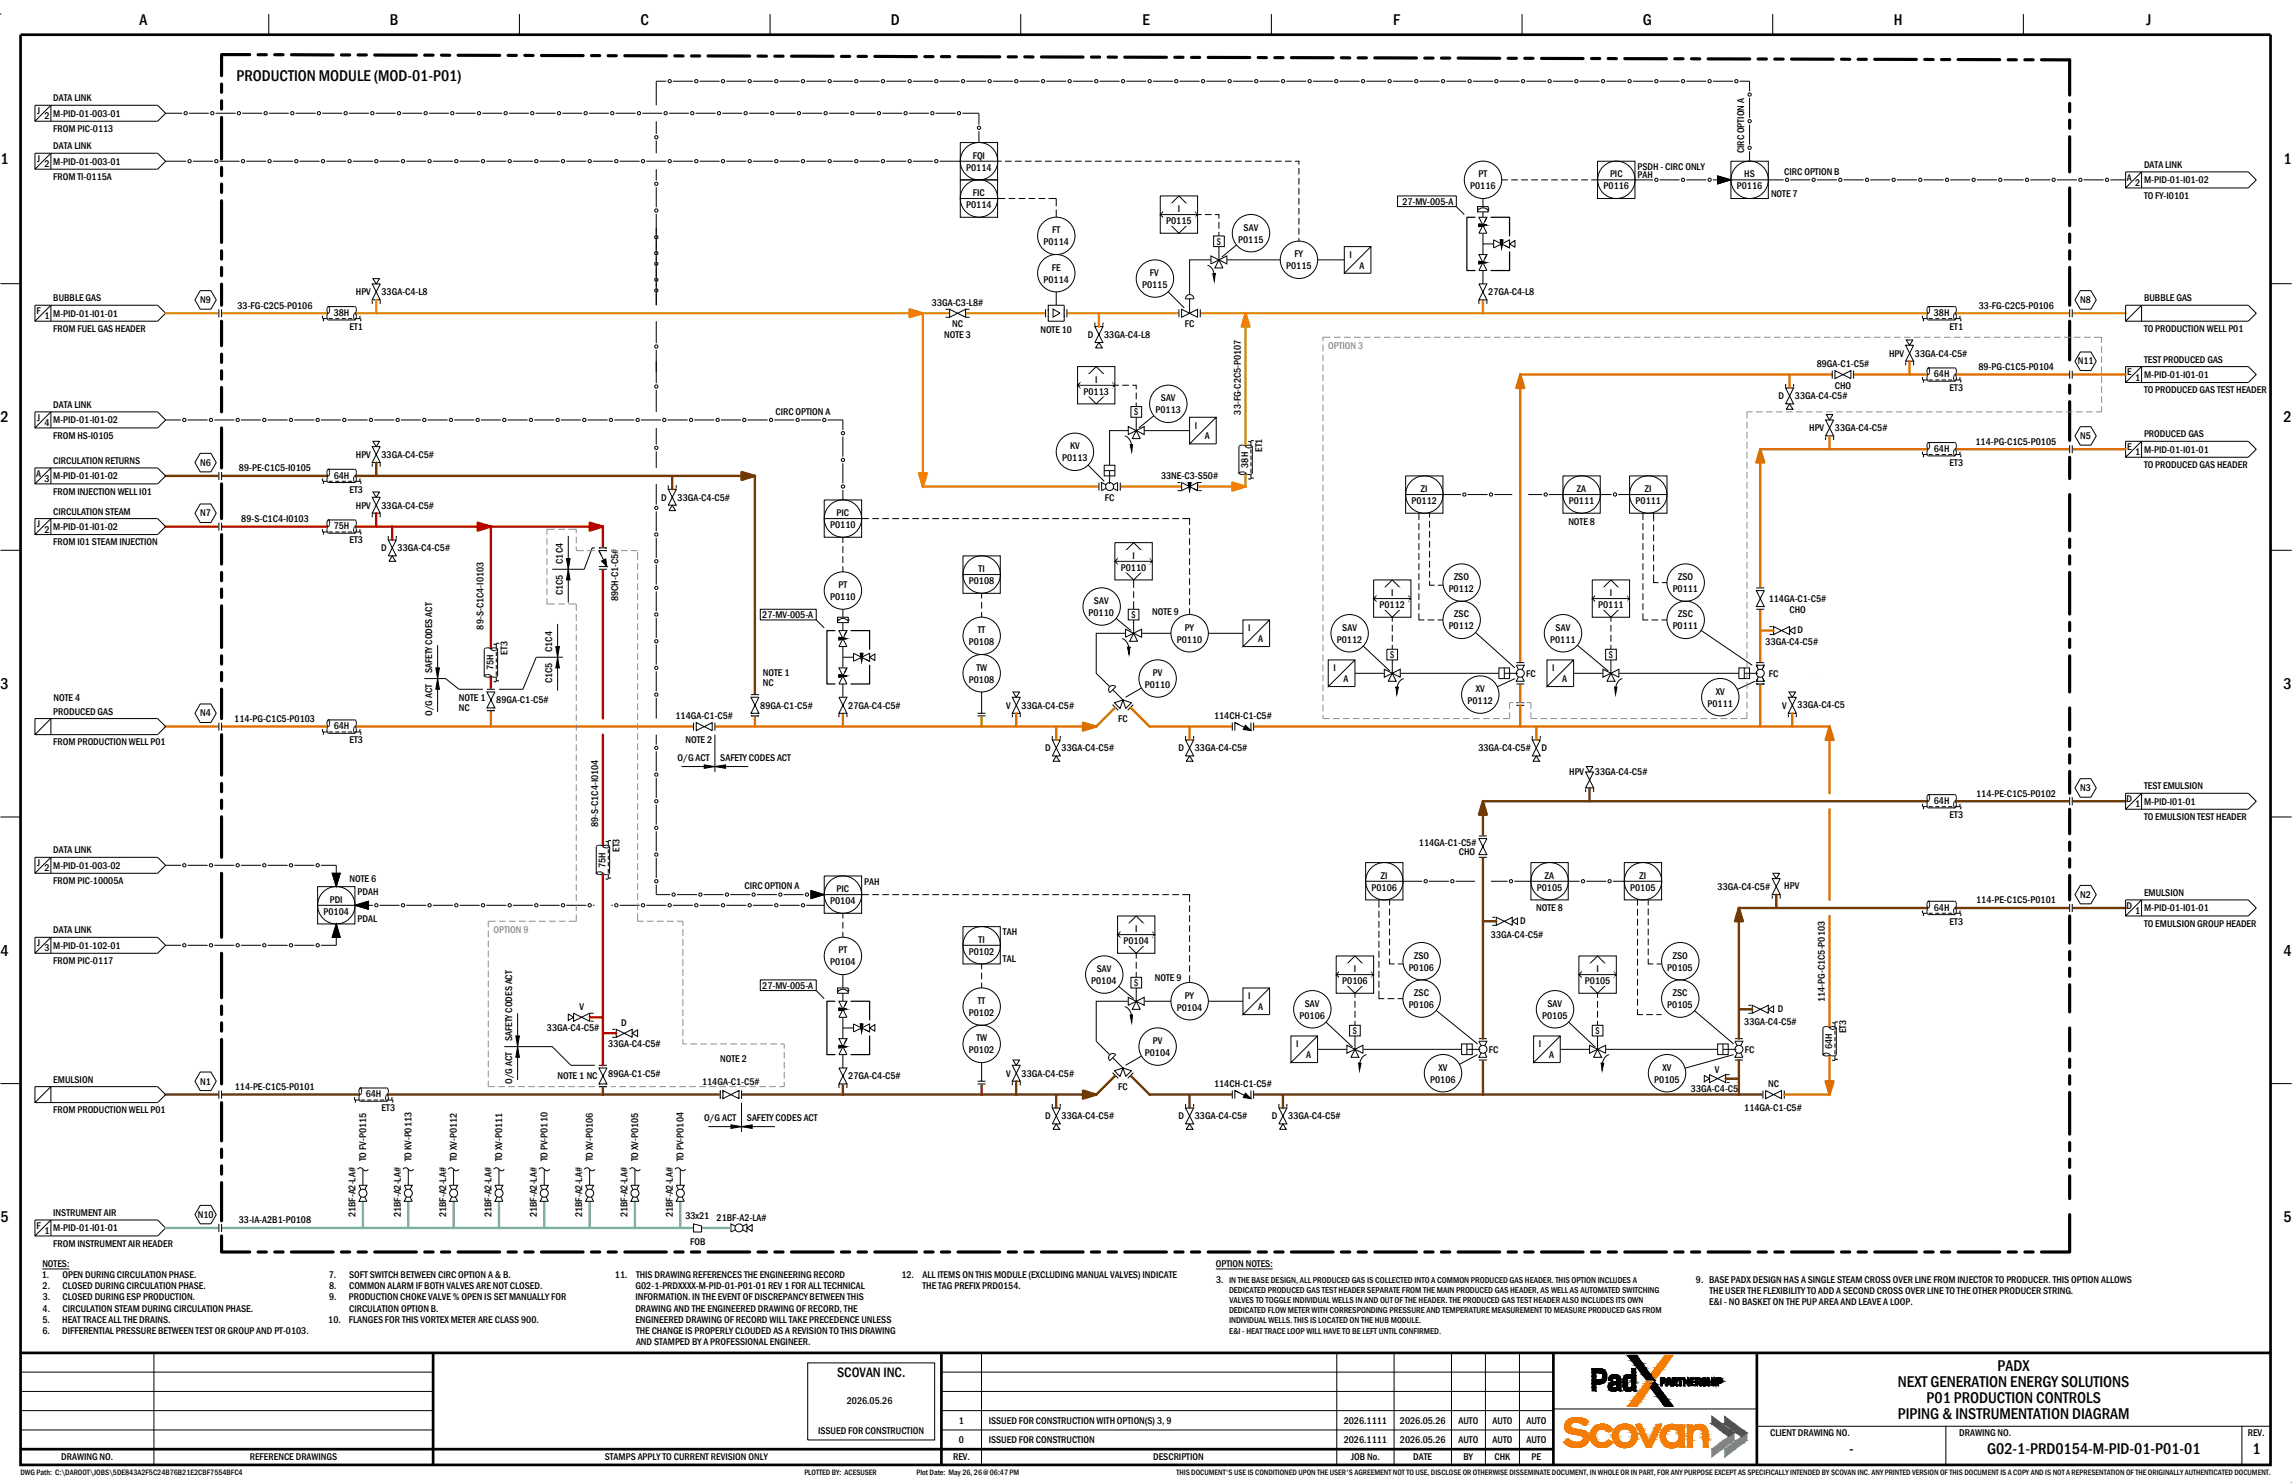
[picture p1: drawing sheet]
<svg xmlns="http://www.w3.org/2000/svg" width="864mm" height="559mm" viewBox="0 0 864 559" stroke-linecap="round" stroke-linejoin="round" font-family="sans-serif">
<defs><g id="words">
<g font-size="6">
<text x="52.6" y="9.3">A</text>
<text x="146.9" y="9.3">B</text>
<text x="241.3" y="9.3">C</text>
<text x="335.7" y="9.3">D</text>
<text x="430.4" y="9.3">E</text>
<text x="525" y="9.3">F</text>
<text x="619" y="9.3">G</text>
<text x="713.5" y="9.3">H</text>
<text x="808.7" y="9.3">J</text>
<text x="89.1" y="30.7">PRODUCTION MODULE (MOD-01-P01)</text>
<text x=".2" y="62">1</text>
<text x="860.4" y="62">1</text>
<text x=".2" y="159.1">2</text>
<text x="860.4" y="159.1">2</text>
<text x=".2" y="259.6">3</text>
<text x="860.4" y="259.6">3</text>
<text x=".2" y="360.1">4</text>
<text x="860.4" y="360.1">4</text>
<text x=".2" y="460.5">5</text>
<text x="860.4" y="460.5">5</text>
<text x="752.7" y="516.6">PADX</text>
<text x="715.1" y="522.6">NEXT GENERATION ENERGY SOLUTIONS</text>
<text x="725.9" y="528.6">P01 PRODUCTION CONTROLS</text>
<text x="715.1" y="534.6">PIPING &amp; INSTRUMENTATION DIAGRAM</text>
<text x="696.7" y="548">-</text>
<text x="748.8" y="548">G02-1-PRD0154-M-PID-01-P01-01</text>
<text x="848.7" y="548">1</text>
</g>
<text font-size="5.3" x="315.4" y="518.7">SCOVAN INC.</text>
<g font-size="3.8">
<text x="20.1" y="38.1">DATA LINK</text>
<text x="14.1" y="42.9">J</text>
<text x="16.8" y="44.9">2</text>
<text x="20.1" y="43.9">M-PID-01-003-01</text>
<text x="20.1" y="49.7">FROM PIC-0113</text>
<text x="20.1" y="56.2">DATA LINK</text>
<text x="366.5" y="59.7">FQI</text>
<text x="657.2" y="57.7" transform="rotate(-90 657.2 57.7)">CIRC OPTION A</text>
<text x="14.1" y="61">J</text>
<text x="16.8" y="63">2</text>
<text x="20.1" y="62">M-PID-01-003-01</text>
<text x="364.1" y="64.3">P0114</text>
<text x="617" y="64">PSDH - CIRC ONLY</text>
<text x="672.3" y="65.8">CIRC OPTION B</text>
<text x="807.8" y="63.3">DATA LINK</text>
<text x="20.1" y="67.8">FROM TI-0115A</text>
<text x="554" y="71.3">P0116</text>
<text x="557.1" y="66.8">PT</text>
<text x="604.2" y="71.3">P0116</text>
<text x="606.6" y="66.8">PIC</text>
<text x="617" y="67.1">PAH</text>
<text x="654.4" y="71.3">P0116</text>
<text x="657.2" y="66.8">HS</text>
<text x="801.4" y="68.1">A</text>
<text x="804.5" y="70">2</text>
<text x="807.8" y="69">M-PID-01-I01-02</text>
<text x="366.6" y="73.8">FIC</text>
<text x="528.4" y="77.1">27-MV-005-A</text>
<text x="667.3" y="74.1">NOTE 7</text>
<text x="807.8" y="74.8">TO FY-I0101</text>
<text x="364.1" y="78.4">P0114</text>
<text x="443.7" y="79.8">I</text>
<text x="396.5" y="87.9">FT</text>
<text x="439.4" y="84.4">P0115</text>
<text x="468.6" y="86.9">SAV</text>
<text x="393.2" y="92.4">P0114</text>
<text x="458.5" y="92.2">S</text>
<text x="466.6" y="91.4">P0115</text>
<text x="396.3" y="101.9">FE</text>
<text x="484.6" y="101.5">P0115</text>
<text x="487.8" y="96.9">FY</text>
<text x="508.5" y="97.2">I</text>
<text x="512.3" y="101.2">A</text>
<text x="393.2" y="106.5">P0114</text>
<text x="433.2" y="104">FV</text>
<text x="20.1" y="113.5">BUBBLE GAS</text>
<text x="134.1" y="111.3">HPV</text>
<text x="143.8" y="111.3">33GA-C4-L8</text>
<text x="430.3" y="108.5">P0115</text>
<text x="560.7" y="111.3">27GA-C4-L8</text>
<text x="807.8" y="113.5">BUBBLE GAS</text>
<text x="13.8" y="118.3">F</text>
<text x="20.1" y="119.3">M-PID-01-I01-01</text>
<text x="75.5" y="114.2">N9</text>
<text x="89.5" y="116.3">33-FG-C2C5-P0106</text>
<text x="125.7" y="119">38H</text>
<text x="351.2" y="115.3">33GA-C3-L8#</text>
<text x="728.6" y="119">38H</text>
<text x="745.6" y="116.3">33-FG-C2C5-P0106</text>
<text x="783.8" y="114.2">N8</text>
<text x="16.8" y="120.3">1</text>
<text x="20.1" y="125.1">FROM FUEL GAS HEADER</text>
<text x="131.7" y="124.3">ET1</text>
<text x="358.8" y="123.3">NC</text>
<text x="392" y="125.3">NOTE 10</text>
<text x="446.4" y="123.3">FC</text>
<text x="734.6" y="124.3">ET1</text>
<text x="807.8" y="125.1">TO PRODUCTION WELL P01</text>
<text x="355.8" y="127.3">NOTE 3</text>
<text x="409.9" y="127.3">D</text>
<text x="416.1" y="127.3">33GA-C4-L8</text>
<text x="711.8" y="134.4">HPV</text>
<text x="721.5" y="134.4">33GA-C4-C5#</text>
<text x="782.9" y="137.3">N11</text>
<text x="807.8" y="136.6">TEST PRODUCED GAS</text>
<text x="684.5" y="138.4">89GA-C1-C5#</text>
<text x="728.6" y="142.2">64H</text>
<text x="745.4" y="139.4">89-PG-C1C5-P0104</text>
<text x="801.5" y="141.4">E</text>
<text x="804.5" y="143.4">1</text>
<text x="807.8" y="142.4">M-PID-01-I01-01</text>
<text x="408.3" y="148.7">P0113</text>
<text x="412.6" y="144.1">I</text>
<text x="691.3" y="146.4">CHO</text>
<text x="734.6" y="147.4">ET3</text>
<text x="807.8" y="148.2">TO PRODUCED GAS TEST HEADER</text>
<text x="20.1" y="153.7">DATA LINK</text>
<text x="435.4" y="155.7">P0113</text>
<text x="437.4" y="151.2">SAV</text>
<text x="670.2" y="150.5">D</text>
<text x="676.3" y="150.5">33GA-C4-C5#</text>
<text x="14.1" y="158.5">J</text>
<text x="16.8" y="160.4">4</text>
<text x="20.1" y="159.5">M-PID-01-I01-02</text>
<text x="292.2" y="156.5">CIRC OPTION A</text>
<text x="427.4" y="156.5">S</text>
<text x="450.2" y="161.5">I</text>
<text x="467.6" y="156.2" transform="rotate(-90 467.6 156.2)">33-FG-C2C5-P0107</text>
<text x="20.1" y="165.3">FROM HS-I0105</text>
<text x="454" y="165.5">A</text>
<text x="681.7" y="162.5">HPV</text>
<text x="691.4" y="162.5">33GA-C4-C5#</text>
<text x="744.3" y="167.5">114-PG-C1C5-P0105</text>
<text x="783.8" y="165.5">N5</text>
<text x="807.8" y="164.8">PRODUCED GAS</text>
<text x="134.1" y="172.6">HPV</text>
<text x="143.8" y="172.6">33GA-C4-C5#</text>
<text x="400.2" y="173.8">P0113</text>
<text x="403.2" y="169.3">KV</text>
<text x="475.6" y="170.3" transform="rotate(-90 475.6 170.3)">ET1</text>
<text x="728.6" y="170.3">64H</text>
<text x="801.5" y="169.5">E</text>
<text x="804.5" y="171.5">1</text>
<text x="807.8" y="170.5">M-PID-01-I01-01</text>
<text x="13.7" y="179.6">A</text>
<text x="20.1" y="174.8">CIRCULATION RETURNS</text>
<text x="75.5" y="175.5">N6</text>
<text x="90" y="177.6">89-PE-C1C5-I0105</text>
<text x="470.3" y="176.2" transform="rotate(-90 470.3 176.2)">38H</text>
<text x="734.6" y="175.6">ET3</text>
<text x="807.8" y="176.3">TO PRODUCED GAS HEADER</text>
<text x="16.8" y="181.6">3</text>
<text x="20.1" y="180.6">M-PID-01-I01-02</text>
<text x="125.7" y="180.3">64H</text>
<text x="131.7" y="185.6">ET3</text>
<text x="437.5" y="180.6">33NE-C3-S50#</text>
<text x="535.4" y="185.4">ZI</text>
<text x="594.2" y="185.4">ZA</text>
<text x="619.8" y="185.4">ZI</text>
<text x="20.1" y="186.4">FROM INJECTION WELL I01</text>
<text x="134.1" y="191.6">HPV</text>
<text x="143.8" y="191.6">33GA-C4-C5#</text>
<text x="249.2" y="188.6">D</text>
<text x="255.3" y="188.6">33GA-C4-C5#</text>
<text x="416.3" y="188.6">FC</text>
<text x="531.9" y="189.9">P0112</text>
<text x="591.1" y="189.9">P0111</text>
<text x="616.3" y="189.9">P0111</text>
<text x="20.1" y="193.9">CIRCULATION STEAM</text>
<text x="75.5" y="194.6">N7</text>
<text x="90.9" y="196.7">89-S-C1C4-I0103</text>
<text x="315.2" y="194.4">PIC</text>
<text x="590.9" y="197.7">NOTE 8</text>
<text x="14.1" y="198.7">J</text>
<text x="16.8" y="200.7">2</text>
<text x="20.1" y="199.7">M-PID-01-I01-02</text>
<text x="125.7" y="199.4">75H</text>
<text x="312.8" y="198.9">P0110</text>
<text x="20.1" y="205.4">FROM I01 STEAM INJECTION</text>
<text x="131.7" y="204.7">ET3</text>
<text x="143.7" y="207.7">D</text>
<text x="149.8" y="207.7">33GA-C4-C5#</text>
<text x="212.1" y="212.5" transform="rotate(-90 212.1 212.5)">C1C4</text>
<text x="368.7" y="215.5">TI</text>
<text x="422.4" y="215">P0110</text>
<text x="426.7" y="210.5">I</text>
<text x="315.9" y="221.5">PT</text>
<text x="365.1" y="220">P0108</text>
<text x="547.9" y="218.5">ZSO</text>
<text x="632.3" y="218.5">ZSO</text>
<text x="212.1" y="224.3" transform="rotate(-90 212.1 224.3)">C1C5</text>
<text x="233" y="226.6" transform="rotate(-90 233 226.6)">89CH-C1-C5#</text>
<text x="312.8" y="226.1">P0110</text>
<text x="412.2" y="227.6">SAV</text>
<text x="524.1" y="224.5">I</text>
<text x="545.8" y="223.1">P0112</text>
<text x="606.6" y="224.5">I</text>
<text x="630.3" y="223.1">P0111</text>
<text x="666.5" y="226.8">114GA-C1-C5#</text>
<text x="287.2" y="232.8">27-MV-005-A</text>
<text x="410.2" y="232.1">P0110</text>
<text x="426.3" y="232.8">S</text>
<text x="434.2" y="231.8">NOTE 9</text>
<text x="519.8" y="229.1">P0112</text>
<text x="548" y="232.6">ZSC</text>
<text x="602.2" y="229.1">P0111</text>
<text x="632.4" y="232.6">ZSC</text>
<text x="674.2" y="230.8">CHO</text>
<text x="182.2" y="237.2" transform="rotate(-90 182.2 237.2)">89-S-C1C4-I0103</text>
<text x="368.4" y="238.6">TT</text>
<text x="446.4" y="237.6">PY</text>
<text x="470.3" y="237.9">I</text>
<text x="505.8" y="237.6">SAV</text>
<text x="545.8" y="237.1">P0112</text>
<text x="586.1" y="237.6">SAV</text>
<text x="630.3" y="237.1">P0111</text>
<text x="677.3" y="238.6">D</text>
<text x="208.1" y="245.7" transform="rotate(-90 208.1 245.7)">C1C4</text>
<text x="365.1" y="243.1">P0108</text>
<text x="443.4" y="242.1">P0110</text>
<text x="474.1" y="241.9">A</text>
<text x="503.7" y="242.1">P0112</text>
<text x="584.1" y="242.1">P0111</text>
<text x="665.3" y="242.9">33GA-C4-C5#</text>
<text x="191.3" y="246.6" transform="rotate(-90 191.3 246.6)">ET3</text>
<text x="523.8" y="247.9">S</text>
<text x="606.2" y="247.9">S</text>
<text x="162.9" y="253.7" transform="rotate(-90 162.9 253.7)">SAFETY CODES ACT</text>
<text x="186" y="252.6" transform="rotate(-90 186 252.6)">75H</text>
<text x="208.1" y="257.5" transform="rotate(-90 208.1 257.5)">C1C5</text>
<text x="287.5" y="254.9">NOTE 1</text>
<text x="365.1" y="257.2">P0108</text>
<text x="367.9" y="252.7">TW</text>
<text x="434.4" y="254.7">PV</text>
<text x="502.4" y="252.9">I</text>
<text x="506.3" y="257">A</text>
<text x="575.1" y="254.9">FC</text>
<text x="584.8" y="252.9">I</text>
<text x="588.6" y="257">A</text>
<text x="665.5" y="257">114GA-C1-C5#</text>
<text x="666.5" y="254.9">FC</text>
<text x="20.2" y="264">NOTE 4</text>
<text x="172.9" y="264">NOTE 1</text>
<text x="287.4" y="258.7">NC</text>
<text x="431.4" y="259.2">P0110</text>
<text x="556" y="260.7">XV</text>
<text x="646.5" y="261.7">XV</text>
<text x="20.1" y="269.3">PRODUCED GAS</text>
<text x="75.5" y="270">N4</text>
<text x="162.9" y="269.8" transform="rotate(-90 162.9 269.8)">O/G ACT</text>
<text x="172.9" y="267.8">NC</text>
<text x="187" y="265">89GA-C1-C5#</text>
<text x="286.5" y="267">89GA-C1-C5#</text>
<text x="319.6" y="267">27GA-C4-C5#</text>
<text x="379.1" y="267">V</text>
<text x="384.9" y="267">33GA-C4-C5#</text>
<text x="553" y="265.3">P0112</text>
<text x="643.4" y="266.2">P0111</text>
<text x="671.5" y="267">V</text>
<text x="677.3" y="266.7">33GA-C4-C5</text>
<text x="88.3" y="272">114-PG-C1C5-P0103</text>
<text x="125.7" y="274.8">64H</text>
<text x="254.5" y="271">114GA-C1-C5#</text>
<text x="421.3" y="272">FC</text>
<text x="457.5" y="271">114CH-C1-C5#</text>
<text x="20.1" y="280.8">FROM PRODUCTION WELL P01</text>
<text x="131.7" y="280.1">ET3</text>
<text x="258.3" y="280.1">NOTE 2</text>
<text x="255.3" y="286.9">O/G ACT</text>
<text x="271.4" y="286.9">SAFETY CODES ACT</text>
<text x="393.9" y="283.1">D</text>
<text x="400" y="283.1">33GA-C4-C5#</text>
<text x="444.1" y="283.1">D</text>
<text x="450.2" y="283.1">33GA-C4-C5#</text>
<text x="557" y="283.1">33GA-C4-C5#</text>
<text x="580.8" y="283.1">D</text>
<text x="591.3" y="292.1">HPV</text>
<text x="601" y="292.1">33GA-C4-C5#</text>
<text x="783.8" y="298.1">N3</text>
<text x="807.8" y="297.4">TEST EMULSION</text>
<text x="728.6" y="302.9">64H</text>
<text x="744.6" y="300.1">114-PE-C1C5-P0102</text>
<text x="801.3" y="302.2">D</text>
<text x="804.5" y="304.2">1</text>
<text x="807.8" y="303.2">M-PID-I01-01</text>
<text x="225.4" y="311.7" transform="rotate(-90 225.4 311.7)">89-S-C1C4-I0104</text>
<text x="734.6" y="308.2">ET3</text>
<text x="807.8" y="308.9">TO EMULSION TEST HEADER</text>
<text x="20.1" y="321.5">DATA LINK</text>
<text x="233.5" y="321" transform="rotate(-90 233.5 321)">ET3</text>
<text x="534.6" y="318.8">114GA-C1-C5#</text>
<text x="549.7" y="322">CHO</text>
<text x="14.1" y="326.3">J</text>
<text x="16.8" y="328.3">2</text>
<text x="20.1" y="327.3">M-PID-01-003-02</text>
<text x="228.2" y="327" transform="rotate(-90 228.2 327)">75H</text>
<text x="20.1" y="333.1">FROM PIC-10005A</text>
<text x="131.7" y="332.3">NOTE 6</text>
<text x="280.5" y="335.1">CIRC OPTION A</text>
<text x="325.6" y="333.3">PAH</text>
<text x="516.8" y="335.6">P0106</text>
<text x="520.3" y="331">ZI</text>
<text x="579.1" y="335.6">P0105</text>
<text x="582.1" y="331">ZA</text>
<text x="614.3" y="335.6">P0105</text>
<text x="617.8" y="331">ZI</text>
<text x="647.2" y="335.3">33GA-C4-C5#</text>
<text x="672.3" y="335.1">HPV</text>
<text x="124.2" y="340.1">PDI</text>
<text x="134.7" y="337.4">PDAH</text>
<text x="312.8" y="340.6">P0104</text>
<text x="315.2" y="336.1">PIC</text>
<text x="744.6" y="340.4">114-PE-C1C5-P0101</text>
<text x="783.8" y="338.3">N2</text>
<text x="807.8" y="337.6">EMULSION</text>
<text x="121.9" y="344.6">P0104</text>
<text x="134.7" y="347.4">PDAL</text>
<text x="578.9" y="343.4">NOTE 8</text>
<text x="728.6" y="343.1">64H</text>
<text x="801.3" y="342.4">D</text>
<text x="804.5" y="344.3">1</text>
<text x="807.8" y="343.4">M-PID-01-I01-01</text>
<text x="20.1" y="351.7">DATA LINK</text>
<text x="377.9" y="352.4">TAH</text>
<text x="427.7" y="351.2">I</text>
<text x="561.8" y="353.4">33GA-C4-C5#</text>
<text x="572.8" y="348.1">D</text>
<text x="734.6" y="348.4">ET3</text>
<text x="807.8" y="349.2">TO EMULSION GROUP HEADER</text>
<text x="14.1" y="356.4">J</text>
<text x="16.8" y="358.4">3</text>
<text x="20.1" y="357.4">M-PID-01-102-01</text>
<text x="315.9" y="359.2">PT</text>
<text x="365.1" y="359.7">P0102</text>
<text x="368.7" y="355.2">TI</text>
<text x="423.3" y="355.7">P0104</text>
<text x="20.1" y="363.2">FROM PIC-0117</text>
<text x="312.8" y="363.7">P0104</text>
<text x="377.9" y="362.5">TAL</text>
<text x="530.8" y="365.7">P0106</text>
<text x="532.8" y="361.2">ZSO</text>
<text x="628.2" y="365.7">P0105</text>
<text x="630.3" y="361.2">ZSO</text>
<text x="411.1" y="370.8">P0104</text>
<text x="413.2" y="366.2">SAV</text>
<text x="427.4" y="371.5">S</text>
<text x="435.2" y="369.5">NOTE 9</text>
<text x="505.8" y="370.8">P0106</text>
<text x="510.1" y="366.2">I</text>
<text x="597.2" y="370.8">P0105</text>
<text x="601.5" y="366.2">I</text>
<text x="287.2" y="372.5">27-MV-005-A</text>
<text x="446.4" y="376.3">PY</text>
<text x="470.3" y="376.5">I</text>
<text x="532.9" y="375.3">ZSC</text>
<text x="630.3" y="375.3">ZSC</text>
<text x="687.6" y="377.5" transform="rotate(-90 687.6 377.5)">114-PG-C1C5-P0103</text>
<text x="218.4" y="380.5">V</text>
<text x="365.1" y="382.8">P0102</text>
<text x="368.4" y="378.3">TT</text>
<text x="443.4" y="380.8">P0104</text>
<text x="474.1" y="380.6">A</text>
<text x="489.7" y="383.8">P0106</text>
<text x="491.7" y="379.3">SAV</text>
<text x="530.8" y="379.8">P0106</text>
<text x="581.1" y="383.8">P0105</text>
<text x="583.1" y="379.3">SAV</text>
<text x="628.2" y="379.8">P0105</text>
<text x="669.9" y="381.3">D</text>
<text x="206.1" y="388.6">33GA-C4-C5#</text>
<text x="234.1" y="386.6">D</text>
<text x="509.7" y="389.6">S</text>
<text x="601.2" y="389.6">S</text>
<text x="657.2" y="386.3">33GA-C4-C5#</text>
<text x="695.7" y="389.3" transform="rotate(-90 695.7 389.3)">ET3</text>
<text x="193" y="392.3" transform="rotate(-90 193 392.3)">SAFETY CODES ACT</text>
<text x="229.2" y="394.6">33GA-C4-C5#</text>
<text x="367.9" y="392.3">TW</text>
<text x="434.4" y="393.4">PV</text>
<text x="488.4" y="394.6">I</text>
<text x="579.8" y="394.6">I</text>
<text x="690.4" y="395.3" transform="rotate(-90 690.4 395.3)">64H</text>
<text x="271.4" y="400.3">NOTE 2</text>
<text x="365.1" y="396.9">P0102</text>
<text x="431.4" y="397.9">P0104</text>
<text x="492.2" y="398.7">A</text>
<text x="561" y="396.6">FC</text>
<text x="583.6" y="398.7">A</text>
<text x="657.4" y="396.6">FC</text>
<text x="20.1" y="407.9">EMULSION</text>
<text x="210.1" y="406.7">NOTE 1 NC</text>
<text x="229.2" y="405.7">89GA-C1-C5#</text>
<text x="319.6" y="406.7">27GA-C4-C5#</text>
<text x="379.1" y="405.7">V</text>
<text x="384.9" y="405.7">33GA-C4-C5#</text>
<text x="538.9" y="407.9">P0106</text>
<text x="542" y="403.4">XV</text>
<text x="623.3" y="407.9">P0105</text>
<text x="626.4" y="403.4">XV</text>
<text x="646.2" y="404.4">V</text>
<text x="75.5" y="408.6">N1</text>
<text x="88.5" y="410.7">114-PE-C1C5-P0101</text>
<text x="137.8" y="413.5">64H</text>
<text x="193" y="408.4" transform="rotate(-90 193 408.4)">O/G ACT</text>
<text x="264.5" y="408.7">114GA-C1-C5#</text>
<text x="421.3" y="410.7">FC</text>
<text x="457.5" y="409.7">114CH-C1-C5#</text>
<text x="637.1" y="411.4">33GA-C4-C5</text>
<text x="666.3" y="409.4">NC</text>
<text x="20.1" y="419.5">FROM PRODUCTION WELL P01</text>
<text x="143.8" y="418.7">ET3</text>
<text x="657.2" y="418.7">114GA-C1-C5#</text>
<text x="265.3" y="422.5">O/G ACT</text>
<text x="281.4" y="422.5">SAFETY CODES ACT</text>
<text x="393.9" y="421.8">D</text>
<text x="400" y="421.8">33GA-C4-C5#</text>
<text x="444.1" y="421.8">D</text>
<text x="450.2" y="421.8">33GA-C4-C5#</text>
<text x="479.3" y="421.8">D</text>
<text x="485.4" y="421.8">33GA-C4-C5#</text>
<text x="138" y="437.6" transform="rotate(-90 138 437.6)">TO FV-P0115</text>
<text x="155.1" y="437.6" transform="rotate(-90 155.1 437.6)">TO KV-P0113</text>
<text x="172.2" y="437.6" transform="rotate(-90 172.2 437.6)">TO XV-P0112</text>
<text x="189.2" y="437.6" transform="rotate(-90 189.2 437.6)">TO XV-P0111</text>
<text x="206.3" y="437.6" transform="rotate(-90 206.3 437.6)">TO PV-P0110</text>
<text x="223.4" y="437.6" transform="rotate(-90 223.4 437.6)">TO XV-P0106</text>
<text x="240.5" y="437.6" transform="rotate(-90 240.5 437.6)">TO XV-P0105</text>
<text x="257.6" y="437.6" transform="rotate(-90 257.6 437.6)">TO PV-P0104</text>
<text x="20.1" y="458.2">INSTRUMENT AIR</text>
<text x="74.5" y="458.9">N10</text>
<text x="90" y="460.9">33-IA-A2B1-P0108</text>
<text x="134" y="458.7" transform="rotate(-90 134 458.7)">21BF-A2-LA#</text>
<text x="151" y="458.7" transform="rotate(-90 151 458.7)">21BF-A2-LA#</text>
<text x="168.1" y="458.7" transform="rotate(-90 168.1 458.7)">21BF-A2-LA#</text>
<text x="185.2" y="458.7" transform="rotate(-90 185.2 458.7)">21BF-A2-LA#</text>
<text x="202.3" y="458.7" transform="rotate(-90 202.3 458.7)">21BF-A2-LA#</text>
<text x="219.4" y="458.7" transform="rotate(-90 219.4 458.7)">21BF-A2-LA#</text>
<text x="236.5" y="458.7" transform="rotate(-90 236.5 458.7)">21BF-A2-LA#</text>
<text x="253.5" y="458.7" transform="rotate(-90 253.5 458.7)">21BF-A2-LA#</text>
<text x="258.2" y="459.2">33x21</text>
<text x="270" y="460">21BF-A2-LA#</text>
<text x="13.8" y="463">F</text>
<text x="16.8" y="464.9">1</text>
<text x="20.1" y="464">M-PID-01-I01-01</text>
<text x="20.1" y="469.7">FROM INSTRUMENT AIR HEADER</text>
<text x="260.1" y="469.3">FOB</text>
<text x="16" y="477.3">NOTES:</text>
<text x="458.1" y="477.3">OPTION NOTES:</text>
<text x="15.7" y="481.5">1.</text>
<text x="16" y="485.8">2.</text>
<text x="23.5" y="481.5">OPEN DURING CIRCULATION PHASE.</text>
<text x="23.5" y="485.8">CLOSED DURING CIRCULATION PHASE.</text>
<text x="123.9" y="481.5">7.</text>
<text x="124" y="485.7">8.</text>
<text x="131.5" y="485.7">COMMON ALARM IF BOTH VALVES ARE NOT CLOSED.</text>
<text x="131.6" y="481.5">SOFT SWITCH BETWEEN CIRC OPTION A &amp; B.</text>
<text x="231.7" y="481.5">11.</text>
<text x="239.5" y="485.7">G02-1-PRDXXXX-M-PID-01-P01-01 REV 1 FOR ALL TECHNICAL</text>
<text x="239.6" y="481.5">THIS DRAWING REFERENCES THE ENGINEERING RECORD</text>
<text x="339.6" y="481.5">12.</text>
<text x="347.6" y="481.5">ALL ITEMS ON THIS MODULE (EXCLUDING MANUAL VALVES) INDICATE</text>
<text x="347.6" y="485.7">THE TAG PREFIX PRD0154.</text>
<text x="458.2" y="483.4">3.</text>
<text x="639" y="483.4">9. BASE PADX DESIGN HAS A SINGLE STEAM CROSS OVER LINE FROM INJECTOR TO PRODUCER. THIS OPTION ALLOWS</text>
<text x="16.1" y="490">3.</text>
<text x="23.5" y="490">CLOSED DURING ESP PRODUCTION.</text>
<text x="124" y="490">9.</text>
<text x="131.4" y="490">PRODUCTION CHOKE VALVE % OPEN IS SET MANUALLY FOR</text>
<text x="239.4" y="490">INFORMATION. IN THE EVENT OF DISCREPANCY BETWEEN THIS</text>
<text x="643.9" y="491.8">E&amp;I - NO BASKET ON THE PUP AREA AND LEAVE A LOOP.</text>
<text x="644.1" y="487.6">THE USER THE FLEXIBILITY TO ADD A SECOND CROSS OVER LINE TO THE OTHER PRODUCER STRING.</text>
<text x="16" y="494.2">4.</text>
<text x="23.5" y="494.2">CIRCULATION STEAM DURING CIRCULATION PHASE.</text>
<text x="131.5" y="494.2">CIRCULATION OPTION B.</text>
<text x="239.4" y="494.2">DRAWING AND THE ENGINEERED DRAWING OF RECORD, THE</text>
<text x="16" y="502.7">6.</text>
<text x="16" y="498.5">5.</text>
<text x="23.5" y="498.5">HEAT TRACE ALL THE DRAINS.</text>
<text x="23.5" y="502.7">DIFFERENTIAL PRESSURE BETWEEN TEST OR GROUP AND PT-0103.</text>
<text x="123.7" y="498.4">10.</text>
<text x="131.4" y="498.4">FLANGES FOR THIS VORTEX METER ARE CLASS 900.</text>
<text x="239.4" y="498.4">ENGINEERED DRAWING OF RECORD WILL TAKE PRECEDENCE UNLESS</text>
<text x="239.6" y="502.7">THE CHANGE IS PROPERLY CLOUDED AS A REVISION TO THIS DRAWING</text>
<text x="239.6" y="506.9">AND STAMPED BY A PROFESSIONAL ENGINEER.</text>
<text x="319.1" y="529">2026.05.26</text>
<text x="361.3" y="536.4">1</text>
<text x="372.5" y="536.4">ISSUED FOR CONSTRUCTION WITH OPTION(S) 3, 9</text>
<text x="506.3" y="536.4">2026.1111</text>
<text x="527.5" y="536.4">2026.05.26</text>
<text x="549.6" y="536.4">AUTO</text>
<text x="562.4" y="536.4">AUTO</text>
<text x="575.2" y="536.4">AUTO</text>
<text x="308.2" y="540.3">ISSUED FOR CONSTRUCTION</text>
<text x="361.3" y="543.7">0</text>
<text x="372.5" y="543.7">ISSUED FOR CONSTRUCTION</text>
<text x="506.3" y="543.7">2026.1111</text>
<text x="527.5" y="543.7">2026.05.26</text>
<text x="549.6" y="543.7">AUTO</text>
<text x="562.4" y="543.7">AUTO</text>
<text x="575.2" y="543.7">AUTO</text>
<text x="667" y="541.1">CLIENT DRAWING NO.</text>
<text x="738.2" y="541.1">DRAWING NO.</text>
<text x="846.9" y="541.2">REV.</text>
<text x="23.1" y="550.3">DRAWING NO.</text>
<text x="94.1" y="550.3">REFERENCE DRAWINGS</text>
<text x="227.9" y="550.3">STAMPS APPLY TO CURRENT REVISION ONLY</text>
<text x="359.1" y="550.3">REV.</text>
<text x="434.5" y="550.3">DESCRIPTION</text>
<text x="509.1" y="550.3">JOB No.</text>
<text x="532.5" y="550.3">DATE</text>
<text x="551.4" y="550.3">BY</text>
<text x="563.1" y="550.3">CHK</text>
<text x="577.1" y="550.3">PE</text>
</g>
<g font-size="3.8" fill="#8d8d8d">
<text x="500.5" y="131.6">OPTION 3</text>
<text x="186" y="351.7">OPTION 9</text>
</g>
<g font-size="3.3">
<text x="463.1" y="483.4">IN THE BASE DESIGN, ALL PRODUCED GAS IS COLLECTED INTO A COMMON PRODUCED GAS HEADER. THIS OPTION INCLUDES A</text>
<text x="463.1" y="487.3">DEDICATED PRODUCED GAS TEST HEADER SEPARATE FROM THE MAIN PRODUCED GAS HEADER, AS WELL AS AUTOMATED SWITCHING</text>
<text x="463.3" y="491.1">VALVES TO TOGGLE INDIVIDUAL WELLS IN AND OUT OF THE HEADER. THE PRODUCED GAS TEST HEADER ALSO INCLUDES ITS OWN</text>
<text x="463.1" y="494.9">DEDICATED FLOW METER WITH CORRESPONDING PRESSURE AND TEMPERATURE MEASUREMENT TO MEASURE PRODUCED GAS FROM</text>
<text x="463.1" y="498.7">INDIVIDUAL WELLS. THIS IS LOCATED ON THE HUB MODULE.</text>
<text x="463.1" y="502.5">E&amp;I - HEAT TRACE LOOP WILL HAVE TO BE LEFT UNTIL CONFIRMED.</text>
</g>
<g font-size="3">
<text x="7.7" y="555.9">DWG Path: C:\DAROOT\JOBS\5DE843A2F5C24B76B21E2CBF7554BFC4</text>
<text x="303.1" y="555.9">PLOTTED BY: ACESUSER</text>
<text x="345.3" y="555.9">Plot Date: May 26, 26 @ 06:47 PM</text>
<text x="443.3" y="555.9">THIS DOCUMENT'S USE IS CONDITIONED UPON THE USER'S AGREEMENT NOT TO USE, DISCLOSE OR OTHERWISE DISSEMINATE DOCUMENT, IN WHOLE OR IN PART, FOR ANY PURPOSE EXCEPT AS SPECIFICALLY INTENDED BY SCOVAN INC. ANY PRINTED VERSION OF THIS DOCUMENT IS A COPY AND IS NOT A REPRESENTATION OF THE ORIGINALLY AUTHENTICATED DOCUMENT.</text>
</g>
</g></defs>
<!-- layer: LIMITS - SKID -->
<g fill="none" stroke="#000" stroke-width="1.2">
<path d="M83.5 31.7v3.1M83.5 38v3.1M94.1 20.6h-10.6v7.9M97.2 20.6h3.2M103.5 20.6h3.2M109.8 20.6l15.7 .1M128.7 20.7h3.1M134.9 20.7h3.1M141.2 20.7l15.7 .1M160 20.8h3.2M166.3 20.8h3.2M172.6 20.8l15.7 .1"/>
<path d="M191.4 20.9h3.2M197.7 20.9h3.2M204 20.9l15.7 .1M222.8 21h3.2M229.1 21h3.1M235.4 21h15.7M254.3 21l3.1 .1M260.5 21.1h3.2M266.8 21.1h15.7M285.6 21.1l3.2 .1M291.9 21.2h3.2M298.2 21.2h15.7"/>
<path d="M317 21.3h3.2M323.3 21.3h3.2M329.6 21.3h15.7M348.4 21.3h3.2M354.7 21.3h3.1M361 21.4h15.7M379.9 21.4h3.1M386.1 21.4l3.2 .1M392.4 21.5h15.7M411.2 21.5h3.2M417.5 21.5h3.2M423.8 21.5l15.7 .1"/>
<path d="M442.6 21.6h3.2M448.9 21.6h3.1M455.2 21.6l15.7 .1M474 21.7h3.2M480.3 21.7h3.1M486.6 21.7l15.7 .1M505.4 21.8h3.2M511.7 21.8h3.2M518 21.8h15.7M536.8 21.9h3.2M543.1 21.9h3.2M549.4 21.9l15.7 .1"/>
<path d="M568.2 22h3.2M574.5 22h3.1M580.8 22l15.7 .1M599.7 22.1h3.1M605.9 22.1h3.1M612.2 22.1h15.7M631 22.1h3.2M637.3 22.1l3.2 .1M643.6 22.2h15.7M662.4 22.2h3.2M668.7 22.3h3.2M675 22.3h15.7"/>
<path d="M693.8 22.3l3.2 .1M700.1 22.4h3.1M706.4 22.4h15.7M725.2 22.4h3.2M731.5 22.4h3.2M737.8 22.4l15.7 .1M756.6 22.5h3.2M762.9 22.5h3.2M769.2 22.5l10.6 .1v13.2M779.8 38.9v3.2M83.5 44.2v15.7M779.8 45.3v3.1"/>
<path d="M779.8 51.5v13.3M83.5 63.1v3.1M83.5 69.3v3.2M83.5 75.6v15.8M779.8 70.8v14.2M83.5 94.5v3.1M779.8 88.2v3.2M779.8 94.5v3.1M83.5 100.8v3.1M83.5 107.1v7.9M779.8 100.8v14.2M83.5 121v9.3"/>
<path d="M83.5 133.4v3.2M83.5 139.7v3.1M779.8 121v14.6M779.8 138.8v3.1M83.5 146v9.2M779.8 145.1v3.1M779.8 151.3v14.6M83.5 161.2v15.1M779.8 172.3v8M83.5 182.3v13.1M779.8 186.4v13.6M83.5 201.4v11.2"/>
<path d="M83.5 215.7v3.1M779.8 203.1v3.2M779.8 209.4v3.2M779.8 215.7v15.7M83.5 222v3.1M83.5 228.3v15.7M779.8 234.5v3.2M83.5 247.1v3.1M83.5 253.4v3.1M83.5 259.7v11.1M779.8 240.8v3.2M779.8 247.1v13.6"/>
<path d="M83.5 276.8v15.3M779.8 266.7v8.3M779.8 278.1v3.2M83.5 295.2v3.1M779.8 284.4v3.1M779.8 290.7v8.2M83.5 301.5v3.1M83.5 307.8v15.2M779.8 304.9v9.3M779.8 317.3v3.2M83.5 329.1v24.1M779.8 323.6v3.1"/>
<path d="M779.8 329.9v9.2M83.5 359.2v16.8M779.8 345.1v10.3M779.8 358.5v3.2M83.5 379.1v3.2M779.8 364.8v3.1M779.8 371.1v10.2M83.5 385.4v3.1M83.5 391.7v16.7M779.8 387.4v8.5M779.8 399.1v3.1M83.5 415.5v14.4"/>
<path d="M779.8 405.3v3.2M779.8 411.6v15.8M83.5 433v3.2M83.5 439.3v3.1M779.8 430.5v3.1M779.8 436.8v3.1M83.5 445.6v14.4M779.8 457.7v14.1h-10.6M779.8 443.1v8.6M83.5 465.7v6.1h10.6M97.2 471.8h3.2M103.5 471.8h3.2"/>
<path d="M109.8 471.8h15.7M128.7 471.8h3.1M134.9 471.8h3.1M141.2 471.8h15.7M160 471.8h3.2M166.3 471.8h3.2M172.6 471.8h15.7M191.4 471.8h3.2M197.7 471.8h3.2M204 471.8h15.7M222.8 471.8h3.2M229.1 471.8h3.1"/>
<path d="M235.4 471.8h15.7M254.3 471.8h3.1M260.5 471.8h3.2M266.8 471.8h15.7M285.6 471.8h3.2M291.9 471.8h3.2M298.2 471.8h15.7M317 471.8h3.2M323.3 471.8h3.2M329.6 471.8h15.7M348.4 471.8h3.2M354.7 471.8h3.1"/>
<path d="M361 471.8h15.7M379.9 471.8h3.1M386.1 471.8h3.2M392.4 471.8h15.7M411.2 471.8h3.2M417.5 471.8h3.2M423.8 471.8h15.7M442.6 471.8h3.2M448.9 471.8h3.1M455.2 471.8h15.7M474 471.8h3.2M480.3 471.8h3.1"/>
<path d="M486.6 471.8h15.7M505.4 471.8h3.2M511.7 471.8h3.2M518 471.8h15.7M536.8 471.8h3.2M543.1 471.8h3.2M549.4 471.8h15.7M568.2 471.8h3.2M574.5 471.8h3.1M580.8 471.8h15.7M599.7 471.8h3.1M605.9 471.8h3.1"/>
<path d="M612.2 471.8h15.7M631 471.8h3.2M637.3 471.8h3.2M643.6 471.8h15.7M662.4 471.8h3.2M668.7 471.8h3.2M675 471.8h15.7M693.8 471.8h3.2M700.1 471.8h3.1M706.4 471.8h15.7M725.2 471.8h3.2M731.5 471.8h3.2"/>
<path d="M737.8 471.8h15.7M756.6 471.8h3.2M762.9 471.8h3.2"/>
</g>
<!-- layer: GAS -->
<g fill="none" stroke="#dd6e00" stroke-width=".89">
<path d="M663.2 169.3l1.6 5h-3zM663.2 169.3v104.5M663.2 169.3h137.7M689.4 164.3v5M663.2 237.6h5.1M62.4 273.8h350.6M185 266.7v7.1M284.4 268.8v5M317.6 268.8v5M369.9 268.8v5M382.9 268.8v5M398 273.8v5"/>
<path d="M408.1 272.3l4.9 1.5-4.9 1.5zM420.1 266.7l-7.1 7.1M426.1 266.7l7.1 7.1h256.2M448.2 273.8v5M572.8 265.8v8M578.9 273.8v5M675.3 268.8v5M689.4 273.8l1.5 5h-3zM689.4 273.8v25.1M689.4 304.9v34.2M689.4 345.1v67.4M672.3 412.5h17.1"/>
<path d="M687.9 407.4h3l-1.5 5.1z"/>
</g>
<!-- layer: FLANGES -->
<g fill="none" stroke="#fff" stroke-width=".38">
<path d="M82.5 118.7h1M394 118.7h1M401 117.3h1M779.8 117.3h1M779.8 140.5h1M779.8 168.6h1M82.5 199.1h1M82.5 180h1M227.8 206.5v1M662.6 256.7v1M82.5 274.4h1M185.6 266.7v1.1"/>
<path d="M285.1 268.8v.9M370.5 268.8v.9M573.5 264.8v1M779.8 301.2h1M779.8 341.4h1M82.5 413.1h1M227.8 408.4v1M271.4 411.8h1M278.4 413.1h1M370.5 407.4v1M82.5 463.4h1"/>
</g>
<g fill="#fff" stroke="#fff" stroke-width=".38">
<path d="M82.5 273.1l1 1.3v-1.3zM82.5 273.1l1 1.3h-1z"/>
<path d="M369.2 268.8v.9l1.3-.9zM369.2 269.7l1.3-.9v.9z"/>
<path d="M779.8 341.4v1.4h1zM779.8 341.4h1v1.4z"/>
<path d="M779.8 301.2v1.4h1zM779.8 301.2h1v1.4z"/>
<path d="M82.5 411.8l1 1.3v-1.3zM82.5 411.8l1 1.3h-1z"/>
<path d="M184.3 266.7v1.1l1.3-1.1zM184.3 267.8l1.3-1.1v1.1z"/>
<path d="M369.2 407.4v1l1.3-1zM369.2 408.4l1.3-1v1z"/>
<path d="M271.4 411.8v1.3h1zM271.4 411.8h1v1.3z"/>
<path d="M278.4 411.8l1 1.3v-1.3zM278.4 411.8l1 1.3h-1z"/>
<path d="M82.5 197.7l1 1.4v-1.4zM82.5 197.7l1 1.4h-1z"/>
<path d="M226.5 206.5v1l1.3-1zM226.5 207.5l1.3-1v1z"/>
<path d="M283.8 268.8v.9l1.3-.9zM283.8 269.7l1.3-.9v.9z"/>
<path d="M82.5 178.6l1 1.4v-1.4zM82.5 178.6l1 1.4h-1z"/>
<path d="M82.5 117.3l1 1.4v-1.4zM82.5 117.3l1 1.4h-1z"/>
<path d="M394 117.3l1 1.4v-1.4zM394 117.3l1 1.4h-1z"/>
<path d="M401 117.3v1.4h1zM401 117.3h1v1.4z"/>
<path d="M779.8 117.3v1.4h1zM779.8 117.3h1v1.4z"/>
<path d="M82.5 462l1 1.4v-1.4zM82.5 462l1 1.4h-1z"/>
<path d="M662.6 256.7h1.3v1zM662.6 256.7v1h1.3z"/>
<path d="M779.8 168.6v1.4h1zM779.8 168.6h1v1.4z"/>
<path d="M572.1 264.8v1l1.4-1zM572.1 265.8l1.4-1v1z"/>
<path d="M226.5 408.4v1l1.3-1zM226.5 409.4l1.3-1v1z"/>
<path d="M779.8 140.5v1.3h1zM779.8 140.5h1v1.3z"/>
</g>
<g fill="none" stroke="#000" stroke-width=".38">
<path d="M82.5 116.5v3M83.5 116.5v3M394 116.5v3M395 116.5v3M401 116.5v3M402 116.5v3M779.8 116.5v3M780.8 116.5v3M779.8 139.7v3M780.8 139.7v3M82.5 177.8v3M83.5 177.8v3"/>
<path d="M779.8 167.8v3M780.8 167.8v3M82.5 196.9v3M83.5 196.9v3M225.7 206.5h3M225.7 207.5h3M661.8 256.7h3M661.8 257.7h3M82.5 272.3v3M83.5 272.3v3M183.5 266.7h3M183.5 267.8h3"/>
<path d="M283 268.8h3M283 269.7h3M368.3 268.8h3M368.3 269.7h3M571.3 264.8h3M571.3 265.8h3M779.8 300.4v3M780.8 300.4v3M779.8 340.6v3M780.8 340.6v3M82.5 410.9v3.1M83.5 410.9v3.1"/>
<path d="M225.7 408.4h3M225.7 409.4h3M271.4 410.9v3.1M272.4 410.9v3.1M278.4 410.9v3.1M279.4 410.9v3.1M368.3 407.4h3M368.3 408.4h3M82.5 461.2v3M83.5 461.2v3"/>
</g>
<!-- layer: TEXT1 -->
<g fill="none" stroke="#000" stroke-width=".38">
<path d="M13.2 45.7h46.2l3-3-3-3h-46.2v6l6-6v6M13.2 63.8h46.2l3-3.1-3-3h-46.2v6.1l6-6.1v6.1M526.6 73.8h22.1v4.1h-22.1zM548.7 77.9l3 3M800.9 70.8h46.2l3-3-3-3h-46.2v6l6-6v6M75.4 109.5h4.1l2 3.5-2 3.5h-4.1l-2-3.5zM783.8 109.5h4l2.1 3.5-2.1 3.5h-4l-2-3.5zM13.2 121h46.2l3-3-3-3h-46.2v6l6-6v6M783.8 132.6h4l2.1 3.5-2.1 3.5h-4l-2-3.5zM800.9 121h46.2l3-3-3-3h-46.2v6l6-6v6M800.9 144.1h46.2l3-3-3-3h-46.2v6l6-6v6M13.2 161.2h46.2l3-3-3-3h-46.2v6l6-6v6"/>
<path d="M75.4 170.8h4.1l2 3.5-2 3.5h-4.1l-2-3.5zM783.8 160.8h4l2.1 3.5-2.1 3.4h-4l-2-3.4zM800.9 172.3h46.2l3-3-3-3h-46.2v6l6-6v6M13.2 182.3h46.2l3-3-3-3h-46.2v6l6-6v6M75.4 189.9h4.1l2 3.5-2 3.5h-4.1l-2-3.5zM13.2 201.4h46.2l3-3-3-3h-46.2v6l6-6v6M214.1 201.9v25.2M210.1 235.1v25.1M286.5 229.6h21.1v4h-21.1zM307.6 233.6l3 3M159.9 255.7h8l5 4h9M164.9 243.1v25.2"/>
<path d="M212.1 247.7h-10l-5.1 12h-9M13.2 276.8h46.2l3-3-3-3h-46.2v6l6-6v6M75.4 265.3h4.1l2 3.5-2 3.4h-4.1l-2-3.4zM269.4 276.8v14.1M256.8 288.8h25.1M783.8 293.4h4l2.1 3.5-2.1 3.5h-4l-2-3.5zM800.9 304.9h46.2l3-3-3-3h-46.2v6l6-6v6M13.2 329.1h46.2l3-3-3-3.1h-46.2v6.1l6-6.1v6.1M783.8 333.6h4l2.1 3.5-2.1 3.5h-4l-2-3.5zM13.2 359.2h46.2l3-3-3-3h-46.2v6l6-6v6M800.9 345.1h46.2l3-3-3-3h-46.2v6l6-6v6M286.5 369.2h21.1v4.1h-21.1z"/>
<path d="M307.6 373.3l3 3M195 381.8v25.2M13.2 415.5h46.2l3-3-3-3.1h-46.2v6.1l6-6.1v6.1M75.4 403.9h4.1l2 3.5-2 3.5h-4.1l-2-3.5zM279.4 415.5v11M266.9 424.5h25.1M75.4 454.2h4.1l2 3.5-2 3.4h-4.1l-2-3.4zM13.2 465.7h46.2l3-3-3-3h-46.2v6l6-6v6M16 478.2h10.2M458.1 478.2h21.5"/>
</g>
<!-- layer: FITTINGS -->
<g fill="none" stroke="#000" stroke-width=".38">
<path d="M568.8 91.9l2-1.3v2.6zM140.3 113v1.5M140.5 105h2.5l-1.2 2zM143.3 113v1.5M412.5 121.5v1.6M414.1 129.1l1.2 2h-2.5zM415.6 121.5v1.6M718 136.1v1.5M718.3 128.1h2.5l-1.3 2zM721 136.1v1.5M672.8 144.7v1.5M674.3 152.2l1.3 2h-2.5z"/>
<path d="M675.8 144.7v1.5M688.1 156.2h2.5l-1.2 2zM140.3 174.3v1.5M140.5 166.3h2.5l-1.2 2zM143.3 174.3v1.5M687.9 164.3v1.5M690.9 164.3v1.5M140.3 193.4v1.5M140.5 185.4h2.5l-1.2 2zM143.3 193.4v1.5M251.8 182.8v1.6M253.3 190.4l1.3 2h-2.5z"/>
<path d="M254.8 182.8v1.6M146.3 201.9v1.6M147.8 209.5l1.3 2h-2.5zM149.3 201.9v1.6M317.6 234.6v3M666.7 236.1h1.6M666.7 239.1h1.6M674.3 237.6l2-1.3v2.6zM327.7 247.7l1.9-1.3v2.5zM381.4 268.8v1.5M381.7 260.7h2.5l-1.3 2zM384.4 268.8v1.5"/>
<path d="M396.5 277.3v1.5M399.5 277.3v1.5M446.7 277.3v1.5M449.7 277.3v1.5M577.3 277.3v1.5M580.3 277.3v1.5M673.8 268.8v1.5M674 260.7h2.6l-1.3 2zM676.8 268.8v1.5M398 284.9l1.2 2h-2.5zM448.2 284.9l1.3 2h-2.5zM578.9 284.9l1.2 2h-2.5z"/>
<path d="M597.5 296.9v1.5M597.7 288.8h2.5l-1.3 2.1zM600.5 296.9v1.5M667.8 337.1v1.5M668 329.1h2.5l-1.2 1.9zM670.8 337.1v1.5M562.3 345.7h1.5M562.3 348.7h1.5M569.8 347.1l2-1.2v2.5zM317.6 374.3v3M658.7 378.8h1.5M214.1 382.1l2 1.2-2 1.3z"/>
<path d="M222.2 381.8h1.4M222.2 384.8h1.4M230.7 387.9h1.5M230.7 390.9h1.5M238.2 389.3l2-1.2v2.5zM327.7 387.4l1.9-1.3v2.5zM381.7 399.4h2.5l-1.3 2zM658.7 381.8h1.5M666.3 380.3l2-1.2v2.5zM381.4 407.4v1.5M384.4 407.4v1.5M396.5 416v1.5"/>
<path d="M399.5 416v1.5M446.7 416v1.5M449.7 416v1.5M481.9 416v1.5M484.9 416v1.5M642.2 405.2l1.9 1.2-1.9 1.3zM650.2 407.9h1.5M650.2 404.9h1.5M398 423.5l1.2 2h-2.5zM448.2 423.5l1.3 2h-2.5zM483.4 423.5l1.2 2h-2.5zM261.3 461.2l3 .7v2.3h-3z"/>
<path d="M281.4 462.7l2-1.3v2.6z"/>
</g>
<!-- layer: VALVES -->
<g fill="none" stroke="#fff" stroke-width=".38">
<path d="M456.3 97.3h6M460 98.6v2.4M557.2 81.9v6M557.2 95.9v6M562.8 90.4h6M140.3 107v6M357.8 116.5h6M444.2 117.3h8M560.2 107v6M415.6 123.1v6M718 130.1v6M675.8 146.2v6"/>
<path d="M687.9 158.2v6.1M690.4 140.5h8M140.3 168.3v6M425.1 161.6h6M428.8 162.9v2.4M140.3 187.4v6M254.8 184.4v6M414.1 182.7h8M445.2 181.8h6M149.3 203.5v6M226.5 206.5v8M316.1 237.6v6"/>
<path d="M424.1 238h6M427.8 239.3v2.3M662.6 221.5v8.1M668.3 236.1h6M184.3 259.7v8.1M316.1 251.7v6M321.6 246.2h6.1M521.6 253h6M523.9 254.4v2.3M572.1 249.7v8M604 253h6M606.3 254.4v2.3"/>
<path d="M662.6 249.7v8M261.3 273.1h8.1M283.8 261.7v8M319.1 262.7v6.1M381.4 262.7v6.1M399.5 278.8v6.1M422.6 263.3l-2.8 2.8M422.6 264.2l2.9 2.8M449.7 278.8v6.1M464.3 273.1h8.1M580.3 278.8v6.1M673.8 262.7v6.1"/>
<path d="M597.5 290.9v6M558.1 315v8M667.8 331v6.1M563.8 345.7h6M316.1 377.3v6M425.1 376.6h6M428.8 378v2.3M660.2 378.8h6.1M216.1 384.8h6.1M232.2 387.9h6M316.1 391.4v6M321.6 385.8h6.1"/>
<path d="M507.5 394.7h6M509.8 396.1v2.3M558.1 391.4v8M598.9 394.7h6.1M601.3 396.1v2.3M654.6 391.4v8M226.5 401.4v8M271.4 411.8h8M319.1 402.4v6M381.4 401.4v6M399.5 417.5v6M422.6 401.9l-2.8 2.9"/>
<path d="M422.6 402.9l2.9 2.8M449.7 417.5v6M464.3 411.8h8.1M484.9 417.5v6M644.1 407.9h6.1M664.3 413.1h8M135.3 446.6v6.1M152.3 446.6v6.1M169.4 446.6v6.1M186.5 446.6v6.1M203.5 446.6v6.1M220.6 446.6v6.1"/>
<path d="M237.7 446.6v6.1M254.8 446.6v6.1M275.4 461.2h6"/>
</g>
<g fill="#fff" stroke="#fff" stroke-width=".38">
<path d="M690.9 158.2l-3 6.1h3zM687.9 158.2h3l-3 6.1z"/>
<path d="M422.6 263.3l1 .9-2.8 2.9zM422.6 263.3l-2.8 2.8 1 1z"/>
<path d="M423.6 263.2l2.8 2.9-3.8-1.9zM422.6 264.2l2.9 2.8 .9-.9z"/>
<path d="M446.7 278.8v6.1l3-6.1zM449.7 278.8v6.1h-3z"/>
<path d="M577.3 278.8v6.1l3-6.1zM580.3 278.8v6.1h-3z"/>
<path d="M464.3 273.1v1.4h8.1zM464.3 273.1h8.1v1.4z"/>
<path d="M396.5 278.8v6.1l3-6.1zM399.5 278.8v6.1h-3z"/>
<path d="M384.4 262.7l-3 6.1h3zM381.4 262.7h3l-3 6.1z"/>
<path d="M316.1 262.7l3 6.1h-3zM316.1 262.7l3 6.1v-6.1z"/>
<path d="M319.1 251.7l-3 6h3zM316.1 251.7h3l-3 6z"/>
<path d="M321.6 246.2v3h6.1zM321.6 246.2h6.1v3z"/>
<path d="M319.1 237.6l-3 6h3zM316.1 237.6h3l-3 6z"/>
<path d="M426.4 239.3v2.3l1.4-2.3zM427.8 239.3v2.3h-1.4z"/>
<path d="M424.1 238v1.3h6zM424.1 238h6v1.3z"/>
<path d="M422.6 401.9l1 1-2.8 2.8zM422.6 401.9l-2.8 2.9 1 .9z"/>
<path d="M423.6 401.9l2.8 2.8-3.8-1.8zM422.6 402.9l2.9 2.8 .9-1z"/>
<path d="M446.7 417.5v6l3-6zM449.7 417.5v6h-3z"/>
<path d="M464.3 411.8v1.3h8.1zM464.3 411.8h8.1v1.3z"/>
<path d="M427.4 378v2.3l1.4-2.3zM428.8 378v2.3h-1.4z"/>
<path d="M425.1 376.6v1.4h6zM425.1 376.6h6v1.4z"/>
<path d="M481.9 417.5v6l3-6zM484.9 417.5v6h-3z"/>
<path d="M664.3 411.8l8 1.3v-1.3zM664.3 411.8l8 1.3h-8z"/>
<path d="M670.8 331l-3 6.1h3zM667.8 331h3l-3 6.1z"/>
<path d="M600.5 290.9l-3 6h3zM597.5 290.9h3l-3 6z"/>
<path d="M563.8 345.7v3h6zM563.8 345.7h6v3z"/>
<path d="M660.2 378.8v3h6.1zM660.2 378.8h6.1v3z"/>
<path d="M672.8 146.2v6l3-6zM675.8 146.2v6h-3z"/>
<path d="M721 130.1l-3 6h3zM718 130.1h3l-3 6z"/>
<path d="M396.5 417.5v6l3-6zM399.5 417.5v6h-3z"/>
<path d="M384.4 401.4l-3 6h3zM381.4 401.4h3l-3 6z"/>
<path d="M316.1 402.4l3 6h-3zM316.1 402.4l3 6v-6z"/>
<path d="M319.1 391.4l-3 6h3zM316.1 391.4h3l-3 6z"/>
<path d="M321.6 385.8v3h6.1zM321.6 385.8h6.1v3z"/>
<path d="M319.1 377.3l-3 6h3zM316.1 377.3h3l-3 6z"/>
<path d="M271.4 411.8v1.3h8zM271.4 411.8h8v1.3z"/>
<path d="M261.3 273.1v1.4h8.1zM261.3 273.1h8.1v1.4z"/>
<path d="M232.2 387.9v3h6zM232.2 387.9h6v3z"/>
<path d="M216.1 381.8l6.1 3v-3zM216.1 381.8l6.1 3h-6.1z"/>
<path d="M185.7 259.7l-1.4 8.1h1.4zM184.3 259.7h1.4l-1.4 8.1z"/>
<path d="M143.3 187.4l-3 6h3zM140.3 187.4h3l-3 6z"/>
<path d="M146.3 203.5v6l3-6zM149.3 203.5v6h-3z"/>
<path d="M285.1 261.7l-1.3 8h1.3zM283.8 261.7h1.3l-1.3 8z"/>
<path d="M251.8 184.4v6l3-6zM254.8 184.4v6h-3z"/>
<path d="M143.3 168.3l-3 6h3zM140.3 168.3h3l-3 6z"/>
<path d="M143.3 107l-3 6h3zM140.3 107h3l-3 6z"/>
<path d="M357.8 116.5v3h6zM357.8 116.5h6v3z"/>
<path d="M412.5 123.1v6l3.1-6zM415.6 123.1v6h-3.1z"/>
<path d="M444.2 117.3v1.4h8zM444.2 117.3h8v1.4z"/>
<path d="M458.6 98.6v2.4l1.4-2.4zM460 98.6v2.4h-1.4z"/>
<path d="M456.3 97.3v1.3h6zM456.3 97.3h6v1.3z"/>
<path d="M427.4 162.9v2.4l1.4-2.4zM428.8 162.9v2.4h-1.4z"/>
<path d="M425.1 161.6v1.3h6zM425.1 161.6h6v1.3z"/>
<path d="M414.1 182.7v1.3h8zM414.1 182.7h8v1.3z"/>
<path d="M445.2 181.8v3.1h6zM445.2 181.8h6v3.1z"/>
<path d="M445.2 181.8v3.1h6zM445.2 181.8h6v3.1z"/>
<path d="M557.2 107l3 6h-3zM557.2 107l3 6v-6z"/>
<path d="M560.2 95.9l-3 6h3zM557.2 95.9h3l-3 6z"/>
<path d="M562.8 90.4v3h6zM562.8 90.4h6v3z"/>
<path d="M560.2 81.9l-3 6h3zM557.2 81.9h3l-3 6z"/>
<path d="M138.3 446.6l-3 6.1h3zM135.3 446.6h3l-3 6.1z"/>
<path d="M155.3 446.6l-3 6.1h3zM152.3 446.6h3l-3 6.1z"/>
<path d="M172.4 446.6l-3 6.1h3zM169.4 446.6h3l-3 6.1z"/>
<path d="M189.5 446.6l-3 6.1h3zM186.5 446.6h3l-3 6.1z"/>
<path d="M206.6 446.6l-3.1 6.1h3.1zM203.5 446.6h3.1l-3.1 6.1z"/>
<path d="M223.6 446.6l-3 6.1h3zM220.6 446.6h3l-3 6.1z"/>
<path d="M240.7 446.6l-3 6.1h3zM237.7 446.6h3l-3 6.1z"/>
<path d="M257.8 446.6l-3 6.1h3zM254.8 446.6h3l-3 6.1z"/>
<path d="M275.4 461.2v3h6zM275.4 461.2h6v3z"/>
<path d="M664 249.7l-1.4 8h1.4zM662.6 249.7h1.4l-1.4 8z"/>
<path d="M664 221.5l-1.4 8.1h1.4zM662.6 221.5h1.4l-1.4 8.1z"/>
<path d="M668.3 236.1v3h6zM668.3 236.1h6v3z"/>
<path d="M573.5 249.7l-1.4 8h1.4zM572.1 249.7h1.4l-1.4 8z"/>
<path d="M523.9 254.4h1.4v2.3zM523.9 254.4v2.3h1.4z"/>
<path d="M521.6 254.4l6-1.4v1.4zM521.6 253v1.4l6-1.4z"/>
<path d="M606.3 254.4h1.4v2.3zM606.3 254.4v2.3h1.4z"/>
<path d="M604 254.4l6-1.4v1.4zM604 253v1.4l6-1.4z"/>
<path d="M559.4 391.4l-1.3 8h1.3zM558.1 391.4h1.3l-1.3 8z"/>
<path d="M655.9 391.4l-1.3 8h1.3zM654.6 391.4h1.3l-1.3 8z"/>
<path d="M509.8 396.1h1.4v2.3zM509.8 396.1v2.3h1.4z"/>
<path d="M507.5 396.1l6-1.4v1.4zM507.5 394.7v1.4l6-1.4z"/>
<path d="M601.3 396.1h1.4v2.3zM601.3 396.1v2.3h1.4z"/>
<path d="M598.9 396.1l6.1-1.4v1.4zM598.9 394.7v1.4l6.1-1.4z"/>
<path d="M664 249.7l-1.4 8h1.4zM662.6 249.7h1.4l-1.4 8z"/>
<path d="M676.8 262.7l-3 6.1h3zM673.8 262.7h3l-3 6.1z"/>
<path d="M559.4 315l-1.3 8h1.3zM558.1 315h1.3l-1.3 8z"/>
<path d="M644.1 404.9l6.1 3v-3zM644.1 404.9l6.1 3h-6.1z"/>
<path d="M227.9 401.4l-1.4 8h1.4zM226.5 401.4h1.4l-1.4 8z"/>
<path d="M690.4 140.5v1.3h8zM690.4 140.5h8v1.3z"/>
<path d="M226.5 206.5h1.4v8zM226.5 206.5v8h1.4z"/>
</g>
<g fill="none" stroke="#000" stroke-width=".38">
<path d="M455 100a3.6 3.6 0 0 1 2.5 3.2M456.3 96.4l6 3v-3l-6 3zM457.3 88.9h4v4h-4zM459.3 97.9l1.5 3.1h-3zM459.3 92.9v5M557.2 95.9l3 6h-3l3-6zM557.2 98.4l3 .5-3 .5zM557.2 81.9l3 6h-3l3-6zM557.2 84.4l3 .5-3 .5zM560.2 95.9l-.8 1.7M560.2 81.9l-.8 1.6M562.8 90.4l6 3v-3l-6 3z"/>
<path d="M565.3 90.4h1l-.5 3zM567.1 92.6l1.7 .8M140.3 107h3l-3 6h3zM356.3 116.5h1.5M356.3 119.5h1.5M357.8 116.5v3l6-3v3zM363.8 116.5h1.5M363.8 119.5h1.5M444.2 116.5v3M445.2 116.5v3l6-3v3zM452.2 116.5v3M557.2 107l3 6h-3l3-6z"/>
<path d="M557.2 113v1.5M560.2 113v1.5M412.5 123.1l3.1 6h-3.1l3.1-6zM690.4 139.7v3M691.4 139.7v3l6-3v3zM698.4 139.7v3M718 130.1h3l-3 6h3zM426.1 153.2h4v4h-4zM428.1 157.2v5.1M672.8 146.2l3 6h-3l3-6zM687.9 158.2h3l-3 6.1h3zM140.3 168.3h3l-3 6h3z"/>
<path d="M423.8 164.3a3.8 3.8 0 0 1 2.5 3.2M425.1 160.7l6 3v-3l-6 3zM428.1 162.3l1.5 3h-3zM140.3 187.4h3l-3 6h3zM251.8 184.4l3 6h-3l3-6zM414.1 181.8v3.1M416.7 182.7l-1.6-.9v3.1l1.6-.9M419.4 182.7l1.7-.9v3.1l-1.7-.9M422.1 181.8v3.1M443.7 181.8h1.5M443.7 184.9h1.5M445.2 181.8v3.1l6-3.1v3.1z"/>
<path d="M445.2 181.8l6 3.1v-3.1l-6 3.1M445.2 181.8v3.1M447.7 181.8h1l-.5 3.1zM449.6 184l1.6 .9M451.2 181.8h1.6M451.2 184.9h1.6M146.3 203.5l3 6h-3l3-6zM225.7 214.5h3M225.7 206.5h3M225.7 207.5l3 6M227.8 211.8l.9 1.7h-3M228.7 207.5h-3l.8 1.6"/>
<path d="M316.1 237.6l3 6h-3l3-6zM319.1 237.6l-.8 1.7M424.1 237.1l6 3v-3l-6 3zM425.1 229.6h4v4h-4zM427.1 238.6l1.5 3h-3zM427.1 233.6v5M661.8 222.5h3l-3 6.1h3zM661.8 221.5h3M661.8 229.6h3M668.3 236.1v3l6-3v3zM183.5 259.7h3M316.1 251.7l3 6h-3l3-6z"/>
<path d="M316.1 254.2l3 .5-3 .5zM316.1 240.1l3 .5-3 .5zM319.1 251.7l-.8 1.7M321.6 246.2l6.1 3v-3l-6.1 3zM324.1 246.2h1l-.4 3zM326 248.3l1.7 .9M422.8 240.7a3.8 3.8 0 0 1 2.5 3.2M521.6 252.2l6 3v-3l-6 3zM522.6 244.6h4v4.1h-4zM524.6 253.7l1.5 3h-3zM524.6 248.7v5M528.9 255.7a3.8 3.8 0 0 0-2.5 3.3"/>
<path d="M571.3 257.7h3M571.3 249.7h3M572.1 255.1l-.8 1.6h3l-.8-1.6M572.1 252.3l-.8-1.6h3l-.8 1.6M604 252.2l6 3v-3l-6 3zM605 244.6h4v4.1h-4zM607 253.7l1.5 3h-3zM607 248.7v5M611.3 255.7a3.6 3.6 0 0 0-2.5 3.3M661.8 250.7h3l-3 6h3zM661.8 257.7h3M661.8 249.7h3"/>
<path d="M662.6 255.1l-.8 1.6h3l-.9-1.6M662.6 252.3l-.8-1.6h3l-.9 1.6M183.5 260.7h3l-3 6h3zM183.5 267.8h3M261.3 272.3v3M262.3 272.3v3l6.1-3v3zM269.4 272.3v3M283 262.7h3l-3 6.1h3zM283 261.7h3M283 269.7h3M316.1 262.7l3 6.1h-3l3-6.1zM316.1 268.8v1.5"/>
<path d="M319.1 268.8v1.5M381.4 262.7h3l-3 6.1h3zM396.5 278.8l3 6.1h-3l3-6.1zM419.2 265.5l2.1 2.1M419.9 264.8l3.2-1.1-1.1 3.3zM423.1 263.7l3.2 1.1-2.1 2.2zM427 265.5l-2.1 2.1M446.7 278.8l3 6.1h-3l3-6.1zM464.3 272.3v3M465.3 272.3l6 3M467 273.1l-1.7-.8v3M471.3 272.3v3l-1.6-.9"/>
<path d="M472.4 272.3v3M577.3 278.8l3 6.1h-3l3-6.1zM673.8 262.7h3l-3 6.1h3zM597.5 290.9h3l-3 6h3zM557.2 316h3l-3 6h3zM557.2 315h3M557.2 323h3M667.8 331h3l-3 6.1h3zM563.8 345.7v3l6-3v3zM316.1 377.3l3 6h-3l3-6zM316.1 379.8l3 .5-3 .5zM319.1 377.3l-.8 1.7"/>
<path d="M423.8 379.3a3.6 3.6 0 0 1 2.5 3.3M425.1 375.8l6 3v-3l-6 3zM426.1 368.3h4v4h-4zM428.1 377.3l1.5 3h-3zM428.1 372.3v5M660.2 378.8v3l6.1-3v3zM216.1 381.8l6.1 3v-3l-6.1 3zM232.2 387.9v3l6-3v3zM316.1 391.4l3 6h-3l3-6zM316.1 393.9l3 .5-3 .5zM319.1 391.4l-.8 1.6M321.6 385.8l6.1 3v-3l-6.1 3z"/>
<path d="M324.1 385.8h1l-.4 3zM326 388l1.7 .8M507.5 393.9l6 3v-3l-6 3zM508.5 386.3h4v4.1h-4zM510.5 395.4l1.5 3h-3zM510.5 390.4v5M514.9 397.4a3.6 3.6 0 0 0-2.5 3.2M557.2 391.4h3M557.2 399.4h3M558.1 396.7l-.9 1.7h3l-.8-1.7M558.1 394l-.9-1.7h3l-.8 1.7M598.9 393.9l6.1 3v-3l-6.1 3z"/>
<path d="M599.9 386.3h4.1v4.1h-4.1zM601.9 395.4l1.6 3h-3zM601.9 390.4v5M606.3 397.4a3.6 3.6 0 0 0-2.5 3.2M653.7 391.4h3M653.7 399.4h3M654.6 396.7l-.9 1.7h3l-.8-1.7M654.6 394l-.9-1.7h3l-.8 1.7M225.7 402.4h3l-3 6h3zM225.7 401.4h3M225.7 409.4h3M271.4 410.9v3.1"/>
<path d="M272.4 410.9v3.1l6-3.1v3.1zM279.4 410.9v3.1M316.1 402.4l3 6h-3l3-6zM316.1 408.4v1.6M319.1 408.4v1.6M381.4 401.4h3l-3 6h3zM396.5 417.5l3 6h-3l3-6zM419.2 404.2l2.1 2.1M419.9 403.5l3.2-1.1-1.1 3.2zM423.1 402.4l3.2 1.1-2.1 2.1zM427 404.2l-2.1 2.1M446.7 417.5l3 6h-3l3-6z"/>
<path d="M464.3 410.9v3.1M465.3 410.9l6 3.1M467 411.8l-1.7-.9v3.1M471.3 410.9v3.1l-1.6-.9M472.4 410.9v3.1M481.9 417.5l3 6h-3l3-6zM644.1 404.9l6.1 3v-3l-6.1 3zM664.3 410.9v3.1M665.3 410.9l6 3.1v-3.1l-6 3.1zM672.3 410.9v3.1M136.1 451l-.8 1.7h3l-.9-1.7M136.1 448.3l-.8-1.7h3l-.9 1.7"/>
<path d="M153.2 451l-.9 1.7h3l-.8-1.7M153.2 448.3l-.9-1.7h3l-.8 1.7M170.2 451l-.8 1.7h3l-.8-1.7M170.2 448.3l-.8-1.7h3l-.8 1.7M187.3 451l-.8 1.7h3l-.8-1.7M187.3 448.3l-.8-1.7h3l-.8 1.7M204.4 451l-.9 1.7h3.1l-.9-1.7M204.4 448.3l-.9-1.7h3.1l-.9 1.7M221.5 451l-.9 1.7h3l-.8-1.7M221.5 448.3l-.9-1.7h3l-.8 1.7M238.5 451l-.8 1.7h3l-.8-1.7M238.5 448.3l-.8-1.7h3l-.8 1.7"/>
<path d="M255.7 451l-.9 1.7h3l-.8-1.7M255.7 448.3l-.9-1.7h3l-.8 1.7M277.1 462l-1.7-.8v3l1.7-.8M279.8 462l1.6-.8v3l-1.6-.8"/>
<circle cx="418.1" cy="183.3" r="1.5"/>
<circle cx="572.8" cy="253.7" r="1.5"/>
<circle cx="663.3" cy="253.7" r="1.5"/>
<circle cx="558.8" cy="395.4" r="1.5"/>
<circle cx="655.2" cy="395.4" r="1.5"/>
<circle cx="136.8" cy="449.6" r="1.5"/>
<circle cx="153.9" cy="449.6" r="1.5"/>
<circle cx="170.9" cy="449.6" r="1.5"/>
<circle cx="188" cy="449.6" r="1.5"/>
<circle cx="205.1" cy="449.6" r="1.5"/>
<circle cx="222.2" cy="449.6" r="1.5"/>
<circle cx="239.2" cy="449.6" r="1.5"/>
<circle cx="256.3" cy="449.6" r="1.5"/>
<circle cx="278.4" cy="462.7" r="1.5"/>
</g>
<!-- layer: INSTRUMENT -->
<g fill="none" stroke="#000" stroke-width=".38">
<path d="M251 30.6h-3.7v9.1M253.5 30.6h7.6M263.6 30.6h7.5M273.6 30.6h7.6M283.7 30.6h7.5M293.8 30.6h7.5M303.8 30.6h7.5M313.8 30.6h7.6M323.9 30.6h7.5M333.9 30.6h7.6M344 30.6h7.5M354 30.6h7.6"/>
<path d="M364.1 30.6h7.5M374.1 30.6h7.6M384.2 30.6h7.5M394.2 30.6h7.5M404.3 30.6h7.5M414.3 30.6h7.6M424.3 30.6h7.6M434.4 30.6h7.6M444.5 30.6h7.5M454.5 30.6h7.5M464.6 30.6h7.5M474.6 30.6h7.5"/>
<path d="M484.6 30.6h7.6M494.7 30.6h7.5M504.7 30.6h7.6M514.8 30.6h7.5M524.8 30.6h7.6M534.9 30.6h7.5M545 30.6h7.5M555 30.6h7.5M565 30.6h7.6M575.1 30.6h7.5M585.1 30.6h7.6M595.2 30.6h7.5"/>
<path d="M605.2 30.6h7.6M615.3 30.6h7.5M625.3 30.6h7.5M635.4 30.6h7.5M645.4 30.6h7.5M655.4 30.6h3.8v3.8M659.2 36.9v7.5M62.4 42.7h6.3M71.2 42.7h7.5M81.2 42.7h7.6M91.3 42.7h7.5M101.3 42.7h7.5"/>
<path d="M111.4 42.7h7.5M121.4 42.7h7.5M131.4 42.7h7.6M141.5 42.7h7.6M151.6 42.7h7.5M161.6 42.7h7.6M171.7 42.7h7.5M181.7 42.7h7.5M191.8 42.7h7.5M201.8 42.7h7.5M211.8 42.7h7.6M221.9 42.7h7.5"/>
<path d="M231.9 42.7h7.6M242 42.7h7.5M247.3 45.7v4.8M247.3 53v4.7M252.1 42.7h7.5M262.1 42.7h7.5M272.1 42.7h7.6M282.2 42.7h7.5M292.2 42.7h7.6M302.3 42.7h7.5M312.3 42.7h7.6M322.4 42.7h7.5"/>
<path d="M332.4 42.7h7.6M342.5 42.7h7.5M352.5 42.7h7.5M361.8 53.7h14.1v14.1h-14.1zM362.6 42.7h6.3v4.2M368.9 49.4v4.3M659.2 46.9v7.6M659.2 57v3.7M62.4 60.7h7.8M72.7 60.7h7.5M82.7 60.7h7.6M92.8 60.7h7.5"/>
<path d="M102.8 60.7h7.6M112.9 60.7h7.5M122.9 60.7h7.6M133 60.7h7.5M143 60.7h7.5M153.1 60.7h7.5M163.1 60.7h7.5M173.2 60.7h7.5M183.2 60.7h7.6M193.3 60.7h7.5M203.3 60.7h7.6M213.4 60.7h7.5"/>
<path d="M223.4 60.7h7.5M233.5 60.7h7.5M243.5 60.7h7.5M247.3 63.8v4.2M247.3 70.6v7.5M253.5 60.7h7.6M263.6 60.7h7.5M273.6 60.7h7.6M283.7 60.7h7.5M293.8 60.7h7.5M303.8 60.7h7.5M313.8 60.7h7.6"/>
<path d="M323.9 60.7h7.5M333.9 60.7h7.6M344 60.7h7.5M354 60.7h23.4M361.8 67.8h14.1v14.1h-14.1zM361.8 74.8h17M378.6 60.7h2.6M380 74.8h2.5M382.4 60.7h2.5M383.8 74.8h2.5M386.2 60.7h2.5M387.6 74.8h2.5"/>
<path d="M389.9 60.7h2.6M391.3 74.8h2.5M393.7 60.7h2.5M395.1 74.8h2.9v2.9M397.5 60.7h2.5M398 79v2.9M401.2 60.7h2.6M405 60.7h2.5M408.8 60.7h2.5M412.5 60.7h2.6M416.3 60.7h2.5M420.1 60.7h2.5"/>
<path d="M423.8 60.7h2.6M427.6 60.7h2.5M431.4 60.7h2.5M435.1 60.7h2.6M437.2 73.8h14v14.1h-14zM438.9 60.7h2.6M442.7 60.7h2.5M446.4 60.7h2.6M450.2 60.7h2.6M454 60.7h2.5M457.8 60.7h2.5M461.5 60.7h2.6"/>
<path d="M465.3 60.7h2.5M469.1 60.7h2.5M472.9 60.7h2.5M476.6 60.7h2.5M480.4 60.7h2.5M484.2 60.7h2.5M487.9 60.7h1.5v1.3M489.4 63.3v2.5M489.4 67.1v2.5M489.4 70.8v2.5M489.4 74.6v2.5M489.4 78.4v2.5"/>
<path d="M556.7 77.9h4v1.9h-4zM556.7 78.8h.1M556.8 79.3a2.52 2.52 0 0 1 4 0M558.8 74.8v3.1M558.8 79.8v2.1M560.7 78.8h.1M565.8 67.8h2.4M569.4 67.8h2.5M573.2 67.8h2.5M577 67.8h2.5M580.7 67.8h2.5M584.5 67.8h2.5"/>
<path d="M588.3 67.8h2.5M592 67.8h2.5M595.8 67.8h2.5M599.6 67.8h23.2M601.9 60.7h14.1v14.1h-14.1zM625.3 67.8h7.5M635.4 67.8h7.5M645.4 67.8h26.6M647.2 66.3l5 1.5-5 1.5zM652.2 60.7h14.1v14.1h-14.1zM674.5 67.8h7.6M684.6 67.8h7.5"/>
<path d="M694.6 67.8h7.6M704.7 67.8h7.5M714.8 67.8h7.5M724.8 67.8h7.5M734.8 67.8h7.6M744.9 67.8h7.5M754.9 67.8h7.6M765 67.8h7.5M775 67.8h7.6M785.1 67.8h7.5M795.1 67.8h5.8M247.3 80.6v34.4"/>
<path d="M437.2 80.9l7 7 7-7-7-7.1-7 7.1h15.6M454 80.9h2.5M456.3 97.9h-8.1v13.1M457.8 80.9h1.5v1.5M459.3 83.6v2.5M459.3 87.4v1.5M462.3 97.9h20.1M465.9 92.3l-5.6 4.6M489.4 82.1v2.5M489.4 85.9v2.5M489.4 89.7v1.2M496.4 97.9h10.1"/>
<path d="M516.6 92.9l-10.1 10.1v-10.1h10.1v10.1h-10.1M558.8 87.9v8M558.8 91.9h4M395 115h6v6h-6zM396.8 116.5l2.6 1.5-2.6 1.5zM398 110v5M440.1 109.9l6.1 6.1M446.7 112.6a1.59 1.59 0 0 1 1.5-1.6 1.59 1.59 0 0 1 1.6 1.6h-3.2M448.2 112.6v5.4M558.8 101.9v5.1M247.3 121v8.3M247.3 131.9v12.5"/>
<path d="M406 138.1h14.1v14.1h-14.1zM62.4 158.2h5.8M70.7 158.2h7.5M80.7 158.2h7.6M90.8 158.2h7.5M100.8 158.2h7.6M110.9 158.2h7.5M120.9 158.2h7.5M131 158.2h7.5M141 158.2h7.5M151 158.2h7.6M161.1 158.2h7.6"/>
<path d="M171.2 158.2h7.5M181.2 158.2h7.5M191.3 158.2h7.5M201.3 158.2h7.5M211.3 158.2h7.6M221.4 158.2h7.5M231.4 158.2h7.6M241.5 158.2h7.5M247.3 146.9v8.3M251.5 158.2h7.6M261.6 158.2h7.5M271.7 158.2h7.5"/>
<path d="M281.7 158.2h7.5M291.7 158.2h7.6M301.8 158.2h7.5M311.8 158.2h5.8v3.8M406 145.2l7 7 7.1-7-7.1-7.1-7 7.1h15.6M422.9 145.2h2.5M426.6 145.2h1.5v1.5M428.1 147.9v2.6M428.1 151.7v1.5M434.8 156.6l-5.7 4.6M458.3 157.2l-10.1 10.1v-10.1h10.1v10.1h-10.1M247.3 161.2v6.3"/>
<path d="M247.3 170.1v6.2M317.6 164.5v7.5M317.6 174.5v7.6M410 175.3l6.1 6.1M416.1 175.3h4v4h-4zM416.1 177.3h4M418.1 177.3v6M425.1 162.3h-7v13M431.1 162.3h17.1M529.6 179.3h14.1v14.1h-14.1zM588.9 179.3h14.1v14.1h-14.1zM614 179.3h14.1v14.1h-14.1z"/>
<path d="M247.3 182.3v7.8M247.3 192.7v7.5M310.6 188.4h14.1v14h-14.1zM310.6 195.4h16.8M317.6 184.6v3.8M328.7 195.4h2.5M332.4 195.4h2.5M336.2 195.4h2.5M340 195.4h2.5M343.7 195.4h2.5M347.5 195.4h2.5M351.3 195.4h2.5"/>
<path d="M355 195.4h2.5M358.8 195.4h2.5M362.6 195.4h2.5M366.4 195.4h2.5M370.1 195.4h2.5M373.9 195.4h2.5M377.7 195.4h2.5M381.4 195.4h2.5M385.2 195.4h2.5M389 195.4h2.5M392.7 195.4h2.5M396.5 195.4h2.5"/>
<path d="M400.3 195.4h2.5M404 195.4h2.5M407.8 195.4h2.5M411.6 195.4h2.5M415.3 195.4h2.5M419.1 195.4h2.5M422.9 195.4h2.5M426.6 195.4h2.5M430.4 195.4h2.5M434.2 195.4h2.5M437.9 195.4h2.5M441.7 195.4h2.5"/>
<path d="M445.5 195.4h2.7v2.4M448.2 199.1v2.4M529.6 186.4h14.1M588.9 186.4h14.1M614 186.4h14.1M247.3 202.7v7.5M247.3 212.7v7.6M317.6 202.4v2.2M317.6 205.8v2.6M317.6 209.6v2.5M317.6 213.4v2.1M362.8 209.5h14.1v14.1h-14.1z"/>
<path d="M362.8 216.5h14.1M420.1 211.5l7 7 7.1-7-7.1-7-7 7h14.1M420.1 204.5h14.1v14h-14.1zM427.1 218.5v3M448.2 202.8v2.5M448.2 206.6v2.5M448.2 210.4v2.5M448.2 214.1v2.5M448.2 217.9v2.5M517.6 218.5h14v14.1h-14zM599.9 218.5h14.1v14.1h-14.1zM247.3 222.8v7.5"/>
<path d="M247.3 232.8v7.6M315.6 234.1a2.52 2.52 0 0 1 4 0M315.6 232.6h4v2h-4zM315.6 233.6h.1M317.6 229.6v3M319.6 233.6h.1M369.9 223.6v2M369.9 226.8v2.5M369.9 230.6v2M420.5 233l5.6 4.6M427.1 222.8v2.5M427.1 226.6v3"/>
<path d="M441.2 238.6h-28.2v15.1l5.1 5M448.2 221.7v2.5M448.2 225.4v2.5M448.2 229.2v2.4M455.3 238.6h13M478.4 233.6l-10.1 10v-10h10.1v10h-10.1M517.6 225.6l7 7 7-7-7-7.1-7 7.1h14M599.9 225.6l7.1 7 7-7-7-7.1-7.1 7.1h14.1M247.3 242.9v7.5M247.3 252.9v7.6M317.6 243.6v8.1M317.6 257.7v5"/>
<path d="M317.6 247.7h4M418.2 258.7a1.59 1.59 0 0 1 2.2 0l-2.2 2.3a1.59 1.59 0 0 1 0-2.3zM419.3 259.9l3.8 3.8M430.1 259.2l-6 3.5M510.5 248.7l-10 10v-10h10v10h-10M564.8 251.7h4v4h-4zM566.8 253.7h6M566.8 251.7v4M592.9 248.7l-10 10v-10h10v10h-10M655.2 251.7h4v4h-4zM657.2 253.7h6M657.2 251.7v4"/>
<path d="M247.3 263v7.8M247.3 276.8v3.8M369.9 260.7v8.1M247.3 283.1v7.5M247.3 293.1v7.6M247.3 303.2v7.5M247.3 313.2v7.6M62.4 326.1h5.8M70.7 326.1h7.5M80.7 326.1h7.6M90.8 326.1h7.5M100.8 326.1h7.6"/>
<path d="M110.9 326.1h7.5M119.7 334.1h14v14h-14zM120.9 326.1h5.8v8M125.2 329.1h3l-1.5 5zM247.3 333.3v3.8h5.3M247.3 323.3v7.5M255.1 337.1h7.5M265.1 337.1h7.5M275.2 337.1h7.5M285.2 337.1h7.5M295.2 337.1h7.6M305.3 337.1h22.1"/>
<path d="M305.6 335.6l5 1.5-5 1.5zM310.6 330.1h14.1v14h-14.1zM328.7 337.1h2.5M332.4 337.1h2.5M336.2 337.1h2.5M340 337.1h2.5M343.7 337.1h2.5M347.5 337.1h2.5M351.3 337.1h2.5M355 337.1h2.5M358.8 337.1h2.5M362.6 337.1h2.5"/>
<path d="M366.4 337.1h2.5M370.1 337.1h2.5M373.9 337.1h2.5M377.7 337.1h2.5M381.4 337.1h2.5M385.2 337.1h2.5M389 337.1h2.5M392.7 337.1h2.5M396.5 337.1h2.5M400.3 337.1h2.5M404 337.1h2.5M407.8 337.1h2.5"/>
<path d="M411.6 337.1h2.5M415.3 337.1h2.5M419.1 337.1h2.5M422.9 337.1h2.5M426.6 337.1h2.5M430.4 337.1h2.5M434.2 337.1h2.5M437.9 337.1h2.5M441.7 337.1h2.5M445.5 337.1h2.7v2.8M514.6 325h14v14.1h-14zM514.6 332.1h21.3"/>
<path d="M519.6 339.1v2.9M523.6 339.1v2M538.4 332.1h7.5M548.5 332.1h7.3M561.8 332.1h6.2M570.6 332.1h24.6M576.8 325h14.1v14.1h-14.1zM597.7 332.1h7.5M607.7 332.1h18.4M612 325h14.1v14.1h-14.1zM617 339.1v2.1M621 339.1v2"/>
<path d="M62.4 356.2h5.8M70.7 356.2h7.5M80.7 356.2h7.6M90.8 356.2h7.5M100.8 356.2h7.6M110.9 356.2h7.5M119.7 341.1h20.8M126.7 348.1l1.5 5.1h-3zM126.7 348.1v8.1h-5.8M133.7 341.1l5.1-1.5v3zM143 341.1h7.5M153.1 341.1h7.5"/>
<path d="M163.1 341.1h7.5M173.2 341.1h7.5M183.2 341.1h7.6M193.3 341.1h7.5M203.3 341.1h7.6M213.4 341.1h7.5M223.4 341.1h7.5M233.5 341.1h7.5M243.5 341.1h7.5M253.5 341.1h7.6M263.6 341.1h7.5M273.6 341.1h7.6"/>
<path d="M283.7 341.1h7.5M293.8 341.1h7.5M303.8 341.1h6.8M317.6 344.1v2M317.6 347.4v2.5M317.6 351.2v2M362.8 349.2h14.1v14h-14.1zM362.8 356.2h14.1M421.1 352.2l7 7 7-7-7-7.1-7 7.1h14M421.1 345.1h14v14.1h-14zM428.1 359.2v2M448.2 341.1v2.5"/>
<path d="M448.2 344.9v2.5M448.2 348.7v2.5M448.2 352.4v2.5M448.2 356.2v2.5M448.2 360v2.5M519.6 343.2v2.6M519.6 347v2.5M519.6 350.8v2.5M519.6 354.5v2.6M519.6 358.3v2.5M523.6 342.3v2.6M523.6 346.1v2.6"/>
<path d="M523.6 349.9v2.5M523.6 353.7v2.5M523.6 357.4v2.6M617 342.5v2.5M617 346.2v2.6M617 350v2.6M617 353.8v2.5M617 357.5v2.6M621 342.3v2.6M621 346.1v2.6M621 349.9v2.5M621 353.7v2.5"/>
<path d="M621 357.4v2.6M315.6 373.8a2.52 2.52 0 0 1 4 0M315.6 372.3h4v2h-4zM315.6 373.3h.1M317.6 367.2v5.1M319.6 373.3h.1M369.9 363.2v2M369.9 366.5v2.5M369.9 370.2v2.1M421.5 371.7l5.6 4.6M428.1 362.5v2.5M428.1 366.2v2.1"/>
<path d="M441.2 377.3h-28.2v15l5.1 5.1M448.2 363.7v2.5M448.2 367.5v2.7M455.3 377.3h13M478.4 372.3l-10.1 10v-10h10.1v10h-10.1M503.5 367.2l7 7.1 7.1-7.1-7.1-7-7 7h14.1M503.5 360.2h14.1v14.1h-14.1zM510.5 374.3v1.6M510.5 377.1v2.6M519.6 373.4v2.9h2M519.6 362.1v2.5M519.6 365.8v2.6"/>
<path d="M519.6 369.6v2.6M522.8 376.3h2.6M523.6 361.2v2h1.9M526.6 376.3h2M526.7 363.2h1.9M594.9 367.2l7 7.1 7.1-7.1-7.1-7-7 7h14.1M594.9 360.2h14.1v14.1h-14.1zM601.9 374.3v1.6M601.9 377.1v2.6M617 361.3v2.6M617 365.1v2.5M617 368.9v2.5"/>
<path d="M617 372.7v2.5M617 376.4v2.5M621 361.2v2h1.9M624.2 363.2h1.9M317.6 383.3v8.1M317.6 397.4v5M317.6 387.4h4M418.2 397.4a1.59 1.59 0 0 1 2.2 0l-2.2 2.3a1.59 1.59 0 0 1 0-2.3zM419.3 398.6l3.8 3.8M430.1 397.9l-6 3.5M496.4 390.4l-10 10v-10h10v10h-10M496.4 395.4h54.3"/>
<path d="M499.6 385.1l10.9 10.3M510.5 380.9v2.6M510.5 384.7v1.6M541.1 380.7l15.6 12.7M550.7 393.4h4v4h-4zM552.7 395.4h6.1M552.7 393.4v4M556.7 397.4l-6.8 3.7M587.9 390.4l-10.1 10v-10h10.1v10h-10.1M587.9 395.4h59.3M591 385.1l10.9 10.3M601.9 380.9v2.6"/>
<path d="M601.9 384.7v1.6M617 380.2v2.1h2M620.3 382.3h2.5M624.1 382.3h2M638.5 380.8l14.7 12.6M647.2 393.4h4v4h-4zM649.2 395.4h6M649.2 393.4v4M653.2 397.4l-18.3 5.1M369.9 400.4v7M134.8 440.6a1.12 1.12 0 0 1 1.9 0M136.7 440.6v6"/>
<path d="M136.8 440.6a1.12 1.12 0 0 0 2 0M151.9 440.6a1.12 1.12 0 0 1 1.9 0M153.8 440.6v6M153.8 440.6a1.12 1.12 0 0 0 2 0M168.9 440.6a1.13 1.13 0 0 1 2 0v6M171 440.6a1.12 1.12 0 0 0 1.9 0M186 440.6a1.12 1.12 0 0 1 2 0M188 440.6v6M188 440.6a1.12 1.12 0 0 0 2 0M203.1 440.6a1.12 1.12 0 0 1 2 0M205.1 440.6v6M205.1 440.6a1.12 1.12 0 0 0 2 0"/>
<path d="M220.2 440.6a1.12 1.12 0 0 1 2 0M224.1 440.6a1.15 1.15 0 0 1-1.9 0v6M237.2 440.6a1.12 1.12 0 0 1 2 0M239.2 440.6v6M239.3 440.6a1.12 1.12 0 0 0 1.9 0M254.3 440.6a1.12 1.12 0 0 1 2 0M256.3 440.6v6M256.3 440.6a1.12 1.12 0 0 0 2 0"/>
<circle cx="252.3" cy="30.6" r=".61"/>
<circle cx="262.4" cy="30.6" r=".61"/>
<circle cx="272.4" cy="30.6" r=".61"/>
<circle cx="282.5" cy="30.6" r=".61"/>
<circle cx="292.5" cy="30.6" r=".61"/>
<circle cx="302.5" cy="30.6" r=".61"/>
<circle cx="312.6" cy="30.6" r=".61"/>
<circle cx="322.6" cy="30.6" r=".61"/>
<circle cx="332.7" cy="30.6" r=".61"/>
<circle cx="342.8" cy="30.6" r=".61"/>
<circle cx="352.8" cy="30.6" r=".61"/>
<circle cx="362.9" cy="30.6" r=".61"/>
<circle cx="372.9" cy="30.6" r=".61"/>
<circle cx="382.9" cy="30.6" r=".61"/>
<circle cx="393" cy="30.6" r=".61"/>
<circle cx="403" cy="30.6" r=".61"/>
<circle cx="413.1" cy="30.6" r=".61"/>
<circle cx="423.1" cy="30.6" r=".61"/>
<circle cx="433.2" cy="30.6" r=".61"/>
<circle cx="443.2" cy="30.6" r=".61"/>
<circle cx="453.3" cy="30.6" r=".61"/>
<circle cx="463.3" cy="30.6" r=".61"/>
<circle cx="473.4" cy="30.6" r=".61"/>
<circle cx="483.4" cy="30.6" r=".61"/>
<circle cx="493.5" cy="30.6" r=".61"/>
<circle cx="503.5" cy="30.6" r=".61"/>
<circle cx="513.6" cy="30.6" r=".61"/>
<circle cx="523.6" cy="30.6" r=".61"/>
<circle cx="533.6" cy="30.6" r=".61"/>
<circle cx="543.7" cy="30.6" r=".61"/>
<circle cx="553.7" cy="30.6" r=".61"/>
<circle cx="563.8" cy="30.6" r=".61"/>
<circle cx="573.8" cy="30.6" r=".61"/>
<circle cx="583.9" cy="30.6" r=".61"/>
<circle cx="594" cy="30.6" r=".61"/>
<circle cx="604" cy="30.6" r=".61"/>
<circle cx="614" cy="30.6" r=".61"/>
<circle cx="624.1" cy="30.6" r=".61"/>
<circle cx="634.1" cy="30.6" r=".61"/>
<circle cx="644.2" cy="30.6" r=".61"/>
<circle cx="654.2" cy="30.6" r=".61"/>
<circle cx="659.2" cy="35.6" r=".61"/>
<circle cx="70" cy="42.7" r=".61"/>
<circle cx="80" cy="42.7" r=".61"/>
<circle cx="90" cy="42.7" r=".61"/>
<circle cx="100.1" cy="42.7" r=".61"/>
<circle cx="110.1" cy="42.7" r=".61"/>
<circle cx="120.2" cy="42.7" r=".61"/>
<circle cx="130.2" cy="42.7" r=".61"/>
<circle cx="140.3" cy="42.7" r=".61"/>
<circle cx="150.3" cy="42.7" r=".61"/>
<circle cx="160.4" cy="42.7" r=".61"/>
<circle cx="170.4" cy="42.7" r=".61"/>
<circle cx="180.5" cy="42.7" r=".61"/>
<circle cx="190.5" cy="42.7" r=".61"/>
<circle cx="200.6" cy="42.7" r=".61"/>
<circle cx="210.6" cy="42.7" r=".61"/>
<circle cx="220.7" cy="42.7" r=".61"/>
<circle cx="230.7" cy="42.7" r=".61"/>
<circle cx="240.8" cy="42.7" r=".61"/>
<circle cx="247.3" cy="51.7" r=".61"/>
<circle cx="250.8" cy="42.7" r=".61"/>
<circle cx="260.8" cy="42.7" r=".61"/>
<circle cx="270.9" cy="42.7" r=".61"/>
<circle cx="280.9" cy="42.7" r=".61"/>
<circle cx="291" cy="42.7" r=".61"/>
<circle cx="301.1" cy="42.7" r=".61"/>
<circle cx="311.1" cy="42.7" r=".61"/>
<circle cx="321.2" cy="42.7" r=".61"/>
<circle cx="331.2" cy="42.7" r=".61"/>
<circle cx="341.2" cy="42.7" r=".61"/>
<circle cx="351.3" cy="42.7" r=".61"/>
<circle cx="361.3" cy="42.7" r=".61"/>
<circle cx="368.9" cy="48.2" r=".61"/>
<circle cx="659.2" cy="55.7" r=".61"/>
<circle cx="659.2" cy="45.7" r=".61"/>
<circle cx="71.4" cy="60.7" r=".61"/>
<circle cx="81.5" cy="60.7" r=".61"/>
<circle cx="91.5" cy="60.7" r=".61"/>
<circle cx="101.6" cy="60.7" r=".61"/>
<circle cx="111.7" cy="60.7" r=".61"/>
<circle cx="121.7" cy="60.7" r=".61"/>
<circle cx="131.7" cy="60.7" r=".61"/>
<circle cx="141.8" cy="60.7" r=".61"/>
<circle cx="151.8" cy="60.7" r=".61"/>
<circle cx="161.9" cy="60.7" r=".61"/>
<circle cx="171.9" cy="60.7" r=".61"/>
<circle cx="182" cy="60.7" r=".61"/>
<circle cx="192" cy="60.7" r=".61"/>
<circle cx="202.1" cy="60.7" r=".61"/>
<circle cx="212.1" cy="60.7" r=".61"/>
<circle cx="222.2" cy="60.7" r=".61"/>
<circle cx="232.2" cy="60.7" r=".61"/>
<circle cx="242.3" cy="60.7" r=".61"/>
<circle cx="247.3" cy="79.3" r=".61"/>
<circle cx="247.3" cy="69.3" r=".61"/>
<circle cx="252.3" cy="60.7" r=".61"/>
<circle cx="262.4" cy="60.7" r=".61"/>
<circle cx="272.4" cy="60.7" r=".61"/>
<circle cx="282.5" cy="60.7" r=".61"/>
<circle cx="292.5" cy="60.7" r=".61"/>
<circle cx="302.5" cy="60.7" r=".61"/>
<circle cx="312.6" cy="60.7" r=".61"/>
<circle cx="322.6" cy="60.7" r=".61"/>
<circle cx="332.7" cy="60.7" r=".61"/>
<circle cx="342.8" cy="60.7" r=".61"/>
<circle cx="352.8" cy="60.7" r=".61"/>
<circle cx="368.9" cy="60.7" r="7"/>
<circle cx="368.9" cy="74.8" r="7"/>
<circle cx="558.8" cy="67.8" r="7"/>
<circle cx="609" cy="67.8" r="7"/>
<circle cx="624.1" cy="67.8" r=".61"/>
<circle cx="634.1" cy="67.8" r=".61"/>
<circle cx="644.2" cy="67.8" r=".61"/>
<circle cx="659.2" cy="67.8" r="7"/>
<circle cx="673.3" cy="67.8" r=".61"/>
<circle cx="683.4" cy="67.8" r=".61"/>
<circle cx="693.4" cy="67.8" r=".61"/>
<circle cx="703.5" cy="67.8" r=".61"/>
<circle cx="713.5" cy="67.8" r=".61"/>
<circle cx="723.5" cy="67.8" r=".61"/>
<circle cx="733.6" cy="67.8" r=".61"/>
<circle cx="743.6" cy="67.8" r=".61"/>
<circle cx="753.7" cy="67.8" r=".61"/>
<circle cx="763.8" cy="67.8" r=".61"/>
<circle cx="773.8" cy="67.8" r=".61"/>
<circle cx="783.9" cy="67.8" r=".61"/>
<circle cx="793.9" cy="67.8" r=".61"/>
<circle cx="247.3" cy="89.4" r=".61"/>
<circle cx="247.3" cy="99.4" r=".61"/>
<circle cx="247.3" cy="95.4" r=".61"/>
<circle cx="398" cy="88.9" r="7"/>
<circle cx="471.4" cy="87.9" r="7"/>
<circle cx="489.4" cy="97.9" r="7"/>
<circle cx="247.3" cy="109.5" r=".61"/>
<circle cx="247.3" cy="105.4" r=".61"/>
<circle cx="398" cy="102.9" r="7"/>
<circle cx="435.2" cy="105" r="7"/>
<circle cx="247.3" cy="130.6" r=".61"/>
<circle cx="69.4" cy="158.2" r=".61"/>
<circle cx="79.5" cy="158.2" r=".61"/>
<circle cx="89.6" cy="158.2" r=".61"/>
<circle cx="99.6" cy="158.2" r=".61"/>
<circle cx="109.6" cy="158.2" r=".61"/>
<circle cx="119.7" cy="158.2" r=".61"/>
<circle cx="129.7" cy="158.2" r=".61"/>
<circle cx="139.8" cy="158.2" r=".61"/>
<circle cx="149.8" cy="158.2" r=".61"/>
<circle cx="159.9" cy="158.2" r=".61"/>
<circle cx="169.9" cy="158.2" r=".61"/>
<circle cx="180" cy="158.2" r=".61"/>
<circle cx="190" cy="158.2" r=".61"/>
<circle cx="200" cy="158.2" r=".61"/>
<circle cx="210.1" cy="158.2" r=".61"/>
<circle cx="220.2" cy="158.2" r=".61"/>
<circle cx="230.2" cy="158.2" r=".61"/>
<circle cx="240.3" cy="158.2" r=".61"/>
<circle cx="247.3" cy="145.6" r=".61"/>
<circle cx="250.3" cy="158.2" r=".61"/>
<circle cx="260.4" cy="158.2" r=".61"/>
<circle cx="270.4" cy="158.2" r=".61"/>
<circle cx="280.4" cy="158.2" r=".61"/>
<circle cx="290.5" cy="158.2" r=".61"/>
<circle cx="300.5" cy="158.2" r=".61"/>
<circle cx="310.6" cy="158.2" r=".61"/>
<circle cx="440.2" cy="152.2" r="7"/>
<circle cx="247.3" cy="168.8" r=".61"/>
<circle cx="317.6" cy="163.2" r=".61"/>
<circle cx="317.6" cy="173.3" r=".61"/>
<circle cx="405" cy="170.2" r="7"/>
<circle cx="247.3" cy="191.4" r=".61"/>
<circle cx="317.6" cy="195.4" r="7"/>
<circle cx="317.6" cy="183.3" r=".61"/>
<circle cx="536.7" cy="186.3" r="7"/>
<circle cx="595.9" cy="186.3" r="7"/>
<circle cx="621.1" cy="186.3" r="7"/>
<circle cx="247.3" cy="211.5" r=".61"/>
<circle cx="247.3" cy="201.4" r=".61"/>
<circle cx="369.9" cy="216.5" r="7"/>
<circle cx="550.7" cy="219.5" r="7"/>
<circle cx="635.1" cy="219.5" r="7"/>
<circle cx="247.3" cy="221.5" r=".61"/>
<circle cx="247.3" cy="231.5" r=".61"/>
<circle cx="317.6" cy="222.5" r="7"/>
<circle cx="369.9" cy="239.6" r="7"/>
<circle cx="415.1" cy="228.5" r="7"/>
<circle cx="448.2" cy="238.6" r="7"/>
<circle cx="508.5" cy="238.6" r="7"/>
<circle cx="550.7" cy="233.6" r="7"/>
<circle cx="588.9" cy="238.6" r="7"/>
<circle cx="635.1" cy="233.6" r="7"/>
<circle cx="247.3" cy="251.7" r=".61"/>
<circle cx="247.3" cy="241.6" r=".61"/>
<circle cx="369.9" cy="253.7" r="7"/>
<circle cx="436.2" cy="255.7" r="7"/>
<circle cx="247.3" cy="261.7" r=".61"/>
<circle cx="557.8" cy="261.7" r="7"/>
<circle cx="648.2" cy="262.7" r="7"/>
<circle cx="247.3" cy="281.8" r=".61"/>
<circle cx="247.3" cy="291.9" r=".61"/>
<circle cx="247.3" cy="311.9" r=".61"/>
<circle cx="247.3" cy="301.9" r=".61"/>
<circle cx="69.4" cy="326" r=".61"/>
<circle cx="79.5" cy="326" r=".61"/>
<circle cx="89.6" cy="326" r=".61"/>
<circle cx="99.6" cy="326" r=".61"/>
<circle cx="109.6" cy="326" r=".61"/>
<circle cx="119.7" cy="326" r=".61"/>
<circle cx="247.3" cy="332" r=".61"/>
<circle cx="247.3" cy="322" r=".61"/>
<circle cx="253.8" cy="337.1" r=".61"/>
<circle cx="263.9" cy="337.1" r=".61"/>
<circle cx="273.9" cy="337.1" r=".61"/>
<circle cx="284" cy="337.1" r=".61"/>
<circle cx="294" cy="337.1" r=".61"/>
<circle cx="304.1" cy="337.1" r=".61"/>
<circle cx="317.6" cy="337.1" r="7"/>
<circle cx="521.6" cy="332" r="7"/>
<circle cx="537.2" cy="332" r=".61"/>
<circle cx="547.2" cy="332" r=".61"/>
<circle cx="569.3" cy="332" r=".61"/>
<circle cx="583.9" cy="332" r="7"/>
<circle cx="596.5" cy="332" r=".61"/>
<circle cx="606.5" cy="332" r=".61"/>
<circle cx="619.1" cy="332" r="7"/>
<circle cx="69.4" cy="356.2" r=".61"/>
<circle cx="79.5" cy="356.2" r=".61"/>
<circle cx="89.6" cy="356.2" r=".61"/>
<circle cx="99.6" cy="356.2" r=".61"/>
<circle cx="109.6" cy="356.2" r=".61"/>
<circle cx="119.7" cy="356.2" r=".61"/>
<circle cx="126.7" cy="341.1" r="7"/>
<circle cx="141.8" cy="341.1" r=".61"/>
<circle cx="151.8" cy="341.1" r=".61"/>
<circle cx="161.9" cy="341.1" r=".61"/>
<circle cx="171.9" cy="341.1" r=".61"/>
<circle cx="182" cy="341.1" r=".61"/>
<circle cx="192" cy="341.1" r=".61"/>
<circle cx="202.1" cy="341.1" r=".61"/>
<circle cx="212.1" cy="341.1" r=".61"/>
<circle cx="222.2" cy="341.1" r=".61"/>
<circle cx="232.2" cy="341.1" r=".61"/>
<circle cx="242.3" cy="341.1" r=".61"/>
<circle cx="252.3" cy="341.1" r=".61"/>
<circle cx="262.4" cy="341.1" r=".61"/>
<circle cx="272.4" cy="341.1" r=".61"/>
<circle cx="282.5" cy="341.1" r=".61"/>
<circle cx="292.5" cy="341.1" r=".61"/>
<circle cx="302.5" cy="341.1" r=".61"/>
<circle cx="369.9" cy="356.2" r="7"/>
<circle cx="317.6" cy="360.2" r="7"/>
<circle cx="369.9" cy="379.3" r="7"/>
<circle cx="416.1" cy="367.2" r="7"/>
<circle cx="448.2" cy="377.3" r="7"/>
<circle cx="535.7" cy="376.3" r="7"/>
<circle cx="535.7" cy="362.2" r="7"/>
<circle cx="633.1" cy="362.2" r="7"/>
<circle cx="633.1" cy="376.3" r="7"/>
<circle cx="369.9" cy="393.3" r="7"/>
<circle cx="436.2" cy="394.4" r="7"/>
<circle cx="494.5" cy="380.3" r="7"/>
<circle cx="585.9" cy="380.3" r="7"/>
<circle cx="543.7" cy="404.4" r="7"/>
<circle cx="628.1" cy="404.4" r="7"/>
</g>
<!-- layer: VALVES -->
<g fill="#000" stroke="#000" stroke-width=".38">
<path d="M565.3 90.4h1l-.5 3zM447.7 181.8h1l-.5 3.1zM226.7 211.4l1.6-.8 .3 2.8zM324.1 246.2h1l-.4 3zM469.3 273.3l2 2-2.8-.4zM324.1 385.8h1l-.4 3zM469.3 411.9l2 2-2.8-.3z"/>
<path d="M557.2 98.4l3 .5h-3zM557.2 98.9v.5l3-.5z"/>
<path d="M557.2 84.4l3 .5h-3zM557.2 84.9v.5l3-.5z"/>
<path d="M457 103.2h.9zM457 103.2l.5 2.7 .4-2.7z"/>
<path d="M425.8 167.6l.9-.1zM425.8 167.6l.6 2.6 .3-2.6z"/>
<path d="M316.1 254.2l3 .5h-3zM316.1 254.7v.5l3-.5z"/>
<path d="M316.1 240.1l3 .5h-3zM316.1 240.6v.5l3-.5z"/>
<path d="M424.8 243.9h.9zM424.8 243.9l.6 2.7 .3-2.7z"/>
<path d="M526 259h.9zM526 259l.3 2.7 .6-2.7z"/>
<path d="M608.4 259h.9zM608.4 259l.3 2.7 .6-2.7z"/>
<path d="M316.1 379.8l3 .5h-3zM316.1 380.3v.5l3-.5z"/>
<path d="M316.1 393.9l3 .5h-3zM316.1 394.4v.5l3-.5z"/>
<path d="M425.8 382.6l.9-.1zM425.8 382.6l.6 2.7 .3-2.7z"/>
<path d="M511.9 400.6l.9 .1zM511.9 400.7l.3 2.7 .6-2.7z"/>
<path d="M603.3 400.6l1 .1zM603.3 400.7l.4 2.7 .6-2.7z"/>
</g>
<!-- layer: (OPTION_3) -->
<path d="M719.5 136.1v5M572.8 141.1l1.5 5.1h-3zM572.8 141.1v123.7M572.8 141.1h228.1M674.3 141.1v5.1" fill="none" stroke="#dd6e00" stroke-width=".89"/>
<!-- layer: EQUIPMENT -->
<path d="M555.8 81.9h-3.1v20h3.1M561.8 81.9h7v7M568.8 94.9v7h-7M314.6 237.6h-3v20.1h3M320.6 237.6h7.1v7M327.7 250.7v7h-7.1M314.6 377.3h-3v20.1h3M320.6 377.3h7.1v7M327.7 390.4v7h-7.1" fill="none" stroke="#000" stroke-width=".47"/>
<!-- layer: HC LIQUID - HEAVY -->
<g fill="none" stroke="#723900" stroke-width=".89">
<path d="M62.4 179.3h222v89.5M141.8 174.3v5M253.3 179.3v5.1M279.4 177.8l5 1.5-5 1.5zM598.9 296.9v5M558.8 301.9l1.4 5.1h-3zM558.8 301.9h242.1M558.8 301.9v89.5M669.3 337.1v5M558.8 347.1h5M655.2 342.1l1.5 5h-3zM655.2 342.1h145.7"/>
<path d="M655.2 342.1v49.3M558.8 398.4v14.1M655.2 380.3h5M655.2 399.4v13.1M62.4 412.5h350.6M227.2 409.4v3.1M317.6 408.4v4.1M369.9 407.4v5.1M382.9 407.4v5.1M398 412.5v5M408.1 410.9l4.9 1.6-4.9 1.5zM420.1 405.4l-7.1 7.1"/>
<path d="M426.1 405.4l7.1 7.1h231.1M448.2 412.5v5M483.4 412.5v5M650.2 406.4h5"/>
</g>
<!-- layer: INSTRUMENT -->
<g fill="none" stroke="#fff" stroke-width=".38">
<path d="M438.4 76.9h11.6M438.4 84.8h11.6M395 117h6M407.3 149.1h11.6M407.3 141.2h11.6M421.3 215.5h11.6M421.3 207.5h11.6M518.8 229.5h11.6M518.8 221.6h11.6M601.2 229.5h11.6M601.2 221.6h11.6M422.4 356.2h11.6"/>
<path d="M422.4 348.2h11.6M504.7 371.2h11.6M504.7 363.3h11.6M596.2 371.2h11.6M596.2 363.3h11.6"/>
</g>
<g fill="#fff" stroke="#fff" stroke-width=".38">
<path d="M421.3 212.3h11.6l-11.6 3.2zM421.3 215.5h11.6v-3.2z"/>
<path d="M421.3 207.5v3.4h11.6zM421.3 207.5h11.6v3.4z"/>
<path d="M422.4 353h11.6l-11.6 3.2zM422.4 356.2h11.6v-3.2z"/>
<path d="M422.4 348.2v3.4h11.6zM422.4 348.2h11.6v3.4z"/>
<path d="M395 117v2h6zM395 117h6v2z"/>
<path d="M395 117v2h6zM395 117h6v2z"/>
<path d="M438.4 81.7h11.6l-11.6 3.1zM438.4 84.8h11.6v-3.1z"/>
<path d="M438.4 76.9v3.4h11.6zM438.4 76.9h11.6v3.4z"/>
<path d="M407.3 146h11.6l-11.6 3.1zM407.3 149.1h11.6v-3.1z"/>
<path d="M407.3 141.2v3.4h11.6zM407.3 141.2h11.6v3.4z"/>
<path d="M518.8 226.4h11.6l-11.6 3.1zM518.8 229.5h11.6v-3.1z"/>
<path d="M518.8 221.6v3.4h11.6zM518.8 221.6h11.6v3.4z"/>
<path d="M601.2 226.4h11.6l-11.6 3.1zM601.2 229.5h11.6v-3.1z"/>
<path d="M601.2 221.6v3.4h11.6zM601.2 221.6h11.6v3.4z"/>
<path d="M504.7 368h11.6l-11.6 3.2zM504.7 371.2h11.6v-3.2z"/>
<path d="M504.7 363.3v3.3h11.6zM504.7 363.3h11.6v3.3z"/>
<path d="M596.2 368h11.6l-11.6 3.2zM596.2 371.2h11.6v-3.2z"/>
<path d="M596.2 363.3v3.3h11.6zM596.2 363.3h11.6v3.3z"/>
</g>
<!-- layer: INSULATION -->
<g fill="none" stroke="#fff" stroke-width=".38">
<path d="M123.7 117v2M726.6 117v2M726.6 140.1v2.1M123.7 178.3v2M468.3 178.3h2M726.6 168.3v2M123.7 197.4v2M184 254.7h2M123.7 272.8v2M726.6 300.9v2M226.2 329.1h2M726.6 341.1v2"/>
<path d="M688.4 397.4h2M135.7 411.4v2.1"/>
</g>
<g fill="#fff" stroke="#fff" stroke-width=".38">
<path d="M726.6 341.1h10v2zM726.6 341.1v2h10z"/>
<path d="M726.6 300.9h10v2zM726.6 300.9v2h10z"/>
<path d="M123.7 272.8h10v2zM123.7 272.8v2h10z"/>
<path d="M135.7 411.4h10.1v2.1zM135.7 411.4v2.1h10.1z"/>
<path d="M184 244.6h2l-2 10.1zM186 244.6l-2 10.1h2z"/>
<path d="M123.7 197.4h10v2zM123.7 197.4v2h10z"/>
<path d="M123.7 117h10v2zM123.7 117v2h10z"/>
<path d="M726.6 117h10v2zM726.6 117v2h10z"/>
<path d="M726.6 168.3h10v2zM726.6 168.3v2h10z"/>
<path d="M123.7 178.3h10v2zM123.7 178.3v2h10z"/>
<path d="M688.4 387.4h2l-2 10zM690.4 387.4l-2 10h2z"/>
<path d="M468.3 168.3h2l-2 10zM470.3 168.3l-2 10h2z"/>
<path d="M726.6 140.1h10v2.1zM726.6 140.1v2.1h10z"/>
<path d="M226.2 319h2l-2 10.1zM228.2 319l-2 10.1h2z"/>
</g>
<g fill="none" stroke="#000" stroke-width=".38">
<path d="M121.7 119a1.07 1.07 0 0 0 .2 1.5l-.2 .5M123.3 117.6l.2 .3M123.4 115.9v1.8M123.4 118.4v1.8M123.5 115.6l-.2 .3M123.5 118.1l-.2 .3M123.6 118h.1M123.7 115.5l10.2 .1M123.7 115.5h.1M123.7 115.5a1.9 1.9 0 0 1 0 2.5M123.7 115.5l-.1 .1M123.7 118l-.1 .1"/>
<path d="M133.6 118.1a1.5 1.5 0 0 0 .3 2.4M133.8 118l-.2 .1M133.8 118l.1 .1M133.9 115.6l.2 .3M133.9 118.1l.2 .3M133.9 118h-.1M134.1 117.6l-.2 .3M134.1 115.9v1.8M134.1 118.4v1.8M135.8 119l-.2 .5 .2 .5M724.6 119a1.07 1.07 0 0 0 .2 1.5l-.3 .5M726.1 116.3v1"/>
<path d="M726.1 118.8v1M726.1 117.3l.5 .7M726.1 119.8l.5 .7M726.4 118.1l-.3 .7M726.6 115.5h10a1.79 1.79 0 0 1 0 2.5M726.6 115.5h.1M726.6 115.5a1.9 1.9 0 0 1 0 2.5M726.6 115.5l-.5 .7M726.6 118l-.2 .1M736.5 118.1a1.5 1.5 0 0 0 .3 2.4l.4-1.2-.4-1.2M736.6 118l-.1 .1M736.6 118l.2 .1"/>
<path d="M738.7 119l-.3 .5 .3 .5M121.7 120.1h1.6M123.3 120.2l.2 .3M123.6 120.5h.1M123.7 120.6h10M123.8 120.1h1.5M126.4 120.1h1.4M128.8 120.1h1.5M131.2 120.1h1.5M133.7 120.1h2.1M134.1 120.2l-.2 .3M135.8 120.1l.2 .4-.2 .5"/>
<path d="M724.5 120.1h1.6M726.1 139.3v1.1M726.2 139l-.1 .3M726.4 138.7h.4M726.4 138.7l-.1 .3M726.6 138.6h.1M726.6 120.6h10M726.6 138.6h10M726.7 120.1h1.5M726.7 138.7l.2 .3M726.9 139l.2 1-.4 1M729.2 120.1h1.5"/>
<path d="M731.6 120.1h1.6M734.1 120.1h1.5M736.6 120.1h2M736.6 138.6l.2 .1M736.8 138.7l.2 .3M737 139l.1 1.2-.3 .8M738.6 120.1l.3 .4-.3 .5M724.5 143.1l.3 .5-.3 .5M724.6 142.2l-.3 .4 .3 .5 1.5 .1M726.1 141.9v1M726.1 140.4l.3 .6M726.1 142.9l.5 .7h10"/>
<path d="M726.4 141.1h.2M726.6 141.1l-.5 .8M726.7 143.2h1.5M726.8 141.1h-.2M729.2 143.2h1.5M731.6 143.2h1.6M734.1 143.2h1.5M736.6 143.2h2M736.6 141.1a1.79 1.79 0 0 0 0 2.5M736.6 141.1a1.79 1.79 0 0 1 0 2.5M736.8 141.1h-.2M738.6 143.1l.3 .5-.3 .5"/>
<path d="M738.7 142.2l-.3 .4 .3 .5M123.3 178.6l.1 .4M123.3 178.9l.2 .3M123.4 177.2l-.2 1.3M123.4 179.7l-.1 .4M123.5 176.9l-.2 .3M123.5 179.4l-.2 .3M123.7 176.8l10.2 .1M123.7 176.8h.1M123.7 176.8l.2 .1M123.7 176.8l-.1 .1M123.7 179.3l-.1 .1"/>
<path d="M123.9 176.9l.3 1.6M124.1 178.9l-.5 .4M124.1 178.6l-.1 .4M133.9 176.9l.2 .3M133.9 179.4l.2 .3M133.9 179.3h-.1M133.9 179.4l-.2-.1-.4 .8M134.1 178.9l-.2 .3M134.1 177.2l.1 1.3M134.1 179.7l.1 .4M134.2 178.6l-.1 .4M466.8 178.3h.1"/>
<path d="M466.8 178.3l.1 .2M466.9 168.1l-.1 10.2M466.9 178.1l-.1 .2M466.9 178.1a1.98 1.98 0 0 1 2.4 .2M467.2 167.9l-.3 .2M467.2 167.9h1.8M469 167.9l.3 .2M469.3 168.1v.2M469.3 178.3l.4 .3M469.3 168.3l.4 .3M469.3 178.3a1.84 1.84 0 0 1-2.4 .1M469.4 168.1l-.1 .2"/>
<path d="M469.7 167.9l-.3 .2M469.7 178.6l.4 .1M469.7 168.6l.4 .1M470.1 167.8l1.4 .1M470.1 167.8l-.4 .1M470.4 166.2l.5 .3 .4-.3M471.3 169.3v1.5M471.3 171.7v1.5M471.3 174.2v1.4M471.3 176.7v1.5M471.3 178.7v1.6M471.5 167.9l.3 .2"/>
<path d="M471.8 168.1v.2M471.8 168.3v10l-.7 .5h-1M471.8 168.3l-.5 .4h-1.2M472.4 166.2l-.5-.2-.5 .2-.1 2.1M724.5 171.3h1.6M724.5 171.3l.3 .5-.3 .5M724.6 170.3l-.3 .5 .3 .4M726.1 167.5v1M726.1 170v1M726.1 168.5l.5 .7M726.1 171l.1 .4M726.3 171.4l.3 .4h10"/>
<path d="M726.6 166.8h10a1.74 1.74 0 0 1 0 2.4M726.6 166.8h.1M726.6 166.8a1.85 1.85 0 0 1 0 2.4M726.6 166.8l-.5 .7M726.6 169.2l-.5 .8M726.7 171.3h1.5M729.2 171.3h1.5M731.6 171.3h1.6M734.1 171.3h1.5M736.2 171l.1 .4M736.3 171.4l.3 .4M736.6 171.3h2l.3 .5-.3 .5"/>
<path d="M736.6 169.2l-.5 .8v1M736.6 169.2l.4 .6 .1 1.2M737 171.4l-.4 .4M737.1 171l-.1 .4M738.7 170.3l-.3 .5 .3 .4M121.7 181.4h1.6M121.7 181.3l.2 .5-.2 .5M121.7 199.4l-.2 .5 .2 .5h1.6M121.7 180.3l-.2 .5 .2 .5M123.2 180.1l.2 1.4M123.3 197.7l.1 .3M123.3 198l.2 .3"/>
<path d="M123.3 181.5l.2 .3M123.4 196.2l-.2 1.4M123.4 198.8v1.7M123.5 196l-.2 .3M123.5 198.5l-.2 .3M123.6 195.9h.3M123.6 198.3l.1 .1M123.6 181.8h10.1M123.7 195.9h.1M123.7 195.9h10M123.7 198.4h-.1M123.8 181.4h1.5"/>
<path d="M123.9 196l.2 .3M123.9 198.3l-.2 .1M124 196.2l.2 1.4M124.1 197.7l-.2 .6M126.4 181.4h1.4M128.8 181.4h1.5M131.2 181.4h1.5M133.3 180.1l-.1 .8 .4 .9M133.6 181.8h.2M133.7 181.4l2.1-.1 .2 .5-.2 .5M133.8 195.9h.1M133.8 198.4a1.79 1.79 0 0 0 0 2.5"/>
<path d="M133.8 198.4h.1M133.9 196l.2 .3M133.9 198.5l.2 .3M133.9 198.3l-.1 .1M133.9 181.8h-.1M134.1 198l-.2 .3M134.1 181.5l-.2 .3M134.1 196.2l.1 1.4M134.1 198.8v1.7M134.2 197.7l-.1 .3M134.2 180.1l-.1 1.4M135.8 199.4l-.2 .5 .2 .5"/>
<path d="M135.8 180.3l-.2 .5 .2 .5M470.4 180.3l.5 .3 .4-.3M471.4 180.3l.5-.2 .5 .2M121.7 200.4l.2 .5-.2 .5M123.3 200.6l.2 .2M123.6 200.8l10.1 .1M123.8 200.4h1.5M126.4 200.4h1.4M128.8 200.4h1.5M131.2 200.4h1.5M133.7 200.4h2.1M133.9 200.8l-.1 .1"/>
<path d="M134.1 200.6l-.2 .2M135.8 200.4l.2 .5-.2 .5M182.5 254.7h.1M183.2 255.1h1.1M185 244.6a1.79 1.79 0 0 0-2.5 0v10.1M185 254.7a1.76 1.76 0 0 0-2.5 0l.7 .4M185 254.7l-.7 .4M185 254.7l.7 .4M185 244.6l.1 .2M185 244.6a1.74 1.74 0 0 1 2.5 0M185.1 244.8l1.1 .4 1.2-.4M185.7 255.1h1.1"/>
<path d="M186 242.6a1.07 1.07 0 0 0 1.5-.2l.5 .2M186 256.7l.5 .2 .5-.2M187 242.6v2M187 245.7v1.5M187 248.1v1.5M187 250.5v1.5M187 253v1.6M187 255.1v1.6M187 256.7l.5-.2 .5 .2M187.5 244.6v10.1M187.5 254.7l-.7 .4M187.5 244.6l-.1 .2"/>
<path d="M121.7 275.8h1.6M121.7 275.8l.2 .5-.2 .5M121.7 274.8l-.2 .5 .2 .5M123.3 273l.1 .4M123.3 273.4l.2 .3M123.3 275.9l.2 .3M123.4 271.6l-.2 1.4M123.4 274.1v1.8M123.5 271.3l-.2 .3M123.5 273.8l-.2 .3M123.6 271.3h.3M123.6 273.7l.1 .1"/>
<path d="M123.6 276.2l10.1 .1M123.7 271.3h.1M123.7 271.3h10M123.7 273.8h-.1M123.8 275.8h1.5M123.9 271.3l.3 1.7M124.1 273.4l-.4 .4M124.1 273l-.1 .4M126.4 275.8h1.4M128.8 275.8h1.5M131.2 275.8h1.5M133.7 275.8h2.1l.2 .5-.2 .5"/>
<path d="M133.8 271.2l.1 .1M133.8 273.8a1.74 1.74 0 0 0 0 2.5M133.8 273.8h.1M133.9 271.3l.2 .3M133.9 273.8l.2 .3M133.9 273.7l-.1 .1M133.9 276.2l-.1 .1M134.1 273.4l-.2 .3M134.1 275.9l-.2 .3M134.1 271.6l.1 1.4M134.1 274.1v1.8M134.2 273l-.1 .4"/>
<path d="M135.8 274.8l-.2 .5 .2 .5M726.2 299.8l-.1 .3M726.3 299.8l.3-.4 .3 .4M726.6 299.4h.1M726.6 299.4h10M726.9 299.8l.1 1.3-.4 .8M736.6 299.4l.4 .4M737 299.8l.1 1.2-.5 .9M225.4 318.5l-.7 .5v10.1M225.4 318.5h1.1M226.5 318.5l.7 .5M227.2 319a1.85 1.85 0 0 0 2.5 0"/>
<path d="M227.9 318.5h1.1M227.9 318.5l-.7 .5M228.2 316.9l.5 .3 .5-.3M229 318.5l.7 .5M229.2 316.9v2.1M229.2 316.9l.5-.2 .5 .2M229.7 319v10a1.74 1.74 0 0 1-2.5 0M724.5 304h1.6M724.6 302.9a1.02 1.02 0 0 0 .2 1.5l-.3 .5M726.1 300.1v1M726.1 302.7v1M726.1 301.1l.5 .8"/>
<path d="M726.1 303.7l.5 .7h10M726.6 301.9l-.5 .8M726.7 304h1.5M729.2 304h1.5M731.6 304h1.6M734.1 304h1.5M736.6 304h2M736.6 301.9a1.79 1.79 0 0 0 0 2.5M736.6 301.9a1.79 1.79 0 0 1 0 2.5M738.6 303.9l.3 .5-.3 .5M738.7 302.9l-.3 .5 .3 .5M224.7 329.1h.1"/>
<path d="M224.7 329a1.79 1.79 0 0 1 2.5 0M224.7 329a1.79 1.79 0 0 0 2.5 0M229.2 329.4v1.7l-.5 .2-.5-.2M229.2 320v1.5M229.2 322.5v1.4M229.2 324.9v1.5M229.2 327.4v1.5M229.2 331l.5-.2 .5 .2M726.4 339.7l-.3 .6M726.6 339.6h10.2M726.6 339.6h.1M726.6 339.6h.2"/>
<path d="M726.6 339.6h-.2M726.7 339.7a1.98 1.98 0 0 1-.1 2.4M736.8 339.7a1.84 1.84 0 0 1-.2 2.4M724.5 344.1h1.6M724.5 344.1l.3 .5-.3 .5M724.6 343.1l-.3 .5 .3 .5M726.1 340.3v1.1M726.1 342.8v1.1M726.1 341.4l.5 .7M726.1 343.9l.5 .7h10M726.6 342.1l-.5 .7M726.7 344.1h1.5"/>
<path d="M729.2 344.1h1.5M731.6 344.1h1.6M734.1 344.1h1.5M736.1 342.8l.1 1.2 .4 .6M736.6 344.1h2l.3 .5-.3 .5M736.6 342.1l-.4 .7M736.6 342.1l.5 .7M737.1 342.8v1.1l-.5 .7M738.7 343.1l-.3 .5 .3 .5M686.9 397.4h.1M686.9 387.2v10.2M686.9 397.2v.3"/>
<path d="M687 387.2a1.84 1.84 0 0 1 2.4 .1M687 397.2a1.84 1.84 0 0 1 2.4 .2M687 397.5l.6 .3M687.6 397.8h1.1M689.4 397.4l-.7 .4M689.4 397.4l.4 .3M689.4 387.3l.1 .2M689.5 387.5l.3 .2M689.8 387l-.4 .3M689.8 397.7l.3 .1M689.8 387.6l.3 .1M690.1 397.8h1.1"/>
<path d="M690.1 387.8h1.1M690.1 386.8h1.1l.7 .5M690.1 386.9l-.3 .1M690.4 385.2l.5 .3 .5-.3M690.4 399.4l.5 .2 .5-.2M691.4 385.3v2.1M691.4 388.4v1.4M691.4 390.8v1.5M691.4 393.2v1.5M691.4 395.7v1.5M691.4 397.8v1.6M691.4 385.3l.5-.3 .5 .3"/>
<path d="M691.4 399.4l.5-.3 .5 .3M691.8 387.5l-.6 .2M691.9 387.4v10M691.9 397.4l-.7 .4M691.9 387.3l-.1 .2M133.7 414.5h1.6M133.7 414.4l.3 .5-.3 .5M133.8 413.5l-.3 .5 .3 .4M135.3 410.6v1.1M135.3 413.2v1M135.3 411.7l.1 .4M135.3 414.2l.1 .4"/>
<path d="M135.4 412.1l.2 .2M135.4 414.6l.3 .4h10.1M135.4 410.3l-.1 .4M135.4 412.8l-.1 .4M135.6 412.4h.3M135.6 410l-.2 .3M135.7 410h10.3M135.7 410h.1M135.7 409.9l.2 .1M135.7 409.9l-.1 .1M135.7 412.4l-.3 .4M135.9 410l.3 .7"/>
<path d="M135.9 414.5h1.5M136.1 412.1l-.2 .2M136.2 411.7l-.1 .4M136.2 410.6v1.1M138.4 414.5h1.5M140.8 414.5h1.5M143.3 414.5h1.5M145.3 413.2l.1 1.2 .4 .6M145.5 412.8l-.1 .4M145.5 412.8l.3-.4 .4 .4M145.8 414.5l2-.1 .3 .5-.3 .5M146 410l.2 .3"/>
<path d="M146 412.4l-.2 .1M146.1 410.3l.1 .4M146.1 412.8l.1 .4M146.2 412.1l-.2 .2M146.2 414.6l-.4 .4M146.2 411.7l-.1 .4M146.2 414.2l-.1 .4M146.3 410.6v1.1M146.3 413.2v1M147.9 413.5l-.3 .5 .3 .4"/>
</g>
<!-- layer: GAS -->
<g fill="#dd6e00" stroke="#dd6e00" stroke-width=".38">
<path d="M689.4 273.8l1.5 5h-3z"/>
<path d="M663.2 169.3l1.6 5h-3z"/>
<path d="M687.9 407.4h3l-1.5 5.1z"/>
<path d="M408.1 272.3l4.9 1.5-4.9 1.5z"/>
</g>
<!-- layer: (OPTION_3) -->
<path d="M572.8 141.1l1.5 5.1h-3z" fill="#dd6e00" stroke="#dd6e00" stroke-width=".38"/>
<!-- layer: STEAM -->
<path d="M62.4 198.4h164.8M141.8 193.4v5M147.8 198.4v5.1M180 196.9l5 1.5-5 1.5zM185 198.4v61.3M222.2 196.9l5 1.5-5 1.5zM227.2 198.4v8.1" fill="none" stroke="#b80000" stroke-width=".89"/>
<!-- layer: TEXT1 -->
<path d="M213.4 210.5h1.4l-.7 4zM214.1 214.5l.7 4h-1.4zM164.2 251.7h1.4l-.7 4zM164.9 255.7l.7 4h-1.4zM209.4 243.6h1.4l-.7 4.1zM210.1 247.7l.7 4h-1.4zM265.3 288.2l4.1 .6-4.1 .7zM269.4 288.8l4-.6v1.3zM194.4 390.4h1.3l-.7 4zM195 394.4l.7 4h-1.3zM275.4 423.8l4 .7-4 .7zM279.4 424.5l4-.7v1.4z" fill="#000" stroke="#000" stroke-width=".38"/>
<!-- layer: (OPTION_9) -->
<path d="M224.2 206.5h-1.1l-3 8h-12M190 394.4h18.1l7 7h9.1" fill="none" stroke="#000" stroke-width=".38"/>
<path d="M227.2 207.5v63.3M227.2 276.8v124.6M222.2 383.3h5M227.2 389.3h5" fill="none" stroke="#b80000" stroke-width=".89"/>
<!-- layer: STEAM -->
<g fill="#b80000" stroke="#b80000" stroke-width=".38">
<path d="M180 196.9l5 1.5-5 1.5z"/>
<path d="M222.2 196.9l5 1.5-5 1.5z"/>
</g>
<!-- layer: (OPTION_9) -->
<path d="M224.2 340.1h6" fill="none" stroke="#fff" stroke-width=".38"/>
<path d="M224.2 340.1v2h6zM224.2 340.1h6v2z" fill="#fff" stroke="#fff" stroke-width=".38"/>
<!-- layer: INSTRUMENT -->
<path d="M647.2 66.3l5 1.5-5 1.5zM125.2 329.1h3l-1.5 5zM305.6 335.6l5 1.5-5 1.5zM126.7 348.1l1.5 5.1h-3zM133.7 341.1l5.1-1.5v3z" fill="#000" stroke="#000" stroke-width=".38"/>
<!-- layer: HC LIQUID - HEAVY -->
<g fill="#723900" stroke="#723900" stroke-width=".38">
<path d="M279.4 177.8l5 1.5-5 1.5z"/>
<path d="M558.8 301.9l1.4 5.1h-3z"/>
<path d="M655.2 342.1l1.5 5h-3z"/>
<path d="M408.1 410.9l4.9 1.6-4.9 1.5z"/>
</g>
<!-- layer: GAS - SWEET -->
<path d="M62.4 118h738.5M141.8 113v5M342.7 116.5l5 1.5-5 1.5zM347.7 118v65.3M414.1 118v5.1M469.3 118v65.3h-121.6M469.3 118l1.5 5.1h-3zM558.8 113v5M346.2 178.3h3l-1.5 5zM464.3 181.8l5 1.5-5 1.6z" fill="none" stroke="#dda500" stroke-width=".89"/>
<g fill="#dda500" stroke="#dda500" stroke-width=".38">
<path d="M342.7 116.5l5 1.5-5 1.5z"/>
<path d="M346.2 178.3h3l-1.5 5z"/>
<path d="M464.3 181.8l5 1.5-5 1.6z"/>
<path d="M469.3 118l1.5 5.1h-3z"/>
</g>
<!-- layer: AIR -->
<path d="M136.7 452.7v10M153.8 452.7v10M170.9 452.7v10M188 452.7v10M205.1 452.7v10M222.2 452.7v10M239.2 452.7v10M256.3 452.7v10M62.4 462.7h213" fill="none" stroke="#5cb8b8" stroke-width=".89"/>
<!-- layer: (OPTION_3) -->
<g fill="none" stroke="#000" stroke-width=".38">
<path d="M534.6 193.4v2.5M534.6 197.1v2.6M538.6 193.4v1.6M538.6 196.3v2.5M543.7 186.4h6.8M553 186.4h7.5M563 186.4h6.8M575.8 186.4h5.3M583.6 186.4h5.3M603 186.4h4.2M609.7 186.4h4.3M619 193.4v2.5"/>
<path d="M619 197.1v2.6M623.1 193.4v3M623.1 197.7v2.5M534.6 200.9v2.6M534.6 204.7v2.5M534.6 208.4v2.6M534.6 212.3v2.5M534.6 216v2.5M534.6 219.8v2.5M538.6 218.9v1.6h2M538.6 200.1v2.5M538.6 203.8v2.5"/>
<path d="M538.6 207.6v2.5M538.6 211.4v2.5M538.6 215.1v2.5M619 200.9v2.6M619 204.7v2.5M619 208.4v2.6M619 212.3v2.5M619 216v2.5M619 219.8v2.5M623.1 216.5v3h1.8M623.1 201.4v2.6M623.1 205.2v2.5"/>
<path d="M623.1 209v2.5M623.1 212.7v2.6M626.2 219.5h1.9M524.6 232.6v1.6M524.6 235.5v2.5M524.6 239.2v2.6M534.6 231.1v2.5h2.1M534.6 223.6v2.5M534.6 227.3v2.5M537.9 233.6h2.5M541.7 233.6h2M541.8 220.5h1.9"/>
<path d="M555.9 238.3l14.9 13.4M607 232.6v1.6M607 235.5v2.5M607 239.2v2.6M619 231.1v2.5h2M619 223.6v2.5M619 227.3v2.5M622.3 233.6h2.5M626.1 233.6h2M640.9 237.5l19.3 13.2M510.5 253.7h54.3M513.6 243.4l11 10.3"/>
<path d="M524.6 243v1.6M570.8 255.7l-6.7 3.1M592.9 253.7h62.3M594.3 243.1l12.7 10.6M607 243v1.6M661.2 256.7l-6.6 3.1"/>
<circle cx="551.8" cy="186.3" r=".61"/>
<circle cx="561.8" cy="186.3" r=".61"/>
<circle cx="582.4" cy="186.3" r=".61"/>
<circle cx="608.5" cy="186.3" r=".61"/>
</g>
<!-- layer: FITTINGS -->
<path d="M261.3 462h3" fill="none" stroke="#fff" stroke-width=".38"/>
<path d="M261.3 462v1.4h3zM261.3 462h3v1.4z" fill="#fff" stroke="#fff" stroke-width=".38"/>
<!-- layer: (OPTION_3) -->
<path d="M778.8 138.1h2M665.3 249.7h26.1" fill="none" stroke="#fff" stroke-width=".38"/>
<g fill="#fff" stroke="#fff" stroke-width=".38">
<path d="M778.8 138.1v6h2zM778.8 138.1h2v6z"/>
<path d="M665.3 249.7v8h26.1zM665.3 249.7h26.1v8z"/>
</g>
<!-- layer: (OPTION_3_CLOUD_LAYER) -->
<g fill="none" stroke="#8d8d8d" stroke-width=".38">
<path d="M498.5 129.8v2.5M498.5 133.6v2.5M498.5 137.4v2.5M501.4 127.1h-2.9v1.5M502.6 127.1h2.5M506.4 127.1h2.5M510.2 127.1h2.5M513.9 127.1h2.5M517.7 127.1h2.5M521.5 127.1h2.5M525.2 127.1h2.5M529 127.1h2.5"/>
<path d="M532.8 127.1h2.5M536.5 127.1h2.5M540.3 127.1h2.5M544.1 127.1h2.5M547.8 127.1h2.5M551.6 127.1h2.5M555.4 127.1h2.5M559.1 127.1h2.5M562.9 127.1h2.5M566.7 127.1h2.5M570.4 127.1h2.5M574.2 127.1h2.5"/>
<path d="M578 127.1h2.5M581.7 127.1h2.5M585.5 127.1h2.5M589.3 127.1h2.5M593 127.1h2.5M596.8 127.1h2.5M600.6 127.1h2.5M604.4 127.1h2.4M608.1 127.1h2.5M611.9 127.1h2.5M615.7 127.1h2.5M619.4 127.1h2.5"/>
<path d="M623.2 127.1h2.5M627 127.1h2.5M630.7 127.1h2.5M634.5 127.1h2.5M638.3 127.1h2.5M642 127.1h2.5M645.8 127.1h2.5M649.6 127.1h2.5M653.3 127.1h2.5M657.1 127.1h2.5M660.9 127.1h2.5M664.6 127.1h2.5"/>
<path d="M668.4 127.1h2.5M672.2 127.1h2.5M675.9 127.1h2.5M679.7 127.1h2.5M683.5 127.1h2.5M687.2 127.1h2.5M691 127.1h2.5M694.8 127.1h2.5M698.5 127.1h2.5M702.3 127.1h2.5M706.1 127.1h2.5M709.8 127.1h2.5"/>
<path d="M713.6 127.1h2.5M717.4 127.1h2.5M721.1 127.1h2.5M724.9 127.1h2.5M728.7 127.1h2.5M732.5 127.1h2.4M736.2 127.1h2.5M740 127.1h2.5M743.8 127.1h2.5M747.5 127.1h2.5M751.3 127.1h2.5M755.1 127.1h2.5"/>
<path d="M758.8 127.1h2.5M762.6 127.1h2.5M766.4 127.1h2.5M770.1 127.1h2.5M773.9 127.1h2.5M777.7 127.1h2.5M781.4 127.1h2.5M785.2 127.1h2.5M789 127.1h2.8v2.1M791.8 130.5v2.5M791.8 134.2v2.5M791.8 138v2.5"/>
<path d="M498.5 141.1v2.5M498.5 144.9v2.5M498.5 148.7v2.5M498.5 152.4v2.6M498.5 156.2v2.6M498.5 160v2.5M658.2 159v2.5M660.4 155.2h-2.2v2.5M661.6 155.2h2.5M665.4 155.2h2.5M669.2 155.2h2.5M672.9 155.2h2.5"/>
<path d="M676.7 155.2h2.5M680.5 155.2h2.5M684.2 155.2h2.5M688 155.2h2.5M691.8 155.2h2.5M695.5 155.2h2.5M699.3 155.2h2.5M703.1 155.2h2.5M706.8 155.2h2.5M710.6 155.2h2.5M714.4 155.2h2.5M718.1 155.2h2.5"/>
<path d="M721.9 155.2h2.5M725.7 155.2h2.5M729.4 155.2h2.5M733.2 155.2h2.5M737 155.2h2.5M740.7 155.2h2.5M744.5 155.2h2.5M748.3 155.2h2.5M752.1 155.2h2.4M755.8 155.2h2.5M759.6 155.2h2.5M763.4 155.2h2.5"/>
<path d="M767.1 155.2h2.5M770.9 155.2h2.5M774.7 155.2h2.5M778.4 155.2h2.5M782.2 155.2h2.5M786 155.2h2.5M791.8 141.8v2.5M791.8 145.5v2.5M791.8 149.3v2.5M791.8 153.1v2.1h-2.1M498.5 163.7v2.6M498.5 167.5v2.6"/>
<path d="M498.5 171.3v2.5M498.5 175v2.6M498.5 178.8v2.6M658.2 162.7v2.6M658.2 166.5v2.5M658.2 170.3v2.5M658.2 174.1v2.5M658.2 177.8v2.5M498.5 182.6v2.5M498.5 186.4v2.5M498.5 190.1v2.6M498.5 193.9v2.5"/>
<path d="M498.5 197.7v2.5M658.2 181.6v2.5M658.2 185.4v2.5M658.2 189.1v2.5M658.2 192.9v2.5M658.2 196.7v2.5M498.5 201.4v2.6M498.5 205.2v2.5M498.5 209v2.5M498.5 212.7v2.6M498.5 216.5v2.5M658.2 200.4v2.5"/>
<path d="M658.2 204.2v2.5M658.2 208v2.5M658.2 211.8v2.4M658.2 215.5v2.5M658.2 219.3v2.5M498.5 220.3v2.5M498.5 224v2.6M498.5 227.8v2.5M498.5 231.6v2.5M498.5 235.3v2.6M498.5 239.1v2.5M658.2 223.1v2.5"/>
<path d="M658.2 226.8v2.5M658.2 230.6v2.5M658.2 234.4v2.5M658.2 238.1v2.5M498.5 242.9v2.5M498.5 246.7v2.5M498.5 250.4v2.5M498.5 254.2v2.5M498.5 258v2.5M658.2 241.9v2.5M658.2 245.7v2.5M658.2 249.4v2.5"/>
<path d="M658.2 253.2v2.5M658.2 257v2.5M498.5 269.3v1.5h2.5M498.5 261.7v2.5M498.5 265.5v2.5M502.2 270.8h2.5M506 270.8h2.5M509.8 270.8h2.5M513.5 270.8h2.5M517.3 270.8h2.5M521.1 270.8h2.5M524.8 270.8h2.5"/>
<path d="M528.6 270.8h2.5M532.4 270.8h2.5M536.2 270.8h2.4M539.9 270.8h2.5M543.7 270.8h2.5M547.5 270.8h2.5M551.2 270.8h2.5M555 270.8h2.5M558.8 270.8h2.5M562.5 270.8h2.5M568.8 268.4v2.4h-2.5M570.3 264.8h-1.5v2.3"/>
<path d="M571.5 264.8h2.6M575.3 264.8h1.5v2.3M576.8 268.4v2.4h2.4M580.5 270.8h2.5M584.2 270.8h2.5M588 270.8h2.5M591.8 270.8h2.5M595.5 270.8h2.5M599.3 270.8h2.6M603.1 270.8h2.5M606.8 270.8h2.6M610.6 270.8h2.6"/>
<path d="M614.4 270.8h2.5M618.2 270.8h2.5M621.9 270.8h2.6M625.7 270.8h2.5M629.5 270.8h2.5M633.2 270.8h2.6M637 270.8h2.5M640.8 270.8h2.5M644.5 270.8h2.6M648.3 270.8h2.5M652.1 270.8h2.5M658.2 268.3v2.5h-2.4"/>
<path d="M658.2 260.7v2.5M658.2 264.5v2.5"/>
</g>
<!-- layer: (OPTION_9_CLOUD_LAYER) -->
<g fill="none" stroke="#8d8d8d" stroke-width=".38">
<path d="M209.1 199.4h-3v2.1M210.4 199.4h2.5M214.1 199.4h3v1.5M206.1 202.8v2.5M206.1 206.6v2.5M206.1 210.4v2.5M206.1 214.1v2.5M206.1 217.9v2.5M217.1 202.2v2.5M217.1 206v1.5h2.9M221.3 207.5h2.9M230.2 207.5h2.5"/>
<path d="M233.9 207.5h2.6M237.7 207.5h2.5M240.2 208v3M240.2 212.3v2.5M240.2 216v2.5M240.2 219.8v2.5M206.1 225.4v2.2h3M206.1 221.7v2.5M210.4 227.6h2.5M214.1 227.6h3v2.6M217.1 231.4v2.6M217.1 235.2v2.5"/>
<path d="M217.1 239v2.5M240.2 223.6v2.5M240.2 227.3v2.5M240.2 231.1v2.5M240.2 234.9v2.5M240.2 238.6v2.5M217.1 242.8v2.5M217.1 246.5v2.5M217.1 250.3v2.5M217.1 254.1v2.5M217.1 257.9v2.5M240.2 242.4v2.5"/>
<path d="M240.2 246.2v2.5M240.2 249.9v2.5M240.2 253.7v2.5M240.2 257.5v2.5M217.1 261.6v2.5M217.1 265.4v2.5M217.1 269.2v2.5M217.1 272.9v2.5M217.1 276.7v2.5M240.2 261.2v2.5M240.2 265v2.5M240.2 268.8v2.5"/>
<path d="M240.2 272.5v2.5M240.2 276.3v2.5M217.1 280.5v2.5M217.1 284.2v2.5M217.1 288v2.5M217.1 291.8v2.5M217.1 295.5v2.5M217.1 299.3v2.5M240.2 280.1v2.5M240.2 283.8v2.5M240.2 287.6v2.5M240.2 291.4v2.5"/>
<path d="M240.2 295.1v2.5M240.2 298.9v2.5M217.1 303.1v2.5M217.1 306.8v2.5M217.1 310.6v2.5M217.1 314.4v2.5M217.1 318.1v2.5M240.2 302.7v2.5M240.2 306.5v2.4M240.2 310.2v2.5M240.2 314v2.5M240.2 317.8v2.5"/>
<path d="M217.1 321.9v2.5M217.1 325.7v2.5M217.1 329.4v2.5M217.1 333.2v2.5M217.1 337v2.5M240.2 321.5v2.5M240.2 325.3v2.5M240.2 329.1v2.5M240.2 332.8v2.5M240.2 336.6v2.5M184 350.6v2.6M184 354.4v2.6"/>
<path d="M184 358.2v2.5M186.7 347.1h-2.7v2.3M188 347.1h2.5M191.8 347.1h2.5M195.5 347.1h2.5M199.3 347.1h2.5M203.1 347.1h2.5M206.8 347.1h2.5M210.6 347.1h2.5M217.1 344.5v2.6h-2.7M217.1 340.7v2.5M240.2 344.1v3h2.3"/>
<path d="M240.2 340.4v2.5M243.8 347.1h2.5M247.5 347.1h2.5M251.3 347.1h2.5M255.1 347.1h2.2v1.8M257.3 350.1v2.6M257.3 353.9v2.5M257.3 357.7v2.5M184 362v2.5M184 365.7v2.6M184 369.5v2.5M184 373.3v2.5"/>
<path d="M184 377v2.6M257.3 361.4v2.6M257.3 365.2v2.5M257.3 369v2.5M257.3 372.7v2.6M257.3 376.5v2.6M184 380.8v2.5M184 384.6v2.5M184 388.3v2.6M184 392.1v2.5M184 395.9v2.5M184 399.6v2.6"/>
<path d="M257.3 391.6v1.8h1.5M257.3 380.3v2.5M257.3 384.1v2.5M257.3 387.9v2.5M260.1 393.4h2.5M263.9 393.4h2.5M267.6 393.4h2.5M271.4 393.4h2.5M275.2 393.4h2.5M278.9 393.4h2.5M282.7 393.4h2.5M286.5 393.4h2.5"/>
<path d="M290.2 393.4h2.5M294 393.4h1.5v1.7M295.5 396.4v2.5M184 407.2v2.2h2.5M184 403.4v2.5M187.7 409.4h2.5M191.5 409.4h2.5M195.3 409.4h2.5M199.1 409.4h2.4M202.8 409.4h2.5M206.6 409.4h2.5M210.4 409.4h2.5"/>
<path d="M214.1 409.4h2.5M217.9 409.4h2.5M221.7 409.4h2.5M230.2 409.4h1.9M233.3 409.4h2.5M237.1 409.4h2.5M240.9 409.4h2.5M244.6 409.4h2.5M248.4 409.4h2.5M252.2 409.4h2.5M255.9 409.4h2.5M259.7 409.4h2.5"/>
<path d="M263.5 409.4h2.5M267.3 409.4h2.4M271 409.4h2.5M274.8 409.4h2.5M278.6 409.4h2.5M282.3 409.4h2.5M286.1 409.4h2.5M289.9 409.4h2.5M295.5 407.7v1.7h-1.9M295.5 400.1v2.6M295.5 403.9v2.5"/>
</g>
<!-- layer: Title Block -->
<path d="M7.7 13.1h847.8v538.9h-847.8zM7.7 509.8h847.8M163.2 509.8v42.2M354.7 509.8v42.2M585.3 509.8v42.2M662 509.8v42.2M7.7 546.1h577.6" fill="none" stroke="#000" stroke-width="1" stroke-linecap="butt"/>
<g fill="none" stroke="#000" stroke-width=".38">
<path d="M101.3 5.3v7.8M195.7 5.3v7.8M290.2 5.3v7.8M384.6 5.3v7.8M479 5.3v7.8M573.5 5.3v7.8M667.9 5.3v7.8M762.4 5.3v7.8M.2 106.9h7.7M855.7 106.9h7.8M.2 207.3h7.7M855.7 207.3h7.8"/>
<path d="M.2 307.8h7.7M855.7 307.8h7.8M.2 408.3h7.7M855.7 408.3h7.8M7.7 517h155.5M58 509.8v42.2M354.7 517h230.6M369.8 509.8v42.2M503.7 509.8v42.2M525.3 509.8v42.2M546.9 509.8v42.2M559.7 509.8v42.2"/>
<path d="M572.5 509.8v42.2M7.7 524.3h155.5M7.7 531.5h155.5M7.7 538.8h155.5M354.7 524.3h230.6M354.7 531.5h230.6M354.7 538.8h230.6M585.3 530.9h76.7M662 537.4h193.5M733.2 537.4v14.6M844.7 537.4v14.6"/>
</g>
<!-- layer: 0 -->
<g fill="#73b85c" stroke="#73b85c" stroke-width=".38">
<path d="M651.4 541.3l2-1.4v1.4z"/>
<path d="M648.1 543.6h4l-3.1 2.4z"/>
<path d="M656.3 541.4l1.9-1.5v1.5z"/>
<path d="M652.9 543.7h4l-3.1 2.4z"/>
<path d="M651.4 541.3l2 1.4v-1.4zM649.5 542.7l1.9-1.4 2 1.4z"/>
<path d="M649.5 542.7l2.6 .9 1.3-.9zM648.1 543.6l1.4-.9 2.6 .9z"/>
<path d="M645 546h4l-.9-2.4zM645 546h4l-4 3z"/>
<path d="M656.3 541.4l1.9 1.4v-1.4zM654.3 542.8l2-1.4 1.9 1.4z"/>
<path d="M654.3 542.8l2.6 .9 1.3-.9zM652.9 543.7l1.4-.9 2.6 .9z"/>
<path d="M649.8 546.1h4l-.9-2.4zM649.8 546.1h4l-4 3z"/>
</g>
<g fill="#477239" stroke="#477239" stroke-width=".38">
<path d="M645 533.6l3.9 2.9h-3.9z"/>
<path d="M648.1 538.9h4l1.3 1z"/>
<path d="M649.8 533.7l4 2.9h-4z"/>
<path d="M652.9 539h4l1.3 .9z"/>
<path d="M645 536.5l7.1 2.4-3.2-2.4zM645 536.5l7.1 2.4h-4z"/>
<path d="M648.1 538.9l1.3 1h4zM649.4 539.9h4l-2.1 1.5z"/>
<path d="M649.8 536.6l7.1 2.4-3.1-2.4zM649.8 536.6l7.1 2.4h-4z"/>
<path d="M652.9 539l1.3 .9h4zM654.2 539.9h4l-2 1.5z"/>
</g>
<g fill="#ff7f00" stroke="#ff7f00" stroke-width=".38">
<path d="M593.6 534.1h1z"/>
<path d="M593.1 534.2h2.1z"/>
<path d="M596 536.4h1.8z"/>
<path d="M603.5 536.6h.6z"/>
<path d="M602.9 536.7h1.7z"/>
<path d="M625.8 536.7h.3z"/>
<path d="M629.8 536.7h.4z"/>
<path d="M617.4 536.7h.5z"/>
<path d="M595.4 543.3h3z"/>
<path d="M590.1 544.3h7.5z"/>
<path d="M603.4 545.4h.5z"/>
<path d="M603.4 545.4h.8z"/>
<path d="M629.1 545.5h1.5z"/>
<path d="M621.9 517.9h3.2l-.3 .3z"/>
<path d="M613.6 529.9h3.1z"/>
<path d="M614.4 529.9h2.3z"/>
<path d="M593.6 534.1h1.1zM593.6 534.1h1.1z"/>
<path d="M593.6 534.1l1.6 .1zM593.1 534.2h2.1zM593.1 534.2h2.1z"/>
<path d="M593.1 534.2h2.6zM592.6 534.2h3.1z"/>
<path d="M592.6 534.2l3.5 .1zM592.3 534.3h3.8z"/>
<path d="M592.3 534.3l3.9 .1zM592.1 534.4h4.1z"/>
<path d="M592.1 534.4l4.6 .1zM591.7 534.5h5z"/>
<path d="M591.7 534.5l5.2 .1zM591.5 534.6h5.4z"/>
<path d="M591.5 534.6l5.6 .2zM591.2 534.8h5.9z"/>
<path d="M591.2 534.8l6.3 .2-.4-.2zM590.8 535l.4-.2 6.3 .2z"/>
<path d="M590.8 535h6.8zM590.8 535h6.8z"/>
<path d="M590.8 535l7.1 .2-.3-.2zM590.5 535.2l.3-.2 7.1 .2z"/>
<path d="M590.5 535.2l7.5 .1zM590.5 535.2l7.5 .1z"/>
<path d="M590.5 535.3l7.7 .1zM590.5 535.3l7.7 .1h-7.8z"/>
<path d="M590.4 535.4l7.9 .2zM590.4 535.4l7.9 .2z"/>
<path d="M590.3 535.6l8.1 .1zM590.3 535.6l8.1 .1zM590.1 535.7h8.3zM590.1 535.7h8.3z"/>
<path d="M590.1 535.7l8.3 .1zM590.1 535.7l8.3 .1z"/>
<path d="M593.8 535.8h4.6zM593.8 535.8h4.6z"/>
<path d="M593.9 535.8h4.5zM593.9 535.8l4.4 .1z"/>
<path d="M590 535.8h3.8zM590 535.8l3.3 .1z"/>
<path d="M594.4 535.9h3.9zM594.4 535.9h3.9z"/>
<path d="M595 535.9l3.3 .1zM595 535.9l3.3 .1z"/>
<path d="M590 535.9h3.3zM590 535.9l2.8 .1h-2.8z"/>
<path d="M595 536h3.3zM595 536l3.1 .2z"/>
<path d="M590 536h2.8zM590 536l2.5 .2z"/>
<path d="M595.5 536.2h2.6zM595.5 536.2h2.5z"/>
<path d="M589.9 536.2h2.6zM589.9 536.2h2.5z"/>
<path d="M595.5 536.2l2.3 .2 .2-.2zM595.5 536.2l2.3 .2zM596 536.4h1.8z"/>
<path d="M589.8 536.2l2.3 .2 .3-.2zM589.8 536.2l2.3 .2h-2.4z"/>
<path d="M612.2 536.6h.6zM611.7 536.6h1.1z"/>
<path d="M603.5 536.6l1.1 .1zM602.9 536.7h1.7zM602.9 536.7h1.7z"/>
<path d="M589.7 536.4l2.2 .3 .2-.3zM589.7 536.4l2.2 .3h-2.2zM589.7 536.7h2.2zM589.7 536.7h2.2z"/>
<path d="M611.7 536.6l1.6 .1zM611.2 536.7h2.1z"/>
<path d="M596.1 536.4l1.4 .3 .3-.3zM596.1 536.4l1.4 .3h-1.1z"/>
<path d="M629.8 536.7h.5zM629.7 536.7h.6z"/>
<path d="M617.4 536.7h.5zM617.3 536.7h.6z"/>
<path d="M625.8 536.7h.3zM625.1 536.7h1z"/>
<path d="M617.3 536.7h.8zM617.1 536.7h1z"/>
<path d="M629.7 536.7h.8zM629.4 536.7h1.1z"/>
<path d="M625.1 536.7h1zM624.2 536.7h1.9z"/>
<path d="M617.1 536.7h1.1zM616.4 536.7h1.8z"/>
<path d="M596.4 536.7h1.1zM596.4 536.7h1z"/>
<path d="M640.2 536.7h.6zM640.1 536.7h.7z"/>
<path d="M616.4 536.7h1.9zM616.4 536.7h1.9z"/>
<path d="M602.9 536.7l2.2 .1zM602.3 536.8h2.8z"/>
<path d="M629.4 536.7l1.4 .1zM629.2 536.8h1.6z"/>
<path d="M602.3 536.8h2.9zM602.3 536.8h2.9z"/>
<path d="M640.1 536.7l1 .1zM639.6 536.8h1.5zM639.6 536.8h1.5zM639.6 536.8h1.5z"/>
<path d="M611.2 536.7l2.6 .1zM610.7 536.8h3.1z"/>
<path d="M616.4 536.7l2 .1zM616.4 536.7l2 .1z"/>
<path d="M629.2 536.8h1.8zM628.9 536.8h2.1z"/>
<path d="M639.6 536.8l1.8 .1zM639.3 536.9h2.1z"/>
<path d="M596.5 536.7h.9zM596.5 536.7l.7 .2z"/>
<path d="M616.4 536.8l2 .1zM616.4 536.8l2 .1z"/>
<path d="M628.9 536.8l2.4 .1zM628.7 536.9h2.6z"/>
<path d="M589.7 536.7l2.1 .2 .1-.2zM589.7 536.7l2.1 .2h-2.2z"/>
<path d="M639.3 536.9h2.2zM639 536.9h2.5z"/>
<path d="M610.7 536.8l3.5 .2zM610.3 537h3.9z"/>
<path d="M602.3 536.8l3.3 .2zM601.8 537h3.8z"/>
<path d="M628.7 536.9l2.7 .1zM628.5 537h2.9z"/>
<path d="M601.8 537h3.9zM601.8 537h3.9z"/>
<path d="M639 536.9l2.6 .1zM638.9 537h2.7z"/>
<path d="M596.7 536.9h.5zM596.7 536.9l.4 .1z"/>
<path d="M596.8 537h.3zM596.8 537h.3z"/>
<path d="M628.5 537l3.2 .1zM628.2 537.1h3.5z"/>
<path d="M601.8 537l4.1 .1zM601.5 537.1h4.4z"/>
<path d="M616.5 536.9l2 .2-.1-.2zM616.5 536.9l2 .2h-2z"/>
<path d="M628.2 537.1h3.6zM628.1 537.1h3.7z"/>
<path d="M610.3 537l4.3 .2-.4-.2zM609.9 537.2l.4-.2 4.3 .2z"/>
<path d="M589.6 536.9l2.1 .3 .1-.3zM589.6 536.9l2.1 .3h-2.1z"/>
<path d="M638.9 537l3.1 .2zM638.5 537.2h3.5z"/>
<path d="M601.5 537.1l4.5 .1zM601.3 537.2h4.7z"/>
<path d="M589.6 537.2h2.1zM589.6 537.2h2.1z"/>
<path d="M601.3 537.2l4.9 .1zM601.3 537.2l4.9 .1z"/>
<path d="M638.5 537.2l3.7 .1zM638.4 537.3h3.8z"/>
<path d="M628.1 537.1l3.9 .2zM627.8 537.3h4.2z"/>
<path d="M627.8 537.3h4.3zM627.7 537.3h4.4z"/>
<path d="M635.8 536.9l1.9 .5v-.5zM635.8 536.9l1.9 .5h-1.9z"/>
<path d="M632.8 536.9l1.8 .5v-.5zM632.8 536.9l1.8 .5h-1.8z"/>
<path d="M609.9 537.2l5.2 .2-.5-.2zM609.5 537.4l.4-.2 5.2 .2z"/>
<path d="M624.2 536.7l1.6 .7 .3-.7zM624.2 536.7l1.6 .7h-1.9z"/>
<path d="M589.6 537.2l2.2 .2-.1-.2zM589.6 537.2l2.2 .2h-2.2z"/>
<path d="M616.5 537.1l2.1 .3-.1-.3zM616.5 537.1l2.1 .3h-1.9z"/>
<path d="M601.2 537.3l5.3 .2-.3-.2zM600.8 537.5l.4-.2 5.3 .2z"/>
<path d="M638.4 537.3l4.1 .2-.3-.2zM638 537.5l.4-.2 4.1 .2z"/>
<path d="M627.7 537.3l4.7 .2-.3-.2zM627.4 537.5l.3-.2 4.7 .2z"/>
<path d="M627.4 537.5l5 .1zM627.4 537.5l5 .1z"/>
<path d="M623.9 537.4l1.8 .2 .1-.2zM623.9 537.4l1.8 .2h-2z"/>
<path d="M589.6 537.4l2.2 .2v-.2zM589.6 537.4l2.2 .2h-2.2z"/>
<path d="M638 537.5l4.6 .1zM637.9 537.6h4.7z"/>
<path d="M600.8 537.5l5.9 .2zM600.8 537.5l5.9 .2h-6z"/>
<path d="M609.5 537.4l5.9 .3-.3-.3zM609.5 537.4l5.9 .3h-6.3z"/>
<path d="M589.6 537.6l2.3 .1zM589.6 537.6l2.3 .1z"/>
<path d="M616.7 537.4l2.1 .4-.2-.4zM616.7 537.4l2.1 .4h-1.9z"/>
<path d="M637.9 537.6l4.8 .2-.1-.2zM637.9 537.6l4.8 .2h-5z"/>
<path d="M635.8 537.4l1.9 .4v-.4zM635.8 537.4l1.9 .4h-1.9z"/>
<path d="M589.6 537.7l2.4 .1zM589.6 537.7l2.4 .1z"/>
<path d="M637.7 537.8l5.1 .1zM637.7 537.8l5.1 .1z"/>
<path d="M635.8 537.8l1.9 .1zM635.8 537.8l1.9 .1z"/>
<path d="M632.8 537.4l1.8 .5v-.5zM632.8 537.4l1.8 .5h-1.8z"/>
<path d="M627.3 537.6l5.5 .3-.4-.3zM627 537.9l.3-.3 5.5 .3z"/>
<path d="M623.7 537.6l1.9 .4 .1-.4zM623.7 537.6l1.9 .4h-2z"/>
<path d="M600.7 537.7l6.3 .3-.3-.3zM600.3 538l.4-.3 6.3 .3z"/>
<path d="M589.6 537.8l2.6 .3-.2-.3zM589.6 537.8l2.6 .3h-2.6z"/>
<path d="M609.1 537.7l6.7 .4-.4-.4zM608.8 538.1l.3-.4 6.7 .4z"/>
<path d="M635.8 537.9l7.2 .2zM635.8 537.9l7.2 .2z"/>
<path d="M600.3 538l6.9 .1zM600.3 538l6.9 .1h-7z"/>
<path d="M627 537.9l7.6 .3v-.3zM626.7 538.2l.3-.3 7.6 .3z"/>
<path d="M589.6 538.1l2.9 .1zM589.6 538.1l2.9 .1z"/>
<path d="M589.7 538.2h2.8zM589.7 538.2h2.8z"/>
<path d="M616.9 537.8l2.1 .5-.2-.5zM616.9 537.8l2.1 .5h-1.9z"/>
<path d="M589.7 538.2l3 .1zM589.7 538.2l3 .1z"/>
<path d="M600.2 538.1l7.2 .2zM600.2 538.1l7.2 .2h-7.4z"/>
<path d="M608.8 538.1l7.2 .3-.2-.3zM608.8 538.1l7.2 .3h-7.5z"/>
<path d="M589.7 538.3l3.3 .1zM589.7 538.3l3.3 .1z"/>
<path d="M600 538.3l7.4 .1zM600 538.3l7.4 .1z"/>
<path d="M603.5 538.4h3.9zM603.5 538.4h3.9z"/>
<path d="M600 538.4h3.5zM600 538.4h3.5z"/>
<path d="M608.5 538.4h3.8zM608.5 538.4h3.3z"/>
<path d="M612.3 538.4h3.8zM612.3 538.4h3.8z"/>
<path d="M623.6 538l1.7 .4 .3-.4zM623.6 538l1.7 .4h-1.9z"/>
<path d="M589.7 538.4h3.6zM589.7 538.4h3.6z"/>
<path d="M600 538.4h3.5zM600 538.4l3.1 .1z"/>
<path d="M599.9 538.5h3.1zM599.9 538.5h3.2z"/>
<path d="M604.1 538.4l3.4 .1zM604.1 538.4l3.4 .1z"/>
<path d="M608.5 538.4h3.3zM608.5 538.4l3 .1z"/>
<path d="M626.7 538.2l7.9 .3v-.3zM626.7 538.2l7.9 .3h-8.1z"/>
<path d="M626.5 538.5h3.3zM626.5 538.5h3.9z"/>
<path d="M604.5 538.5h3zM604.5 538.5h3z"/>
<path d="M589.7 538.4l3.9 .1zM589.7 538.4l3.9 .1z"/>
<path d="M608.4 538.5h3.1zM608.4 538.5h2.9z"/>
<path d="M612.8 538.4l3.4 .1zM612.8 538.4l3.4 .1z"/>
<path d="M635.8 538.1l7.4 .5-.2-.5zM635.8 538.1l7.4 .5h-7.4z"/>
<path d="M639.8 538.6h3.4zM639.8 538.6h3.4z"/>
<path d="M635.8 538.6h3.9zM635.8 538.6h4z"/>
<path d="M589.7 538.5l4.4 .1zM589.7 538.5l4.4 .1z"/>
<path d="M604.6 538.5l2.9 .1zM604.6 538.5l2.9 .1z"/>
<path d="M613.2 538.5l3 .1zM613.2 538.5l3 .1z"/>
<path d="M640 538.6h3.3zM640 538.6h3.3zM640.2 538.6h3.1zM640.2 538.6h3.1z"/>
<path d="M630.4 538.5l4.2 .1zM630.4 538.5l4.2 .1z"/>
<path d="M635.8 538.6h3.9zM635.8 538.6h3.4z"/>
<path d="M626.5 538.5h3.3zM626.5 538.5l2.7 .1h-2.8z"/>
<path d="M599.9 538.5h3.1zM599.9 538.5l2.6 .1h-2.7z"/>
<path d="M608.4 538.5h2.9zM608.4 538.5l2.6 .1z"/>
<path d="M589.8 538.6h4.9zM589.8 538.6h4.9z"/>
<path d="M599.8 538.6h2.7zM599.8 538.6l2.6 .1z"/>
<path d="M604.8 538.6h2.7zM604.8 538.6l2.6 .1z"/>
<path d="M589.8 538.6l5.3 .1zM589.8 538.6l5.3 .1z"/>
<path d="M640.2 538.6l3.1 .1zM640.2 538.6l3.1 .1z"/>
<path d="M605 538.7h2.4zM605 538.7h2.4z"/>
<path d="M589.8 538.7h5.4zM589.8 538.7h5.4z"/>
<path d="M613.4 538.6l2.9 .1zM613.4 538.6l2.9 .1z"/>
<path d="M608.3 538.6h2.7zM608.3 538.6l2.4 .2h-2.5z"/>
<path d="M589.8 538.7l5.9 .1zM589.8 538.7l5.9 .1z"/>
<path d="M635.8 538.6h3.4zM635.8 538.6l2.9 .2z"/>
<path d="M617.1 538.3l2.2 .6-.3-.6zM617.1 538.3l2.2 .6h-2z"/>
<path d="M626.4 538.6l2.4 .3 .4-.3zM626.4 538.6l2.4 .3h-2.6z"/>
<path d="M605.1 538.7h2.3zM605.1 538.7l2.1 .2z"/>
<path d="M631 538.6l3.6 .3v-.3zM631 538.6l3.6 .3h-3z"/>
<path d="M599.7 538.7l2.4 .2 .3-.2zM599.7 538.7l2.4 .2h-2.5z"/>
<path d="M626.2 538.9h2.6zM626.2 538.9h2.5z"/>
<path d="M640.6 538.7l2.8 .2zM640.6 538.7l2.8 .2z"/>
<path d="M599.6 538.9h2.5zM599.6 538.9h2.5z"/>
<path d="M589.9 538.8l6.2 .1zM589.9 538.8l6.2 .1z"/>
<path d="M608.2 538.8h2.5zM608.2 538.8l2.4 .1z"/>
<path d="M605.2 538.9h2zM605.2 538.9l1.9 .1z"/>
<path d="M623.4 538.4l1.7 .6 .2-.6zM623.4 538.4l1.7 .6h-2z"/>
<path d="M590 538.9l6.5 .1zM590 538.9l6.5 .1z"/>
<path d="M613.7 538.7l2.8 .3-.2-.3zM613.7 538.7l2.8 .3h-2.5z"/>
<path d="M605.4 539h1.7zM605.4 539l1.4 .1z"/>
<path d="M605.5 539.1h1.3zM605.5 539.1h1.3z"/>
<path d="M641 538.9l2.5 .2-.1-.2zM641 538.9l2.5 .2h-2.2z"/>
<path d="M590 539l6.9 .2zM590 539l6.9 .2z"/>
<path d="M635.8 538.8l2.5 .4 .4-.4zM635.8 538.8l2.5 .4h-2.5z"/>
<path d="M614 539l2.5 .2zM614 539l2.5 .2z"/>
<path d="M641.3 539.1l2.3 .1zM641.3 539.1l2.3 .1z"/>
<path d="M608.1 538.9l2.1 .3 .4-.3zM608.1 538.9l2.1 .3h-2.2z"/>
<path d="M590.1 539.2h7.1zM590.1 539.2h7.1z"/>
<path d="M599.6 538.9l2.1 .3 .4-.3zM599.6 538.9l2.1 .3h-2.2z"/>
<path d="M605.5 539.1h1.3zM605.5 539.1l1.1 .2z"/>
<path d="M626.2 538.9l2 .4 .5-.4zM626.2 538.9l2 .4h-2.2z"/>
<path d="M631.6 538.9l3 .4v-.4zM631.6 538.9l3 .4h-2.6z"/>
<path d="M614.2 539.2l2.4 .2zM614.2 539.2l2.4 .2z"/>
<path d="M635.8 539.2l2.3 .2 .2-.2zM635.8 539.2l2.3 .2h-2.3z"/>
<path d="M605.7 539.3h.9zM605.7 539.3l.6 .1zM605.8 539.4h.5zM605.8 539.4h.5z"/>
<path d="M590.2 539.2l7.3 .2zM590.2 539.2l7.3 .2z"/>
<path d="M608 539.2l2.1 .3 .1-.3zM608 539.2l2.1 .3h-2.2z"/>
<path d="M641.3 539.2l2.3 .3v-.3zM641.3 539.2l2.3 .3h-2.1z"/>
<path d="M590.3 539.4l7.4 .1zM590.3 539.4l7.4 .1z"/>
<path d="M605.8 539.4h.5zM605.8 539.4l.3 .1z"/>
<path d="M623.1 539l1.7 .6 .3-.6zM623.1 539l1.7 .6h-1.9z"/>
<path d="M599.5 539.2l2 .4 .2-.4zM599.5 539.2l2 .4h-2.2z"/>
<path d="M626 539.3l2 .3 .2-.3zM626 539.3l2 .3h-2.2z"/>
<path d="M635.8 539.4l2.2 .2 .1-.2zM635.8 539.4l2.2 .2h-2.2z"/>
<path d="M590.5 539.5l7.3 .2zM590.5 539.5l7.3 .2z"/>
<path d="M622.9 539.6h1.9zM622.9 539.6l1.9 .1z"/>
<path d="M641.5 539.5l2.1 .3v-.3zM641.5 539.5l2.1 .3h-2z"/>
<path d="M607.9 539.5l2 .3 .2-.3zM607.9 539.5l2 .3h-2.1z"/>
<path d="M632 539.3l2.6 .5v-.5zM632 539.3l2.6 .5h-2.2z"/>
<path d="M614.4 539.4l2.4 .4-.2-.4zM614.4 539.4l2.4 .4h-2.2z"/>
<path d="M599.3 539.6l2 .2 .2-.2zM599.3 539.6l2 .2h-2z"/>
<path d="M614.6 539.8h2.2zM614.6 539.8h2.2z"/>
<path d="M590.6 539.7l7.4 .1zM590.6 539.7l7.4 .1zM591 539.8h7zM591 539.8h7z"/>
<path d="M625.8 539.6l2 .2 .2-.2zM625.8 539.6l2 .2h-2z"/>
<path d="M635.8 539.6l2 .4 .2-.4zM635.8 539.6l2 .4h-2z"/>
<path d="M607.8 539.8l2 .2 .1-.2zM607.8 539.8l2 .2h-2.1z"/>
<path d="M591 539.8l7.2 .2zM591 539.8l7.2 .2z"/>
<path d="M641.6 539.8l2 .3v-.3zM641.6 539.8l2 .3h-2z"/>
<path d="M617.3 538.9l2.5 1.2-.5-1.2zM617.3 538.9l2.5 1.2h-1.9z"/>
<path d="M635.8 540h2zM635.8 540l2 .1z"/>
<path d="M591.4 540l6.9 .2zM591.4 540l6.9 .2z"/>
<path d="M632.4 539.8l2.2 .4v-.4zM632.4 539.8l2.2 .4h-2z"/>
<path d="M592 540.2h6.3zM592 540.2h6.3z"/>
<path d="M625.8 539.8l1.9 .5 .1-.5zM625.8 539.8l1.9 .5h-2.1z"/>
<path d="M622.8 539.7l1.7 .6 .3-.6zM622.8 539.7l1.7 .6h-1.9z"/>
<path d="M599.3 539.8l1.9 .5 .1-.5zM599.3 539.8l1.9 .5h-2.1z"/>
<path d="M614.7 539.8l2.2 .5-.1-.5zM614.7 539.8l2.2 .5h-2.1z"/>
<path d="M592.2 540.2l6.2 .1zM592.2 540.2l6.2 .1z"/>
<path d="M607.7 540l2 .3 .1-.3zM607.7 540l2 .3h-2z"/>
<path d="M599.1 540.3h2.1zM599.1 540.3l2 .1z"/>
<path d="M635.8 540.1l2 .3v-.3zM635.8 540.1l2 .3h-2z"/>
<path d="M592.7 540.3l5.7 .1zM592.7 540.3l5.7 .1z"/>
<path d="M625.6 540.3l2 .2 .1-.2zM625.6 540.3l2 .2h-2z"/>
<path d="M614.8 540.3l2.1 .2zM614.8 540.3l2.1 .2z"/>
<path d="M593.1 540.4l5.4 .1zM593.1 540.4l5.4 .1z"/>
<path d="M641.6 540.1l2 .4v-.4zM641.6 540.1l2 .4h-1.9z"/>
<path d="M607.7 540.3h2zM607.7 540.3l1.9 .2z"/>
<path d="M593.6 540.5l5 .1zM593.6 540.5l5 .1z"/>
<path d="M617.9 540.1l2.2 .5-.3-.5zM617.9 540.1l2.2 .5h-2z"/>
<path d="M594.1 540.6l4.5 .1zM594.1 540.6l4.5 .1zM594.7 540.7h3.9zM594.7 540.7h3.9z"/>
<path d="M625.6 540.5l1.9 .2 .1-.2zM625.6 540.5l1.9 .2h-1.9z"/>
<path d="M632.6 540.2l2 .5v-.5zM632.6 540.2l2 .5h-1.9z"/>
<path d="M635.8 540.4l1.9 .4 .1-.4zM635.8 540.4l1.9 .4h-1.9z"/>
<path d="M594.7 540.7l3.9 .1zM594.7 540.7l3.9 .1z"/>
<path d="M614.9 540.5l2 .4v-.4zM614.9 540.5l2 .4h-2z"/>
<path d="M622.6 540.3l1.6 .6 .3-.6zM622.6 540.3l1.6 .6h-1.9z"/>
<path d="M625.6 540.7l1.9 .2v-.2zM625.6 540.7l1.9 .2h-1.9z"/>
<path d="M595.2 540.8l3.4 .1zM595.2 540.8l3.4 .1z"/>
<path d="M607.6 540.5l2 .5v-.5zM607.6 540.5l2 .5h-2z"/>
<path d="M599.1 540.4l2 .6v-.6zM599.1 540.4l2 .6h-2zM599.1 541h2zM599.1 541h2z"/>
<path d="M607.6 541l2 .1zM607.6 541l2 .1z"/>
<path d="M618.1 540.6l2.2 .5-.2-.5zM618.1 540.6l2.2 .5h-2zM618.3 541.1h2zM618.3 541.1h2z"/>
<path d="M641.7 540.5l1.9 .6v-.6zM641.7 540.5l1.9 .6h-1.9z"/>
<path d="M595.6 540.9l3.1 .2zM595.6 540.9l3.1 .2z"/>
<path d="M625.6 540.9l1.9 .2v-.2zM625.6 540.9l1.9 .2h-1.9z"/>
<path d="M635.8 540.8l1.9 .3v-.3zM635.8 540.8l1.9 .3h-1.9z"/>
<path d="M632.7 540.7l1.9 .4v-.4zM632.7 540.7l1.9 .4h-1.9z"/>
<path d="M614.9 540.9l2.1 .2-.1-.2zM614.9 540.9l2.1 .2h-2.1z"/>
<path d="M596 541.1l2.7 .1zM596 541.1l2.7 .1z"/>
<path d="M596.2 541.2h2.5zM596.2 541.2h2.5z"/>
<path d="M635.8 541.1l1.9 .2zM635.8 541.1l1.9 .2z"/>
<path d="M632.7 541.1l1.9 .2zM632.7 541.1l1.9 .2z"/>
<path d="M625.6 541.1l1.9 .2v-.2zM625.6 541.1l1.9 .2h-2z"/>
<path d="M622.3 540.9l1.7 .5 .2-.5zM622.3 540.9l1.7 .5h-2z"/>
<path d="M614.9 541.1l2 .3 .1-.3zM614.9 541.1l2 .3h-2z"/>
<path d="M641.7 541.1l1.9 .3v-.3zM641.7 541.1l1.9 .3h-1.9z"/>
<path d="M596.3 541.2l2.5 .2-.1-.2zM596.3 541.2l2.5 .2h-2.3z"/>
<path d="M618.3 541.1l2.2 .4-.2-.4zM618.3 541.1l2.2 .4h-2z"/>
<path d="M625.5 541.3l2 .2v-.2zM625.5 541.3l2 .2h-1.9z"/>
<path d="M635.8 541.3l1.9 .3v-.3zM635.8 541.3l1.9 .3h-1.9z"/>
<path d="M607.6 541.1l2 .5v-.5zM607.6 541.1l2 .5h-2zM607.6 541.6h2zM607.6 541.6h2z"/>
<path d="M599.1 541l2 .6v-.6zM599.1 541l2 .6h-2z"/>
<path d="M632.7 541.3l1.9 .4v-.4zM632.7 541.3l1.9 .4h-1.9z"/>
<path d="M596.5 541.4l2.3 .3v-.3zM596.5 541.4l2.3 .3h-2.2z"/>
<path d="M599.1 541.6l2.1 .1zM599.1 541.6l2.1 .1z"/>
<path d="M596.6 541.7h2.2zM596.6 541.7h2.2z"/>
<path d="M622 541.4l1.9 .3 .1-.3zM622 541.4l1.9 .3h-2z"/>
<path d="M625.6 541.5l2 .3-.1-.3zM625.6 541.5l2 .3h-2z"/>
<path d="M641.7 541.4l1.9 .4v-.4zM641.7 541.4l1.9 .4h-1.9z"/>
<path d="M614.9 541.4l2 .4v-.4zM614.9 541.4l2 .4h-2.1z"/>
<path d="M618.5 541.5l2.1 .3-.1-.3zM618.5 541.5l2.1 .3h-1.9z"/>
<path d="M621.9 541.7h2zM621.9 541.7l1.9 .2z"/>
<path d="M635.8 541.6l1.9 .3v-.3zM635.8 541.6l1.9 .3h-1.9z"/>
<path d="M625.6 541.8l2 .1zM625.6 541.8l2 .1z"/>
<path d="M614.8 541.8h2.1zM614.8 541.8l2 .1z"/>
<path d="M596.6 541.7l2.2 .3v-.3zM596.6 541.7l2.2 .3h-2.2z"/>
<path d="M632.7 541.7l1.9 .3v-.3zM632.7 541.7l1.9 .3h-2z"/>
<path d="M618.7 541.8l2.1 .3-.2-.3zM618.7 541.8l2.1 .3h-2z"/>
<path d="M607.6 541.6l2.2 .6-.2-.6zM607.6 541.6l2.2 .6h-2.1z"/>
<path d="M625.6 541.9l2.2 .3-.2-.3zM625.6 541.9l2.2 .3h-2.2z"/>
<path d="M599.1 541.7l2.2 .5-.1-.5zM599.1 541.7l2.2 .5h-2z"/>
<path d="M596.6 542l2.2 .2v-.2zM596.6 542l2.2 .2h-2.2z"/>
<path d="M607.7 542.2h2.2zM607.7 542.2h2.2z"/>
<path d="M641.7 541.8l1.9 .4v-.4zM641.7 541.8l1.9 .4h-1.9z"/>
<path d="M596.6 542.2h2.2zM596.6 542.2h2.2z"/>
<path d="M621.8 541.9l1.8 .4 .2-.4zM621.8 541.9l1.8 .4h-1.9z"/>
<path d="M641.7 542.2l1.9 .1zM641.7 542.2l1.9 .1z"/>
<path d="M635.8 541.9l1.9 .4v-.4zM635.8 541.9l1.9 .4h-1.9z"/>
<path d="M625.6 542.2l2.2 .1zM625.6 542.2l2.2 .1z"/>
<path d="M590.8 542l.3 .3zM590.4 542.3l.4-.3 .3 .3z"/>
<path d="M618.8 542.1l2.1 .3-.1-.3zM618.8 542.1l2.1 .3h-2z"/>
<path d="M599.3 542.2l2.2 .2zM599.3 542.2l2.2 .2z"/>
<path d="M632.6 542l2 .4v-.4zM632.6 542l2 .4h-2.1z"/>
<path d="M614.8 541.9l2 .5v-.5zM614.8 541.9l2 .5h-2.2z"/>
<path d="M614.6 542.4h2.2zM614.6 542.4l2.1 .1z"/>
<path d="M596.5 542.2l2.2 .3 .1-.3zM596.5 542.2l2.2 .3h-2.3z"/>
<path d="M607.7 542.2l2.3 .3-.1-.3zM607.7 542.2l2.3 .3h-2.1z"/>
<path d="M618.9 542.4l2.1 .1zM618.9 542.4l2.1 .1z"/>
<path d="M621.7 542.3l1.8 .3 .1-.3zM621.7 542.3l1.8 .3h-2z"/>
<path d="M625.7 542.3l2.3 .3-.2-.3zM625.7 542.3l2.3 .3h-2.2z"/>
<path d="M607.9 542.5l2.3 .2-.2-.2zM607.9 542.5l2.3 .2h-2.3z"/>
<path d="M632.5 542.4l2.1 .3v-.3zM632.5 542.4l2.1 .3h-2.3z"/>
<path d="M619 542.5l2.1 .2zM619 542.5l2.1 .2z"/>
<path d="M599.3 542.4l2.4 .3-.2-.3zM599.3 542.4l2.4 .3h-2.3z"/>
<path d="M641.7 542.3l1.9 .4v-.4zM641.7 542.3l1.9 .4h-1.9z"/>
<path d="M635.8 542.3l1.9 .4v-.4zM635.8 542.3l1.9 .4h-1.9z"/>
<path d="M596.4 542.5l2.2 .3 .1-.3zM596.4 542.5l2.2 .3h-2.4z"/>
<path d="M590.4 542.3l1.3 .5-.6-.5zM590 542.8l.4-.5 1.3 .5z"/>
<path d="M607.9 542.7l2.3 .1zM607.9 542.7l2.3 .1z"/>
<path d="M596.2 542.8h2.4zM596.2 542.8h2.4z"/>
<path d="M625.8 542.6l2.3 .2zM625.8 542.6l2.3 .2z"/>
<path d="M621.5 542.6l1.9 .2 .1-.2zM621.5 542.6l1.9 .2h-2z"/>
<path d="M614.6 542.5l2 .3 .1-.3zM614.6 542.5l2 .3h-2.3z"/>
<path d="M590 542.8h1.8zM590 542.8h1.8z"/>
<path d="M606 542.5l.7 .4zM606 542.5l.7 .4h-1.1z"/>
<path d="M619.1 542.7l2.1 .2-.1-.2zM619.1 542.7l2.1 .2h-2z"/>
<path d="M621.4 542.8h2zM621.4 542.8l1.9 .1z"/>
<path d="M605.6 542.9l1.2 .1zM605.6 542.9l1.2 .1z"/>
<path d="M625.9 542.8l2.3 .2zM625.9 542.8l2.3 .2z"/>
<path d="M596.2 542.8h2.4zM596.2 542.8l2.4 .2h-2.6z"/>
<path d="M632.3 542.7l2.3 .3v-.3zM632.3 542.7l2.3 .3h-2.5z"/>
<path d="M621.4 542.9h1.9zM621.4 542.9l1.9 .1z"/>
<path d="M619.2 542.9l2 .1zM619.2 542.9l2 .1z"/>
<path d="M621.3 543h2zM621.3 543h2z"/>
<path d="M619.2 543h2.1zM619.2 543h2.1z"/>
<path d="M599.4 542.7l2.6 .3-.3-.3zM599.4 542.7l2.6 .3h-2.4z"/>
<path d="M607.9 542.8l2.6 .3-.3-.3zM607.9 542.8l2.6 .3h-2.4z"/>
<path d="M614.3 542.8l2.2 .3 .1-.3zM614.3 542.8l2.2 .3h-2.5z"/>
<path d="M605.6 543l1.5 .1zM605.4 543.1h1.7z"/>
<path d="M596 543l2.5 .2 .1-.2zM595.7 543.2l.3-.2 2.5 .2z"/>
<path d="M605.4 543.1l1.7 .1zM605.4 543.1l1.7 .1z"/>
<path d="M599.6 543l2.5 .2zM599.6 543l2.5 .2z"/>
<path d="M608.1 543.1l2.5 .1zM608.1 543.1l2.5 .1z"/>
<path d="M614 543.1h2.5zM614 543.1l2.4 .1z"/>
<path d="M589.9 542.8l2.6 .4-.7-.4zM589.5 543.2l.4-.4 2.6 .4z"/>
<path d="M632.1 543l2.5 .2v-.2zM632.1 543l2.5 .2h-2.8z"/>
<path d="M625.9 543l2.6 .2-.3-.2zM625.9 543l2.6 .2h-2.5z"/>
<path d="M605.3 543.2l2.1 .1zM605.1 543.3h2.3z"/>
<path d="M595.7 543.2h2.8zM595.4 543.3h3zM595.3 543.3h3.1z"/>
<path d="M613.9 543.2h2.5zM613.7 543.3h2.6z"/>
<path d="M608.1 543.2l2.8 .1zM608.1 543.2l2.8 .1z"/>
<path d="M605.1 543.3l2.4 .1zM605 543.4h2.5z"/>
<path d="M626 543.2l2.7 .2zM626 543.2l2.7 .2z"/>
<path d="M595.3 543.3h3.1zM595 543.4h3.3z"/>
<path d="M589.5 543.2l3.8 .2zM589.5 543.2l3.8 .2h-4z"/>
<path d="M605 543.4h2.5zM604.9 543.4h2.6z"/>
<path d="M631.8 543.2l2.8 .2v-.2zM631.5 543.4l.3-.2 2.8 .2z"/>
<path d="M626.1 543.4l2.7 .1zM626.1 543.4l2.7 .1z"/>
<path d="M613.7 543.3h2.6zM613.5 543.5h2.7z"/>
<path d="M595 543.4h3.3zM594.6 543.5h3.7z"/>
<path d="M604.9 543.4l2.7 .1zM604.8 543.5h2.8z"/>
<path d="M589.3 543.4l4.8 .1zM589.3 543.4l4.8 .1z"/>
<path d="M594.6 543.5h3.7zM594.1 543.5h4.2z"/>
<path d="M589.2 543.5h4.9zM589.2 543.5h4.9z"/>
<path d="M599.7 543.2l3 .3-.6-.3zM599.7 543.2l3 .3h-2.8z"/>
<path d="M608.2 543.3l3.1 .3zM608.2 543.3l3.1 .3h-2.9z"/>
<path d="M604.8 543.5l2.8 .1zM604.6 543.6h3z"/>
<path d="M613.5 543.5h2.7zM613.2 543.6h3z"/>
<path d="M631.5 543.4l3.1 .2zM631.2 543.6h3.4z"/>
<path d="M604.6 543.6h3zM604.4 543.6h3.1z"/>
<path d="M608.4 543.6h3.1zM608.4 543.6h3.1z"/>
<path d="M599.9 543.5l3.1 .1zM599.9 543.5l3.1 .1z"/>
<path d="M613.2 543.6h3zM613 543.6h3.1z"/>
<path d="M599.9 543.6h3.2zM599.9 543.6h3.2z"/>
<path d="M626.2 543.5l3 .1zM626.2 543.5l3 .1z"/>
<path d="M589.2 543.5h9.1zM589.2 543.5l9 .2z"/>
<path d="M604.4 543.6h3.1zM604.3 543.7h3.2z"/>
<path d="M608.4 543.6l3.3 .1zM608.4 543.6l3.3 .1z"/>
<path d="M599.9 543.6l3.6 .1zM599.9 543.6l3.6 .1z"/>
<path d="M613 543.6h3.1zM612.5 543.7h3.5z"/>
<path d="M604.3 543.7h3.2zM603.9 543.7h3.5z"/>
<path d="M600 543.7h3.7zM600 543.7h3.7z"/>
<path d="M612.5 543.7h3.5zM612.4 543.7h3.6z"/>
<path d="M608.5 543.7h3.5zM608.5 543.7h3.5z"/>
<path d="M603.9 543.7h3.5zM603.9 543.7h3.5z"/>
<path d="M600 543.7h3.9zM600 543.7h3.9z"/>
<path d="M612.4 543.7h3.6zM612.1 543.7h3.9z"/>
<path d="M608.5 543.7h3.6zM608.5 543.7h3.6z"/>
<path d="M631.2 543.6l3.4 .2zM630.8 543.8h3.8z"/>
<path d="M626.3 543.6l3.2 .2zM626.3 543.6l3.2 .2z"/>
<path d="M600 543.7h7.4zM600 543.7l7.4 .1z"/>
<path d="M630.8 543.8h3.8zM630.3 543.8h4.3z"/>
<path d="M626.4 543.8h3.5zM626.4 543.8h3.5z"/>
<path d="M630.3 543.8h4.3zM629.9 543.8h4.7z"/>
<path d="M626.4 543.8h3.5zM626.4 543.8h3.5z"/>
<path d="M589.4 543.7h8.8zM589.4 543.7l8.6 .2z"/>
<path d="M626.4 543.8l8.2 .1zM626.4 543.8l8.2 .1z"/>
<path d="M589.6 543.9h8.4zM589.6 543.9l8.3 .1z"/>
<path d="M600.1 543.8l7.1 .2 .2-.2zM600.1 543.8l7.1 .2h-7z"/>
<path d="M608.5 543.7l7.2 .4 .3-.4zM608.5 543.7l7.2 .4h-6.9zM608.8 544.1h6.9zM608.8 544.1h6.9z"/>
<path d="M600.2 544l6.8 .2 .2-.2zM600.2 544l6.8 .2h-6.6z"/>
<path d="M600.4 544.2h6.6zM600.4 544.2h6.5z"/>
<path d="M589.7 544l7.9 .3 .3-.3zM589.7 544l7.9 .3h-7.5zM590.1 544.3h7.5z"/>
<path d="M626.5 543.9l8.1 .5v-.5zM626.5 543.9l8.1 .5h-7.7z"/>
<path d="M632.8 544.4h1.8zM632.8 544.4h1.8z"/>
<path d="M626.9 544.4h5.8zM626.9 544.4h5.9z"/>
<path d="M608.8 544.1l6.5 .4 .4-.4zM608.8 544.1l6.5 .4h-6.1z"/>
<path d="M609.2 544.5h6.1zM609.2 544.5h6.1z"/>
<path d="M600.5 544.2l6 .4 .4-.4zM600.5 544.2l6 .4h-5.7z"/>
<path d="M590.2 544.3l7 .3 .4-.3zM590.2 544.3l7 .3h-6.6z"/>
<path d="M590.6 544.6h6.6zM590.6 544.6l6.5 .1z"/>
<path d="M600.8 544.6h5.7zM600.8 544.6l5.5 .1z"/>
<path d="M626.9 544.4l5.5 .3 .3-.3zM626.9 544.4l5.5 .3h-5.1z"/>
<path d="M609.3 544.5h6zM609.3 544.5l5.7 .2z"/>
<path d="M590.8 544.7h6.3zM590.8 544.7l6.1 .1z"/>
<path d="M609.6 544.7h5.4zM609.6 544.7l5.2 .1z"/>
<path d="M627.3 544.7h5.1zM627.3 544.7l4.9 .1z"/>
<path d="M609.7 544.8h5.1zM609.7 544.8h5.1z"/>
<path d="M601 544.7h5.3zM601 544.7l5 .2z"/>
<path d="M632.8 544.4l1.8 .5v-.5zM632.8 544.4l1.8 .5h-1.8z"/>
<path d="M601.3 544.9h4.7zM601.3 544.9h4.7z"/>
<path d="M627.4 544.8h4.8zM627.4 544.8l4.6 .2z"/>
<path d="M591.1 544.8l5.4 .2 .4-.2zM591.1 544.8l5.4 .2h-5.1z"/>
<path d="M591.4 545h5.1zM591.4 545h5z"/>
<path d="M601.4 544.9h4.6zM601.4 544.9l4.3 .1z"/>
<path d="M609.8 544.8l4.6 .3 .4-.3zM609.8 544.8l4.6 .3h-4.2z"/>
<path d="M610.2 545.1h4.1zM610.2 545.1h4.2z"/>
<path d="M627.7 545h4.3zM627.7 545l4 .2z"/>
<path d="M601.6 545h4.1zM601.6 545l3.9 .2z"/>
<path d="M591.5 545h4.9zM591.5 545l4.5 .2z"/>
<path d="M601.9 545.2h3.6zM601.9 545.2h3.6z"/>
<path d="M627.9 545.2h3.8zM627.9 545.2l3.7 .1z"/>
<path d="M610.2 545.1h4.1zM610.2 545.1l3.7 .2z"/>
<path d="M591.9 545.2h4.1zM591.9 545.2l3.9 .1z"/>
<path d="M601.9 545.2h3.6zM601.9 545.2l3.4 .1z"/>
<path d="M610.6 545.3h3.3zM610.6 545.3h3.1z"/>
<path d="M592.1 545.3h3.7zM592.1 545.3h3.4z"/>
<path d="M592.4 545.3h3.1zM592.4 545.3h3.1z"/>
<path d="M610.7 545.3h3zM610.7 545.3l2.7 .1z"/>
<path d="M602.1 545.3h3.2zM602.1 545.3l2.8 .1z"/>
<path d="M619.2 543l3 2.4 1.1-2.4zM619.2 543l3 2.4h-1.9z"/>
<path d="M620.3 545.4h.9zM620.3 545.4h.9zM620.3 545.4h1.9z"/>
<path d="M602.4 545.4h2.5zM602.4 545.4h2.5z"/>
<path d="M641.7 542.7l1.9 2.7v-2.7zM641.7 542.7l1.9 2.7h-1.9z"/>
<path d="M635.8 542.7l1.9 2.7v-2.7zM635.8 542.7l1.9 2.7h-1.9z"/>
<path d="M632.8 544.9l1.8 .5v-.5zM632.8 544.9l1.8 .5h-1.8z"/>
<path d="M592.5 545.3h3zM592.5 545.3l2.7 .1z"/>
<path d="M592.8 545.4h2.4zM592.8 545.4h2.3z"/>
<path d="M611.1 545.4h2.3zM611.1 545.4h2z"/>
<path d="M602.4 545.4h2.5zM602.4 545.4h2.3z"/>
<path d="M628.1 545.3h3.5zM628.1 545.3l3.1 .1z"/>
<path d="M602.7 545.4h2zM602.7 545.4h1.8z"/>
<path d="M603 545.4h1.5zM603 545.4h1.4z"/>
<path d="M628.5 545.4h2.7zM628.5 545.4h2.6z"/>
<path d="M603 545.4h1.4zM603 545.4h1.2z"/>
<path d="M592.9 545.4h2.2zM592.9 545.4h1.8z"/>
<path d="M611.2 545.4h1.9zM611.2 545.4l1.6 .1z"/>
<path d="M611.6 545.5h1.2zM611.6 545.5h.9z"/>
<path d="M593.5 545.4h1.2zM593.5 545.4l.3 .1z"/>
<path d="M611.7 545.5h.8zM611.7 545.5h.8zM611.7 545.5h.8z"/>
<path d="M628.6 545.4h2.5zM628.6 545.4l2 .1zM629.1 545.5h1.5z"/>
<path d="M629.1 545.5h1.5zM629.1 545.5l1.3 .1z"/>
<path d="M629.4 545.6h1zM629.4 545.6h.8zM629.6 545.6h.6z"/>
<path d="M629.6 545.6h.6zM629.6 545.6h.6z"/>
<path d="M627.2 510.8l1.1 2.8 2.1-2.8zM627.2 510.8l1.1 2.8h-3.2z"/>
<path d="M625.1 513.6l2.9 .4 .3-.4zM625.1 513.6l2.9 .4h-3.2z"/>
<path d="M624.8 514l2.5 .9 .7-.9zM624.8 514l2.5 .9h-3.1z"/>
<path d="M624.2 514.9l2.8 .4 .3-.4zM624.2 514.9l2.8 .4h-3.2z"/>
<path d="M623.8 515.3l2.7 .7 .5-.7zM623.8 515.3l2.7 .7h-3.1z"/>
<path d="M623.4 516h3.1zM623.4 516l3 .1h-3.2z"/>
<path d="M623.2 516.1l2.8 .5 .4-.5zM623.2 516.1l2.8 .5h-3.1z"/>
<path d="M622.9 516.6h3.1zM622.8 516.7h3.1z"/>
<path d="M622.8 516.7l2.8 .4 .3-.4zM622.8 516.7l2.8 .4h-3.1z"/>
<path d="M622.5 517.1l3 .2 .1-.2zM622.5 517.1l3 .2h-3.2z"/>
<path d="M622.3 517.3l3 .2 .2-.2zM622.3 517.3l3 .2h-3.1z"/>
<path d="M622.2 517.5h3.1zM622.2 517.5l3 .2h-3.1z"/>
<path d="M622.1 517.7h3.1zM622.1 517.7l3 .1z"/>
<path d="M622 517.8h3.1zM622 517.8h3.1z"/>
<path d="M622 517.8h3.1zM622 517.8l3.1 .1z"/>
<path d="M621.9 517.9h3.2zM621.9 517.9h3.2z"/>
<path d="M621.9 517.9l.3 .3h2.6zM622.2 518.2h2.6l-1.4 1.8z"/>
<path d="M620.4 520.7l2.5 .8 .6-.8zM620.4 520.7l2.5 .8h-3.1z"/>
<path d="M619.8 521.5l2.5 .7 .6-.7zM619.8 521.5l2.5 .7h-3.1z"/>
<path d="M619.2 522.2l2.1 1.4 1-1.4zM619.2 522.2l2.1 1.4h-3.2z"/>
<path d="M618.1 523.6l2.3 1.3 .9-1.3zM618.1 523.6l2.3 1.3h-3.3z"/>
<path d="M617.1 524.9l3 .4 .3-.4zM617.1 524.9l3 .4h-3.3z"/>
<path d="M616.8 525.3l2.6 .9 .7-.9zM616.8 525.3l2.6 .9h-3.2z"/>
<path d="M616.2 526.2h3.2zM616.2 526.2l3.1 .2h-3.3z"/>
<path d="M616 526.4l2.8 .7 .5-.7zM616 526.4l2.8 .7h-3.3z"/>
<path d="M615.5 527.1l2.7 .8 .6-.8zM615.5 527.1l2.7 .8h-3.3z"/>
<path d="M614.9 527.9l2.8 .6 .5-.6zM614.9 527.9l2.8 .6h-3.3z"/>
<path d="M614.4 528.5l2.9 .6 .4-.6zM614.4 528.5l2.9 .6h-3.3z"/>
<path d="M614 529.1l3.1 .2 .2-.2zM614 529.1l3.1 .2h-3.3z"/>
<path d="M613.8 529.3l3.2 .2 .1-.2zM613.8 529.3l3.2 .2h-3.4z"/>
<path d="M613.6 529.5h3.4zM613.6 529.5l3.3 .2z"/>
<path d="M613.5 529.7h3.4zM613.5 529.7l3.3 .1z"/>
<path d="M613.4 529.8h3.4zM613.4 529.8l3.4 .1zM613.4 529.9h3.4zM613.4 529.9h3.4zM613.4 529.9h3.4zM613.4 529.9h3.4z"/>
<path d="M613.4 529.9h3.4zM613.4 529.9h3.3z"/>
<path d="M613.5 529.9h3.2zM613.5 529.9h3.2zM613.6 529.9h3.1z"/>
<path d="M613.8 529.9h2.9zM613.8 529.9h2.9zM614.4 529.9h2.3z"/>
</g>
<path d="M0 5.3h.1M863.3 558.8h.1" fill="none" stroke="#000" stroke-width=".38"/>
<g fill="#000" stroke="#000" stroke-width=".38">
<path d="M599.9 515.7h.4zM602.3 517.2h2.9zM602.8 517.2h2.4zM608.2 517.9h.3zM613.4 517.9h.4zM613.8 510.8h2.9zM614.3 510.8h2.4zM614.8 515.7h.8zM632.8 519.7h.6zM641.8 519.2h.9zM642.1 519.2h.3zM606 520.1h1.5z"/>
<path d="M607.2 520.2h.3zM607.5 524.2h.8zM608.6 522.9h2.1zM609.2 520.6h1.5zM613.5 524.3h.3zM625.7 522.1h.3zM627.8 522.1h.2zM634.3 522.1h.3zM641.5 521.2h.3zM641.9 522.2h.6zM642.6 520.1h.4z"/>
<path d="M599.9 519.9h1.4zM599.9 519.9h1.4z"/>
<path d="M599.9 517.2l1.4 1.4v-1.4zM599.9 517.2l1.4 1.4h-1.4z"/>
<path d="M599.9 518.6l1.4 1.3v-1.3zM599.9 518.6l1.4 1.3h-1.4z"/>
<path d="M599.9 515.7h1.7zM599.9 515.7h1.7z"/>
<path d="M599.9 515.7h2.2zM599.9 515.7h2.2z"/>
<path d="M599.9 515.7l2.5 .1zM599.9 515.7l2.5 .1z"/>
<path d="M599.9 515.8h2.9zM599.9 515.8h2.9z"/>
<path d="M599.9 515.8h3.1zM599.9 515.8h3.1z"/>
<path d="M599.9 515.8h3.3zM599.9 515.8h3.3z"/>
<path d="M599.9 515.8h3.4zM599.9 515.8h3.4z"/>
<path d="M599.9 515.8h3.6zM599.9 515.8h3.6z"/>
<path d="M599.9 515.8l3.9 .1zM599.9 515.8l3.9 .1z"/>
<path d="M603.7 519.6h1.6zM603.7 519.6h1.6z"/>
<path d="M599.9 515.9l4.2 .1zM599.9 515.9l4.2 .1z"/>
<path d="M599.9 516l4.6 .3-.4-.3zM599.9 516l4.6 .3h-4.6z"/>
<path d="M599.9 516.3l5 .4-.4-.4zM599.9 516.3l5 .4h-5z"/>
<path d="M599.9 516.7l5.3 .4-.3-.4zM599.9 516.7l5.3 .4h-5.3z"/>
<path d="M599.9 517.1l5.3 .1zM599.9 517.1l5.3 .1z"/>
<path d="M601.3 517.2h3.9zM601.3 517.2h3.9zM602.3 517.2h2.9z"/>
<path d="M602.6 517.2h2.6zM602.6 517.2h2.6zM602.8 517.2h2.4z"/>
<path d="M603 517.2h2.2zM603 517.2h2.2z"/>
<path d="M603 517.2l2.2 .1zM603 517.2l2.2 .1z"/>
<path d="M603.2 517.3h2zM603.2 517.3h2z"/>
<path d="M603.2 519.9h2zM602.3 519.9h2.9z"/>
<path d="M602.3 519.9h2.9zM601.3 519.9h3.9z"/>
<path d="M599.9 519.9l5.2 .3 .1-.3zM599.9 519.9l5.2 .3h-5.2z"/>
<path d="M603.3 517.3l2 .1zM603.3 517.3l2 .1z"/>
<path d="M603.3 519.9h1.9zM603.2 519.9h2z"/>
<path d="M603.5 517.4l1.8 .2zM603.5 517.4l1.8 .2zM603.7 517.6h1.6zM603.7 517.6h1.6z"/>
<path d="M603.5 519.7h1.8zM603.3 519.9h1.9z"/>
<path d="M603.7 517.6l1.7 .2-.1-.2zM603.7 517.6l1.7 .2h-1.6z"/>
<path d="M603.7 519.6h1.6zM603.7 519.6l1.6 .1z"/>
<path d="M603.8 517.8l1.6 .1zM603.8 517.8l1.6 .1z"/>
<path d="M603.8 517.9l1.6 .1zM603.8 517.9l1.6 .1z"/>
<path d="M603.8 518l1.6 .1zM603.8 518l1.6 .1z"/>
<path d="M603.9 518.1h1.5zM603.9 518.1h1.5z"/>
<path d="M603.9 518.1l1.5 .1zM603.9 518.1l1.5 .1z"/>
<path d="M603.9 518.2l1.5 .1zM603.9 518.2l1.5 .1z"/>
<path d="M603.9 518.3l1.5 .3v-.3zM603.9 518.3l1.5 .3h-1.5zM603.9 518.6h1.5zM603.9 518.6h1.5z"/>
<path d="M603.9 518.6l1.5 .2v-.2zM603.9 518.6l1.5 .2h-1.5z"/>
<path d="M603.9 518.8l1.5 .2zM603.9 518.8l1.5 .2z"/>
<path d="M603.9 519h1.5zM603.9 519h1.5z"/>
<path d="M603.9 519l1.5 .1zM603.9 519l1.5 .1z"/>
<path d="M603.9 519.1l1.5 .1zM603.9 519.1l1.5 .1z"/>
<path d="M603.8 519.2l1.6 .1zM603.8 519.2l1.6 .1z"/>
<path d="M603.8 519.3l1.6 .1zM603.8 519.3l1.6 .1z"/>
<path d="M603.8 519.4l1.5 .2 .1-.2zM603.8 519.4l1.5 .2h-1.6z"/>
<path d="M606 519.9h1.5zM606 519.9h1.5z"/>
<path d="M606.1 519.6h1.6zM606.1 519.6h1.6z"/>
<path d="M606 519.9l1.5 .1zM606 519.9l1.5 .1z"/>
<path d="M606 519.8h1.6zM606 519.8l1.5 .1z"/>
<path d="M606.1 519.6h1.6zM606.1 519.6l1.5 .2z"/>
<path d="M606.1 519.5h1.8zM606.1 519.5l1.6 .1z"/>
<path d="M606.1 519.4h1.9zM606.1 519.4h2z"/>
<path d="M606.1 519.4h1.9zM606.1 519.4l1.8 .1z"/>
<path d="M606.1 519.4h2zM606.1 519.4h2.2z"/>
<path d="M608.2 517.9h.6zM608.1 517.9h.7z"/>
<path d="M608.1 517.9h.7zM607.9 517.9h.9z"/>
<path d="M607.9 517.9l1.2 .1zM607.7 518h1.4z"/>
<path d="M607.7 518h1.4zM607.6 518h1.5z"/>
<path d="M607.6 518l1.8 .1zM607.4 518.1h2z"/>
<path d="M609.2 520h1.5zM609.2 520h1.5z"/>
<path d="M607.4 518.1l2.3 .1zM607 518.2h2.7zM607 518.2h2.7zM607 518.2h2.7z"/>
<path d="M607 518.2l2.9 .2zM606.8 518.4h3.1z"/>
<path d="M606.8 518.4l3.3 .2zM606.6 518.6h3.5z"/>
<path d="M606.6 518.6h3.6zM606.6 518.6h3.6z"/>
<path d="M606.6 518.6l3.8 .3-.2-.3zM606.6 518.6l3.8 .3h-4z"/>
<path d="M606.4 518.9l4 .1zM606.4 518.9l4 .1h-4.1z"/>
<path d="M606.3 519l4.2 .2zM606.3 519l4.2 .2z"/>
<path d="M606.2 519.2l4.4 .2-.1-.2zM606.2 519.2l4.4 .2h-4.5z"/>
<path d="M608.3 519.4h2.3zM608.3 519.4h2.3z"/>
<path d="M608.5 519.4h2.1zM608.5 519.4h2.1z"/>
<path d="M608.8 519.4l1.8 .1zM608.8 519.4l1.8 .1z"/>
<path d="M608.8 519.5l1.9 .1zM608.8 519.5l1.9 .1z"/>
<path d="M609 519.6l1.7 .1zM609 519.6l1.7 .1z"/>
<path d="M609.1 519.7l1.6 .1zM609.1 519.7l1.6 .1z"/>
<path d="M609.2 519.8h1.5zM609.2 519.8h1.5z"/>
<path d="M609.2 519.8l1.5 .1zM609.2 519.8l1.5 .1z"/>
<path d="M609.2 519.9l1.5 .1zM609.2 519.9l1.5 .1z"/>
<path d="M609.2 520l1.5 .2v-.2zM609.2 520l1.5 .2h-1.5z"/>
<path d="M611.6 519.9h1.5zM611.6 519.9h1.5z"/>
<path d="M611.6 519.9l1.5 .1zM611.6 519.9l1.5 .1z"/>
<path d="M611.6 519.8h1.5zM611.6 519.8l1.5 .1z"/>
<path d="M611.6 519.6h1.6zM611.6 519.6l1.5 .2z"/>
<path d="M611.6 519.6h1.7zM611.6 519.6h1.6z"/>
<path d="M611.6 519.5h1.8zM611.6 519.5l1.7 .1z"/>
<path d="M613.5 510.8h3.3zM613.4 510.8h3.4zM613.4 510.8h3.4zM613.4 510.8h3.4zM613.4 510.8h3.4z"/>
<path d="M611.6 519.4h1.9zM611.6 519.4l1.8 .1z"/>
<path d="M611.6 519.4h2.1zM611.6 519.4h2.2z"/>
<path d="M611.6 519.4h2.1zM611.6 519.4h1.9z"/>
<path d="M613.4 517.9h.4zM613.3 517.9h.5z"/>
<path d="M613.3 517.9l.8 .1zM613.1 518h1z"/>
<path d="M613.1 518h1.1zM613 518h1.2z"/>
<path d="M613 518l1.4 .1zM612.7 518.1h1.7z"/>
<path d="M612.7 518.1h1.8zM612.7 518.1h1.8z"/>
<path d="M612.7 518.1l2 .1zM612.4 518.2h2.3z"/>
<path d="M612.4 518.2l2.3 .1zM612.4 518.2l2.3 .1z"/>
<path d="M612.4 518.3h2.4zM612.3 518.3h2.5z"/>
<path d="M614.8 515.7l1.5 .1zM614.8 515.7l1.5 .1z"/>
<path d="M614.8 515.8l1.5 1.3v-1.3zM614.8 515.8l1.5 1.3h-1.5z"/>
<path d="M614.8 517.1l1.5 1.2v-1.2zM614.8 517.1l1.5 1.2h-1.5z"/>
<path d="M614.8 518.3h1.5zM614.8 518.3h1.5z"/>
<path d="M612.3 518.3l4 .1zM612.3 518.3l4 .1z"/>
<path d="M612.2 518.4l4.1 .2v-.2zM612.2 518.4l4.1 .2h-4.3z"/>
<path d="M612 518.6l4.3 .3v-.3zM612 518.6l4.3 .3h-4.5z"/>
<path d="M611.8 518.9l4.5 .2v-.2zM611.8 518.9l4.5 .2h-4.6z"/>
<path d="M611.7 519.1l4.6 .3v-.3zM611.7 519.1l4.6 .3h-4.7z"/>
<path d="M613.8 519.4h2.5zM613.8 519.4h2.5z"/>
<path d="M614 519.4h2.3zM614 519.4h2.3z"/>
<path d="M614.3 519.4h2zM614.3 519.4h2z"/>
<path d="M614.4 519.4l1.9 .1zM614.4 519.4l1.9 .1z"/>
<path d="M614.5 519.5l1.8 .1zM614.5 519.5l1.8 .1z"/>
<path d="M614.6 519.6l1.7 .1zM614.6 519.6l1.7 .1z"/>
<path d="M614.8 519.7l1.5 .2zM614.8 519.7l1.5 .2z"/>
<path d="M614.8 519.9h1.5zM614.8 519.9h1.5z"/>
<path d="M614.8 519.9l1.5 .2zM614.8 519.9l1.5 .2z"/>
<path d="M615 510.8h1.7zM614.3 510.8h2.4zM614 510.8h2.7z"/>
<path d="M614 510.8h2.7zM613.8 510.8h2.9zM613.6 510.8h3.1z"/>
<path d="M613.6 510.8h3.2zM613.5 510.8h3.3zM613.4 510.8h3.4z"/>
<path d="M613.4 510.8l3.4 .1zM613.4 510.8l3.4 .1z"/>
<path d="M613.4 510.9l3.5 .1zM613.4 510.9l3.5 .1z"/>
<path d="M613.5 511l3.5 .2zM613.5 511l3.5 .2z"/>
<path d="M613.6 511.2l3.5 .1zM613.6 511.2l3.5 .1z"/>
<path d="M613.8 511.3l3.5 .3-.2-.3zM613.8 511.3l3.5 .3h-3.3z"/>
<path d="M614 511.6l3.7 .5-.4-.5zM614 511.6l3.7 .5h-3.3z"/>
<path d="M614.4 512.1l3.8 .7-.5-.7zM614.4 512.1l3.8 .7h-3.3z"/>
<path d="M614.9 512.8l3.9 .8-.6-.8zM614.9 512.8l3.9 .8h-3.3z"/>
<path d="M615.5 513.6l3.8 .7-.5-.7zM615.5 513.6l3.8 .7h-3.3z"/>
<path d="M616 514.3l3.4 .2zM616 514.3l3.4 .2z"/>
<path d="M616.2 514.5l3.9 .9-.7-.9zM616.2 514.5l3.9 .9h-3.3z"/>
<path d="M616.8 515.4l5.1 2.5-1.8-2.5zM616.8 515.4l5.1 2.5h-3.2z"/>
<path d="M618.7 517.9l4.7 2.1-1.5-2.1zM618.7 517.9l4.7 2.1h-3z"/>
<path d="M625.7 519.7l.6 .5v-.5zM625.7 519.7l.6 .5h-.6z"/>
<path d="M625.7 519.2h.9zM625.7 519.2h.9z"/>
<path d="M625.7 519.2h1zM625.7 519.2h1z"/>
<path d="M625.7 519.2h1.2zM625.7 519.2h1.2z"/>
<path d="M625.7 519.2l1.4 .1zM625.7 519.2l1.4 .1z"/>
<path d="M625.7 519.3l1.7 .1zM625.7 519.3l1.7 .1z"/>
<path d="M625.7 519.4l1.8 .2-.1-.2zM625.7 519.4l1.8 .2h-1.8z"/>
<path d="M625.7 519.6l1.9 .1zM625.7 519.6l1.9 .1z"/>
<path d="M626.9 519.7l.7 .1zM626.9 519.7l.7 .1z"/>
<path d="M627 519.8l.6 .1zM627 519.8l.6 .1z"/>
<path d="M627.1 519.9h.6zM627.1 519.9h.6z"/>
<path d="M627.1 519.9l.6 .2v-.2zM627.1 519.9l.6 .2h-.6z"/>
<path d="M628.5 519.2h.3zM628.5 519.2h.3z"/>
<path d="M628.3 519.9h.5zM628.3 519.9h.5z"/>
<path d="M628.3 519.9h.5zM628.3 519.9l.5 .2z"/>
<path d="M628.5 519.2h.7zM628.5 519.2h.7z"/>
<path d="M628.5 519.2l.7 .1zM628.5 519.2l.7 .1z"/>
<path d="M628.4 519.3h.8zM628.4 519.3h.8z"/>
<path d="M628.4 519.3l.9 .1zM628.4 519.3l.9 .1z"/>
<path d="M628.4 519.4l1 .4-.1-.4zM628.4 519.4l1 .4h-1.1z"/>
<path d="M628.3 519.8l1.1 .1zM628.3 519.8l1.1 .1z"/>
<path d="M628.8 519.9h.6zM628.8 519.9h.6z"/>
<path d="M628.9 519.9l.6 .2zM628.9 519.9l.6 .2z"/>
<path d="M630.1 519.2h.7zM630.1 519.2h.7z"/>
<path d="M630.1 519.7l.6 .4v-.4zM630.1 519.7l.6 .4h-.6z"/>
<path d="M630.1 519.2h1.4zM630.1 519.2h1.4z"/>
<path d="M630.1 519.2l1.5 .1zM630.1 519.2l1.5 .1z"/>
<path d="M630.1 519.3l1.8 .1zM630.1 519.3l1.8 .1z"/>
<path d="M630.1 519.4l1.9 .3-.1-.3zM630.1 519.4l1.9 .3h-1.9z"/>
<path d="M630.1 519.7h1.9zM630.1 519.7h1.9z"/>
<path d="M631 519.7h1zM631 519.7h1z"/>
<path d="M631.2 519.7h.8zM631.2 519.7h.8z"/>
<path d="M631.3 519.7l.7 .1zM631.3 519.7l.7 .1z"/>
<path d="M631.4 519.8h.7zM631.4 519.8h.7z"/>
<path d="M631.4 519.8l.7 .1zM631.4 519.8l.7 .1z"/>
<path d="M631.5 519.9h.6zM631.5 519.9h.6z"/>
<path d="M631.5 519.9l.6 .2zM631.5 519.9l.6 .2z"/>
<path d="M632.9 519.7l.5 1.2v-1.2zM632.9 519.7l.5 1.2h-.5z"/>
<path d="M632.5 519.7h1.3zM632.5 519.7h.9zM632.8 519.7h.6z"/>
<path d="M632.2 519.2l1.9 .3v-.3zM632.2 519.2l1.9 .3h-1.9z"/>
<path d="M632.2 519.5l1.9 .2v-.2zM632.2 519.5l1.9 .2h-1.9z"/>
<path d="M632.2 519.7h1.9zM632.2 519.7h1.6zM632.5 519.7h1.3zM632.5 519.7h1.3z"/>
<path d="M634.3 519.2h.2zM634.3 519.2h.2z"/>
<path d="M634.3 519.2h.5zM634.3 519.2h.5z"/>
<path d="M634.3 519.2l1 .9-.5-.9zM634.3 519.2l1 .9h-1z"/>
<path d="M635.9 519.2l.5 .9v-.9zM635.9 519.2l.5 .9h-.5z"/>
<path d="M636.9 519.7l.6 .4v-.4zM636.9 519.7l.6 .4h-.6z"/>
<path d="M636.9 519.2l1.9 .3v-.3zM636.9 519.2l1.9 .3h-1.9z"/>
<path d="M636.9 519.5l1.9 .2v-.2zM636.9 519.5l1.9 .2h-1.9z"/>
<path d="M639 519.7h1.9zM639 519.7h1.9z"/>
<path d="M639 519.2h.7zM639 519.2h.7z"/>
<path d="M639 519.7l.6 .4v-.4zM639 519.7l.6 .4h-.6z"/>
<path d="M639 519.2h1.4zM639 519.2h1.4z"/>
<path d="M639 519.2l1.5 .1zM639 519.2l1.5 .1z"/>
<path d="M639 519.3l1.8 .2zM639 519.3l1.8 .2h-1.8z"/>
<path d="M639 519.5l1.9 .2-.1-.2zM639 519.5l1.9 .2h-1.9z"/>
<path d="M639.9 519.7h1zM639.9 519.7h1z"/>
<path d="M640.1 519.7l.8 .1zM640.1 519.7l.8 .1z"/>
<path d="M640.2 519.8h.8zM640.2 519.8h.8z"/>
<path d="M640.3 519.8l.7 .1zM640.3 519.8l.7 .1z"/>
<path d="M640.4 519.9h.6zM640.4 519.9h.6z"/>
<path d="M640.4 519.9l.6 .1zM640.4 519.9l.6 .1z"/>
<path d="M640.4 520l.6 .1zM640.4 520l.6 .1z"/>
<path d="M641.3 519.7h.9zM641.3 519.7h.9z"/>
<path d="M641.3 520h.5zM641.3 520h.5z"/>
<path d="M641.3 519.9h.6zM641.3 519.9l.5 .1z"/>
<path d="M641.3 519.7h.7zM641.3 519.7l.6 .2z"/>
<path d="M641.3 519.7h.8zM641.3 519.7h.9z"/>
<path d="M641.3 519.7h.8zM641.3 519.7h.7z"/>
<path d="M642.1 519.2h.3zM642 519.2h.4z"/>
<path d="M642 519.2h.5zM641.9 519.2h.6zM641.9 519.2h.6zM641.9 519.2h.6z"/>
<path d="M642.5 519.7h.6zM642.5 519.7h.6z"/>
<path d="M641.9 519.2h.8zM641.8 519.2h.9zM641.7 519.2h1z"/>
<path d="M641.7 519.2l1.2 .1zM641.6 519.3h1.3z"/>
<path d="M641.6 519.3l1.3 .1zM641.6 519.3l1.3 .1z"/>
<path d="M641.5 519.4l1.5 .1zM641.5 519.4l1.5 .1z"/>
<path d="M641.4 519.5l1.6 .1zM641.4 519.5l1.6 .1z"/>
<path d="M641.3 519.6l1.8 .1zM641.3 519.6l1.8 .1z"/>
<path d="M642.2 519.7h.9zM642.2 519.7h.9z"/>
<path d="M642.2 519.7h.9zM642.2 519.7h.9z"/>
<path d="M642.4 519.7h.7zM642.4 519.7h.7z"/>
<path d="M642.5 519.7l.6 .2zM642.5 519.7l.6 .2z"/>
<path d="M642.6 519.9h.5zM642.6 519.9h.5z"/>
<path d="M642.6 519.9l.6 .2zM642.6 519.9l.6 .2z"/>
<path d="M643.5 519.2l.6 .6v-.6zM643.5 519.2l.6 .6h-.6z"/>
<path d="M643.5 519.8l.6 .6v-.6zM643.5 519.8l.6 .6h-.6z"/>
<path d="M644.9 519.2l.6 .6v-.6zM644.9 519.2l.6 .6h-.6z"/>
<path d="M644.9 519.8l.6 .6v-.6zM644.9 519.8l.6 .6h-.6z"/>
<path d="M645.9 519.2l.6 1.5v-1.5zM645.9 519.2l.6 1.5h-.6z"/>
<path d="M646.9 519.7l.5 .5v-.5zM646.9 519.7l.5 .5h-.5z"/>
<path d="M646.9 519.2h.7zM646.9 519.2h.7z"/>
<path d="M646.9 519.2h1.4zM646.9 519.2h1.4z"/>
<path d="M646.9 519.2l1.5 .1zM646.9 519.2l1.5 .1z"/>
<path d="M646.9 519.3l1.7 .2zM646.9 519.3l1.7 .2h-1.7z"/>
<path d="M646.9 519.5l1.9 .2-.2-.2zM646.9 519.5l1.9 .2h-1.9z"/>
<path d="M646.9 519.7h1.9zM646.9 519.7h1.9z"/>
<path d="M647.4 519.7h1.4zM647.4 519.7h1.4z"/>
<path d="M647.8 519.7h1zM647.8 519.7h1z"/>
<path d="M648 519.7h.8zM648 519.7h.8z"/>
<path d="M648.1 519.7l.7 .1zM648.1 519.7l.7 .1z"/>
<path d="M648.2 519.8l.6 .1zM648.2 519.8l.6 .1z"/>
<path d="M648.3 519.9h.5zM648.3 519.9h.5z"/>
<path d="M648.3 519.9l.6 .1zM648.3 519.9l.6 .1z"/>
<path d="M648.3 520h.6zM648.3 520h.6z"/>
<path d="M599.9 521.4h1.4zM599.9 521.4h2.3z"/>
<path d="M599.9 521.4l1.4 1.4v-1.4zM599.9 521.4l1.4 1.4h-1.4z"/>
<path d="M599.9 522.8l1.4 1.3v-1.3zM599.9 522.8l1.4 1.3h-1.4z"/>
<path d="M599.9 521.4h2.3zM599.9 521.4h2.6z"/>
<path d="M599.9 521.4h2.6zM599.9 521.4h2.9z"/>
<path d="M599.9 521.4h3.3zM599.9 521.4h3.6z"/>
<path d="M599.9 521.4h3.3zM599.9 521.4h2.9z"/>
<path d="M599.9 521.3h3.8zM599.9 521.3l3.6 .1z"/>
<path d="M599.9 521.1l3.8 .2 .6-.2zM599.9 521.1l3.8 .2h-3.8z"/>
<path d="M599.9 520.7l4.4 .4 .4-.4zM599.9 520.7l4.4 .4h-4.4z"/>
<path d="M599.9 520.2l4.8 .5 .4-.5zM599.9 520.2l4.8 .5h-4.8z"/>
<path d="M606 520h1.5zM606 520h1.5z"/>
<path d="M606 522.1l1.5 .1zM606 522.1l1.5 .1z"/>
<path d="M606 522.2l1.5 .1zM606 522.2l1.5 .1z"/>
<path d="M606 522.3l1.5 .1zM606 522.3l1.5 .1z"/>
<path d="M606 522.4l1.5 .1zM606 522.4l1.5 .1z"/>
<path d="M606 522.5l1.5 .1zM606 522.5l1.5 .1z"/>
<path d="M606 520l1.5 .1zM606 520l1.5 .1zM606 520.1h1.5z"/>
<path d="M606.1 520.1h1.4zM606.1 520.1h1.4z"/>
<path d="M606.3 520.1h1.2zM606.3 520.1h1.2z"/>
<path d="M606.5 520.1h1zM606.5 520.1h1z"/>
<path d="M606.8 520.1l.7 .1zM606.8 520.1l.7 .1z"/>
<path d="M607 520.2h.5zM607 520.2h.5z"/>
<path d="M607.1 520.2h.4zM607.1 520.2h.4z"/>
<path d="M606 522.6l1.7 .1zM606 522.6l1.7 .1z"/>
<path d="M607.5 524.2l.5 .1zM607.7 524.3h.3z"/>
<path d="M606 522h1.6zM606 522l1.5 .1z"/>
<path d="M606 521.9h1.6zM606 521.9l1.6 .1z"/>
<path d="M606 522.7l1.7 .1zM606 522.7l1.7 .1z"/>
<path d="M606 522.8l1.9 .1zM606 522.8l1.9 .1z"/>
<path d="M606 521.8h1.8zM606 521.8l1.6 .1z"/>
<path d="M606.1 521.8h1.8zM606 521.8h1.8z"/>
<path d="M606.1 521.7h1.9zM606.1 521.7h2.1z"/>
<path d="M606.1 521.7h1.9zM606.1 521.7l1.8 .1z"/>
<path d="M606 522.9h2.1zM606 522.9h2.1z"/>
<path d="M606.1 521.7h2.1zM606.1 521.7h2.3z"/>
<path d="M606.1 521.7h2.3zM606.1 521.7h2.5z"/>
<path d="M606 522.9h2.4zM606 522.9h2.4z"/>
<path d="M607.4 524.2h1zM607.4 524.2h.9z"/>
<path d="M607.4 524.2h1.1zM607.4 524.2h1z"/>
<path d="M606.1 521.7h2.5zM606.1 521.7h3.1z"/>
<path d="M607.1 524.1h1.7zM607.1 524.1l1.4 .1z"/>
<path d="M606.8 524h2.2zM606.8 524l2 .1z"/>
<path d="M606.7 523.9h2.4zM606.7 523.9l2.3 .1z"/>
<path d="M609.2 522.1h1.5zM609.2 522.1h1.5z"/>
<path d="M606.4 523.7l2.7 .2 .3-.2zM606.4 523.7l2.7 .2z"/>
<path d="M606.4 523.6l3.1 .1zM606.4 523.6l3.1 .1z"/>
<path d="M606.4 523.7h3.1zM606.4 523.7h3z"/>
<path d="M606.3 523.5h3.3zM606.3 523.5l3.2 .1z"/>
<path d="M609.2 520.2h1.5zM609.2 520.2h1.5z"/>
<path d="M609.2 520.2l1.5 .2v-.2zM609.2 520.2l1.5 .2h-1.5z"/>
<path d="M609.2 520.4l1.5 .2zM609.2 520.4l1.5 .2zM608.4 520.6h2.3z"/>
<path d="M608.4 520.6h2.3zM608.1 520.6h2.6z"/>
<path d="M608.1 520.6h2.6zM607.9 520.6h2.8z"/>
<path d="M607.9 520.6l2.8 .1zM607.6 520.7h3.1z"/>
<path d="M607.6 520.7h3.1zM607.3 520.7h3.4z"/>
<path d="M607.3 520.7l3.4 .1zM607.1 520.8h3.6z"/>
<path d="M607.1 520.8h3.6zM606.9 520.8h3.8z"/>
<path d="M606.9 520.8l3.8 .2v-.2zM606.6 521l.3-.2 3.8 .2z"/>
<path d="M606.6 521l4.1 .2zM606.4 521.2h4.3z"/>
<path d="M606.4 521.2l4.3 .1zM606.4 521.2l4.3 .1z"/>
<path d="M606.3 521.3l4.4 .2v-.2zM606.3 521.3l4.4 .2h-4.6z"/>
<path d="M606.1 521.5l4.6 .1zM606.1 521.5l4.6 .1z"/>
<path d="M606.1 521.6l4.6 .1zM606.1 521.6l4.6 .1z"/>
<path d="M609.2 521.7l1.5 .4v-.4zM609.2 521.7l1.5 .4h-1.5z"/>
<path d="M609.2 522.1l1.5 .2v-.2zM609.2 522.1l1.5 .2h-1.5z"/>
<path d="M609.2 522.3l1.5 .1zM609.2 522.3l1.5 .1z"/>
<path d="M609.2 522.4l1.5 .2zM609.2 522.4l1.5 .2h-1.6z"/>
<path d="M609.1 522.6l1.6 .1zM609.1 522.6l1.6 .1h-1.7z"/>
<path d="M609 522.7l1.7 .2zM608.8 522.9h1.9z"/>
<path d="M608.8 522.9h1.9zM608.6 522.9h2.1zM608.4 522.9h2.3z"/>
<path d="M608.4 522.9h2.3zM608.4 522.9h2.3z"/>
<path d="M606 522.9l4.7 .1zM606 522.9l4.7 .1z"/>
<path d="M606 523l4.7 .5v-.5zM606 523l4.7 .5h-4.5z"/>
<path d="M606.2 523.5h4.5zM606.2 523.5h4.5z"/>
<path d="M609.6 523.5l1.1 .1zM609.6 523.5l1.1 .1z"/>
<path d="M609.7 523.6l1 .2v-.2zM609.7 523.6l1 .2z"/>
<path d="M609.8 523.8l.9 .3v-.3zM609.8 523.8l.9 .3h-.7z"/>
<path d="M611.5 522.2h1.6zM611.5 522.2h1.6z"/>
<path d="M611.5 521l1.5 .4v-.4zM611.5 521l1.5 .4h-1.5z"/>
<path d="M611.5 521.4l1.5 .1zM611.5 521.4l1.5 .1z"/>
<path d="M611.5 521.5l1.5 .3v-.3zM611.5 521.5l1.5 .3h-1.5z"/>
<path d="M611.5 521.8l1.6 .1zM611.5 521.8l1.6 .1z"/>
<path d="M611.6 520l1.5 .2v-.2zM611.6 520l1.5 .2h-1.5z"/>
<path d="M611.6 520.2l1.5 .3v-.3zM611.6 520.2l1.5 .3h-1.6z"/>
<path d="M611.5 520.5l1.6 .4v-.4zM611.5 520.5l1.6 .4h-1.6z"/>
<path d="M611.5 520.9h1.6zM611.5 520.9l1.5 .1z"/>
<path d="M611.5 521.9l1.6 .1zM611.5 521.9l1.6 .1z"/>
<path d="M611.5 522l1.6 .2zM611.5 522l1.6 .2z"/>
<path d="M611.5 522.2l1.6 .2v-.2zM611.5 522.2l1.6 .2h-1.5zM611.6 522.4h1.5zM611.6 522.4h1.5z"/>
<path d="M611.6 522.4l1.6 .1zM611.6 522.4l1.6 .1z"/>
<path d="M611.6 522.5l1.7 .1zM611.6 522.5l1.7 .1z"/>
<path d="M611.6 522.6l1.9 .1zM611.6 522.6l1.9 .1z"/>
<path d="M611.6 522.7l1.9 .1zM611.6 522.7l1.9 .1z"/>
<path d="M611.6 522.8h2.1zM611.6 522.8h2.1z"/>
<path d="M613.5 524.3h.3zM613.5 524.3h.3z"/>
<path d="M611.6 522.8h2.2zM611.6 522.8h2.2z"/>
<path d="M611.7 522.8h2.3zM611.7 522.8h2.3z"/>
<path d="M613.2 524.2h.8zM613.2 524.2l.6 .1z"/>
<path d="M612.9 524.1h1.4zM612.9 524.1l1.1 .1zM613.2 524.2h.8zM613.2 524.2h.8z"/>
<path d="M612.8 524.1h1.5zM612.8 524.1h1.5z"/>
<path d="M612.6 524h2zM612.6 524l1.7 .1z"/>
<path d="M612.5 524h2.1zM612.5 524h2.1z"/>
<path d="M612.3 523.9h2.5zM612.3 523.9l2.3 .1z"/>
<path d="M612.3 523.8h2.5zM612.3 523.8l2.5 .1z"/>
<path d="M612.1 523.7h2.9zM612.1 523.7l2.7 .1z"/>
<path d="M612.1 523.6h3zM612.1 523.6l2.9 .1z"/>
<path d="M612 523.5h3.2zM612 523.5l3.1 .1z"/>
<path d="M615.6 524.1h.7zM616 524.1h.3zM615.6 524.1h.7z"/>
<path d="M614.8 520.1l1.5 .2v-.2zM614.8 520.1l1.5 .2h-1.5z"/>
<path d="M614.8 520.3l1.5 .4v-.4zM614.8 520.3l1.5 .4h-1.5z"/>
<path d="M614.8 520.7l1.5 .4v-.4zM614.8 520.7l1.5 .4h-1.5z"/>
<path d="M614.8 521.1l1.5 1.2v-1.2zM614.8 521.1l1.5 1.2h-1.5z"/>
<path d="M614.8 522.3l1.5 .1zM614.8 522.3l1.5 .1z"/>
<path d="M614.8 522.4l1.5 .2zM614.8 522.4l1.5 .2h-1.7z"/>
<path d="M614.6 522.6l1.7 .2zM614.4 522.8h1.9z"/>
<path d="M614.4 522.8h1.9zM614.3 522.8h2z"/>
<path d="M614.3 522.8h2zM614.2 522.8h2.1z"/>
<path d="M614.2 522.8h2.1zM614 522.8h2.3z"/>
<path d="M611.7 522.8l4.6 .3v-.3zM611.7 522.8l4.6 .3h-4.5z"/>
<path d="M611.8 523.1l4.5 .3v-.3zM611.8 523.1l4.5 .3h-4.4z"/>
<path d="M611.9 523.4l4.4 .1zM611.9 523.4l4.4 .1z"/>
<path d="M615.2 523.5l1.1 .3v-.3zM615.2 523.5l1.1 .3h-.9z"/>
<path d="M615.4 523.8l.9 .3v-.3zM615.4 523.8l.9 .3h-.7z"/>
<path d="M623.5 520.7l.2 .3zM623.5 520.7l.2 .3h-.5z"/>
<path d="M623.2 521l.8 .4-.3-.4zM623.2 521l.8 .4h-1.1z"/>
<path d="M622.9 521.4l1.3 .3-.2-.3zM622.9 521.4l1.3 .3h-1.5z"/>
<path d="M622.7 521.7l1.7 .2zM622.7 521.7l1.7 .2h-1.8z"/>
<path d="M622.6 521.9l1.9 .2-.1-.2zM622.6 521.9l1.9 .2h-2.1z"/>
<path d="M622.4 522.1l2.3 .2-.2-.2zM622.4 522.1l2.3 .2h-2.4z"/>
<path d="M622.3 522.3l2.6 .3-.2-.3zM622.3 522.3l2.6 .3h-2.8z"/>
<path d="M622.1 522.6l2.9 .1zM622.1 522.6l2.9 .1z"/>
<path d="M622 522.7l3.1 .1zM622 522.7l3.1 .1z"/>
<path d="M621.9 522.8h3.2zM621.9 522.8h3.2zM621.9 522.8h3.2zM621.9 522.8h3.2z"/>
<path d="M621.9 522.8l3.2 .1zM621.9 522.8l3.2 .1z"/>
<path d="M622 522.9l3.3 .2-.2-.2zM622 522.9l3.3 .2h-3.2z"/>
<path d="M622.1 523.1l3.4 .3-.2-.3zM622.1 523.1l3.4 .3h-3.1z"/>
<path d="M622.4 523.4l3.5 .5-.4-.5zM622.4 523.4l3.5 .5h-3.2z"/>
<path d="M625.7 520.7h1.9zM625.7 520.7h1.9z"/>
<path d="M622.7 523.9l3.5 .5-.3-.5zM622.7 523.9l3.5 .5h-3.1z"/>
<path d="M625.7 522.1h.3zM625.7 522.1h.5z"/>
<path d="M623.1 524.4l3.4 .4-.3-.4zM623.1 524.4l3.4 .4h-3.1z"/>
<path d="M625.7 520.2l.6 .5v-.5zM625.7 520.2l.6 .5h-.6z"/>
<path d="M625.7 521.2l.6 .5v-.5zM625.7 521.2l.6 .5h-.6z"/>
<path d="M625.7 521.7l.5 .4 .1-.4zM625.7 521.7l.5 .4h-.5z"/>
<path d="M623.4 524.8l3.3 .2-.2-.2zM623.4 524.8l3.3 .2h-3.2z"/>
<path d="M626.6 520.7h1zM626.6 520.7h1z"/>
<path d="M625.7 521.2h.9zM625.7 521.2h1.2z"/>
<path d="M625.7 521.2h.9zM625.7 521.2h.6z"/>
<path d="M623.5 525l3.6 .6-.4-.6zM623.5 525l3.6 .6h-3.1z"/>
<path d="M627.1 520.5h.6zM627.1 520.5h.6z"/>
<path d="M625.7 521.1h1.4zM625.7 521.1l1.2 .1z"/>
<path d="M624 525.6l3.2 .1zM624 525.6l3.2 .1z"/>
<path d="M624 525.7l3.7 .7-.5-.7zM624 525.7l3.7 .7h-3.1zM624.6 526.4h3.1zM624.6 526.4h3.1z"/>
<path d="M625.7 521h1.6zM625.7 521l1.4 .1z"/>
<path d="M625.7 520.9h1.7zM625.7 520.9l1.6 .1z"/>
<path d="M626.8 520.7h.8zM626.6 520.7h1z"/>
<path d="M625.7 520.7l1.7 .2 .2-.2zM625.7 520.7l1.7 .2h-1.7z"/>
<path d="M627 520.6h.6zM626.8 520.7h.8z"/>
<path d="M627.1 520.1l.6 .2zM627.1 520.1l.6 .2z"/>
<path d="M627.1 520.3l.6 .1zM627.1 520.3l.6 .1z"/>
<path d="M627.1 520.4l.6 .1zM627.1 520.4l.6 .1z"/>
<path d="M627.1 520.5h.6zM627.1 520.5l.5 .1z"/>
<path d="M627.7 522.1h.6zM627.7 522.1h.6z"/>
<path d="M624.6 526.4l3.7 .7-.6-.7zM624.6 526.4l3.7 .7h-3.2z"/>
<path d="M627.7 522.1h.3zM627.7 522.1h.5z"/>
<path d="M627.7 522.1h.3zM627.7 522.1h.3z"/>
<path d="M627.7 522h.6zM627.7 522h.6z"/>
<path d="M627.7 522l.6 .1zM627.7 522l.6 .1z"/>
<path d="M627.7 522.1h.6zM627.7 522.1h.5z"/>
<path d="M625.1 527.1l3.7 .7-.5-.7zM625.1 527.1l3.7 .7h-3.2z"/>
<path d="M627.8 521.7h.6zM627.8 521.7h.6z"/>
<path d="M627.8 521.7l.5 .3 .1-.3zM627.8 521.7l.5 .3h-.6z"/>
<path d="M627.8 521.5h.6zM627.8 521.5l.6 .2z"/>
<path d="M628 521h.5zM628 521h.5z"/>
<path d="M627.9 521l.7 .1zM627.9 521l.7 .1z"/>
<path d="M628 520.9h.6zM628 520.9l.5 .1z"/>
<path d="M628.1 520.7h.5zM628.1 520.7l.5 .2z"/>
<path d="M627.9 521.1h.7zM627.9 521.1h.7z"/>
<path d="M628.1 520.4l.5 .3 .1-.3zM628.1 520.4l.5 .3h-.5z"/>
<path d="M628.2 520.2l.5 .2v-.2zM628.2 520.2l.5 .2h-.6z"/>
<path d="M628.2 520.1h.6zM628.2 520.1l.5 .1z"/>
<path d="M625.6 527.8l3.6 .6-.4-.6zM625.6 527.8l3.6 .6h-3.1z"/>
<path d="M627.9 521.1h.9zM627.9 521.1h.9z"/>
<path d="M626.1 528.4l3.5 .4-.4-.4zM626.1 528.4l3.5 .4h-3.2z"/>
<path d="M628.9 520.1l.6 .3v-.3zM628.9 520.1l.6 .3h-.5z"/>
<path d="M629 520.4l.6 .3zM629 520.4l.6 .3z"/>
<path d="M626.4 528.8l3.3 .2-.1-.2zM626.4 528.8l3.3 .2h-3.2z"/>
<path d="M629 520.7l.7 .2zM629 520.7l.7 .2z"/>
<path d="M629.1 520.9l.6 .1zM629.1 520.9l.6 .1z"/>
<path d="M629.2 521l.6 .1zM629.2 521l.6 .1z"/>
<path d="M629.4 522.1h.3zM629.4 522.1h.5z"/>
<path d="M626.5 529l3.3 .2zM626.5 529l3.3 .2z"/>
<path d="M629.2 521.1h.6zM629.1 521.1h.7z"/>
<path d="M629.1 521.1h.7zM629.1 521.1h.7z"/>
<path d="M629.1 521.1h.7zM628.8 521.1h1z"/>
<path d="M627.9 521.1l1.9 .1zM627.9 521.1l1.9 .1z"/>
<path d="M627.9 521.2l1.9 .1zM627.9 521.2l1.9 .1z"/>
<path d="M627.9 521.3l2 .2-.1-.2zM627.9 521.3l2 .2h-2.1z"/>
<path d="M626.7 529.2l3.2 .1zM626.7 529.2l3.2 .1z"/>
<path d="M629.3 521.5l.6 .2zM629.3 521.5l.6 .2z"/>
<path d="M629.3 521.7l.7 .1zM629.3 521.7l.7 .1z"/>
<path d="M629.4 522.1h.5zM629.4 522.1h.6z"/>
<path d="M626.7 529.3l3.3 .1zM626.7 529.3l3.3 .1z"/>
<path d="M629.4 521.8l.6 .1zM629.4 521.8l.6 .1z"/>
<path d="M629.4 521.9l.6 .1zM629.4 521.9l.6 .1z"/>
<path d="M626.8 529.4l3.6 .5-.4-.5zM626.8 529.4l3.6 .5h-3.2z"/>
<path d="M629.4 522l.6 .1zM629.4 522l.6 .1z"/>
<path d="M629.4 522.1h.6zM629.4 522.1h.6z"/>
<path d="M630.1 520.1l.6 .4v-.4zM630.1 520.1l.6 .4h-.6z"/>
<path d="M630.1 521l.6 .2zM630.1 521l.6 .2z"/>
<path d="M630.1 521.2l.6 .4v-.4zM630.1 521.2l.6 .4h-.6z"/>
<path d="M630.1 521.6l.6 .1zM630.1 521.6l.6 .1z"/>
<path d="M630.1 521.7l.6 .2v-.2zM630.1 521.7l.6 .2h-.6z"/>
<path d="M630.1 521.9l.6 .1zM630.1 521.9l.6 .1z"/>
<path d="M630.1 522l.6 .1zM630.1 522l.6 .1z"/>
<path d="M630.1 522.1h.6zM630.1 522.1h.6z"/>
<path d="M630.1 522.1h.6zM630.1 522.1h.6z"/>
<path d="M630.2 522.1h.5zM630.2 522.1h.5z"/>
<path d="M631.5 520.1h.6zM631.5 520.1h.6z"/>
<path d="M630.1 521h1.5zM630.1 521h1.5z"/>
<path d="M631 521l.9 .5-.3-.5zM631 521l.9 .5h-.6z"/>
<path d="M630.1 521h1.6zM630.1 521h1.5z"/>
<path d="M630.1 520.8h1.8zM630.1 520.8l1.6 .2z"/>
<path d="M631.3 521.5l.6 .1zM631.3 521.5l.6 .1z"/>
<path d="M631.3 521.6l.7 .2zM631.3 521.6l.7 .2z"/>
<path d="M631.6 522.1h.3zM631.6 522.1h.5z"/>
<path d="M630.1 520.7h1.9zM630.1 520.7l1.8 .1z"/>
<path d="M631.4 521.8l.7 .2zM631.4 521.8l.7 .2z"/>
<path d="M630.1 520.6h1.9zM630.1 520.6l1.9 .1z"/>
<path d="M631.4 520.5h.6zM631.3 520.5h.7z"/>
<path d="M631.3 520.5h.7zM631.1 520.5h.9z"/>
<path d="M631.1 520.5h.9zM631 520.5h1z"/>
<path d="M631 520.5h1zM630.7 520.5h1.3z"/>
<path d="M630.1 520.5h1.9zM630.1 520.5l1.9 .1z"/>
<path d="M631.5 520.1l.6 .2v-.2zM631.5 520.1l.6 .2h-.6z"/>
<path d="M631.5 520.3l.6 .1zM631.5 520.3l.6 .1z"/>
<path d="M631.5 520.4h.6zM631.5 520.4h.6z"/>
<path d="M631.4 520.4h.7zM631.4 520.4l.6 .1z"/>
<path d="M631.4 522l.7 .1zM631.4 522l.7 .1z"/>
<path d="M631.6 522.1h.5zM631.6 522.1h.6z"/>
<path d="M631.5 522.1h.7zM631.5 522.1h.7z"/>
<path d="M632.9 520.9l.5 .1zM632.9 520.9l.5 .1z"/>
<path d="M632.9 521l.5 .4v-.4zM632.9 521l.5 .4h-.5z"/>
<path d="M632.9 521.4l.5 .4v-.4zM632.9 521.4l.5 .4h-.5z"/>
<path d="M632.9 521.8l.5 .3v-.3zM632.9 521.8l.5 .3h-.5z"/>
<path d="M632.9 522.1h.5zM632.9 522.1h.5z"/>
<path d="M632.9 522.1h.5zM632.9 522.1h.5z"/>
<path d="M632.9 522.1h.5zM632.9 522.1h.5z"/>
<path d="M633 522.1h.4zM633 522.1h.4z"/>
<path d="M634.3 520.3h.6zM634.3 520.3h.6z"/>
<path d="M634.3 522.1h.3zM634.3 522.1h.5z"/>
<path d="M634.9 520.3h.5zM634.9 520.3h.5z"/>
<path d="M634.3 520.3l.6 .4v-.4zM634.3 520.3l.6 .4h-.6z"/>
<path d="M634.3 520.7l.6 .5v-.5zM634.3 520.7l.6 .5h-.6z"/>
<path d="M634.3 521.2l.5 .9 .1-.9zM634.3 521.2l.5 .9h-.5z"/>
<path d="M634.3 520.1l1.1 .2zM634.3 520.1l1.1 .2z"/>
<path d="M634.9 520.3l1 .8-.5-.8zM634.9 520.3l1 .8h-.6z"/>
<path d="M636.2 522.1h.2zM636.2 522.1h.2z"/>
<path d="M635.9 520.1l.5 .6v-.6zM635.9 520.1l.5 .6h-.5z"/>
<path d="M635.9 520.7l.5 .4v-.4zM635.9 520.7l.5 .4h-.5z"/>
<path d="M635.3 521.1l1.1 .1zM635.3 521.1l1.1 .1z"/>
<path d="M635.4 521.2l1 .9v-.9zM635.4 521.2l1 .9h-.4z"/>
<path d="M636 522.1h.4zM636 522.1h.4z"/>
<path d="M636.9 520.7h1.7zM636.9 520.7h1.7z"/>
<path d="M636.9 520.1l.6 .3v-.3zM636.9 520.1l.6 .3h-.6z"/>
<path d="M636.9 521l.6 .3v-.3zM636.9 521l.6 .3h-.6z"/>
<path d="M636.9 521.3l.6 .3v-.3zM636.9 521.3l.6 .3h-.6z"/>
<path d="M636.9 520.9h1.1zM636.9 520.9h1.6z"/>
<path d="M636.9 520.9h1.1zM636.9 520.9l.6 .1z"/>
<path d="M636.9 520.4l1.7 .3v-.3zM636.9 520.4l1.7 .3h-1.7z"/>
<path d="M636.9 520.7l1.6 .2 .1-.2zM636.9 520.7l1.6 .2h-1.6z"/>
<path d="M636.9 521.6l1.9 .3v-.3zM636.9 521.6l1.9 .3h-1.9z"/>
<path d="M636.9 521.9l1.9 .2v-.2zM636.9 521.9l1.9 .2h-1.9z"/>
<path d="M639 520.5h1.9zM639 520.5h1.9z"/>
<path d="M639 521h1.5zM639 521h1.5z"/>
<path d="M639 521h.6zM639 521h.6z"/>
<path d="M639 520.1l.6 .4v-.4zM639 520.1l.6 .4h-.6z"/>
<path d="M639 521l.6 .6v-.6zM639 521l.6 .6h-.6z"/>
<path d="M639 521.6l.6 .5v-.5zM639 521.6l.6 .5h-.6z"/>
<path d="M640.5 520.1h.5zM640.5 520.1h.5z"/>
<path d="M639 521h1.5zM639 521h1.5z"/>
<path d="M640.5 522.1h.6zM640.8 522.1h.3zM640.8 522.1h.3z"/>
<path d="M639 521h1.5zM639 521h1.5z"/>
<path d="M639.6 521h.9zM639.6 521h.9z"/>
<path d="M639.6 521h.9zM639.6 521h.9z"/>
<path d="M639.7 521l.8 .1zM639.7 521l.8 .1z"/>
<path d="M639.9 521.1l.6 .1zM639.9 521.1l.6 .1z"/>
<path d="M640 521.2l.7 .3-.2-.3zM640 521.2l.7 .3h-.6z"/>
<path d="M639 520.9h1.6zM639 520.9l1.5 .1z"/>
<path d="M640.1 521.5l.7 .1zM640.1 521.5l.7 .1z"/>
<path d="M639 520.7h1.8zM639 520.7l1.6 .2z"/>
<path d="M640.2 521.6l.7 .3-.1-.3zM640.2 521.6l.7 .3h-.6z"/>
<path d="M639 520.7h1.8zM639 520.7h1.8z"/>
<path d="M640.2 520.5h.7zM640.1 520.5h.8z"/>
<path d="M640.1 520.5h.8zM639.9 520.5h1z"/>
<path d="M639 520.5h1.9zM639 520.5l1.8 .2z"/>
<path d="M640.3 521.9l.7 .1zM640.3 521.9l.7 .1z"/>
<path d="M640.5 520.1l.5 .2zM640.5 520.1l.5 .2z"/>
<path d="M640.4 520.3h.6zM640.4 520.3h.6z"/>
<path d="M640.4 520.3l.6 .1zM640.4 520.3l.6 .1z"/>
<path d="M640.4 520.4h.6zM640.4 520.4h.6z"/>
<path d="M640.3 520.4h.7zM640.3 520.4l.6 .1z"/>
<path d="M640.4 522l.6 .1zM640.4 522l.6 .1z"/>
<path d="M640.4 522.1h.7zM640.4 522.1h.7zM640.5 522.1h.6z"/>
<path d="M641.4 520.5h1.3zM641.4 520.5h1.3z"/>
<path d="M641.5 521.2h.3zM641.3 521.2h.5zM641.3 521.2h.5zM641.3 521.2h.5z"/>
<path d="M641.3 521.2l.5 .1zM641.3 521.2l.5 .1zM641.3 521.3h.5zM641.3 521.3h.5z"/>
<path d="M641.3 520l.6 .1zM641.3 520l.6 .1z"/>
<path d="M641.3 521.3l.6 .2zM641.3 521.3l.6 .2z"/>
<path d="M641.3 520.1l.6 .2zM641.3 520.1l.6 .2z"/>
<path d="M641.3 521.5l.6 .1zM641.3 521.5l.6 .1zM641.3 521.6h.6zM641.3 521.6h.6z"/>
<path d="M641.3 520.3h.7zM641.3 520.3h.7z"/>
<path d="M641.3 520.3l.8 .1zM641.3 520.3l.8 .1z"/>
<path d="M641.3 521.6h.8zM641.3 521.6h.8z"/>
<path d="M641.3 521.6l.9 .1zM641.3 521.6l.9 .1z"/>
<path d="M641.3 520.4h1.1zM641.3 520.4h1.1z"/>
<path d="M642.1 522.2h.2zM641.9 522.2h.4z"/>
<path d="M641.3 520.4l1.4 .1zM641.3 520.4l1.4 .1z"/>
<path d="M641.9 522.2h.6zM641.9 522.2h.6z"/>
<path d="M641.8 522.1h.8zM641.8 522.1l.7 .1z"/>
<path d="M641.4 520.5l1.4 .1zM641.4 520.5l1.4 .1z"/>
<path d="M641.6 522.1h1.1zM641.6 522.1h1z"/>
<path d="M641.5 520.6l1.4 .1zM641.5 520.6l1.4 .1z"/>
<path d="M641.5 522h1.4zM641.5 522l1.2 .1z"/>
<path d="M641.6 520.7h1.4zM641.6 520.7h1.4z"/>
<path d="M641.4 521.8h1.6zM641.4 521.8l1.5 .2z"/>
<path d="M641.7 520.7l1.3 .1zM641.7 520.7l1.3 .1z"/>
<path d="M642.6 520.1h.4zM642.6 520.1h.6z"/>
<path d="M641.8 520.8l1.3 .1zM641.8 520.8l1.3 .1zM642.2 520.9h.9zM642.2 520.9h.9z"/>
<path d="M642.2 520.9l.9 .1zM642.2 520.9l.9 .1z"/>
<path d="M642.4 521.6l.7 .1zM642.2 521.7h.9z"/>
<path d="M641.3 521.7h1.8zM641.3 521.7h1.8z"/>
<path d="M641.3 521.7h1.8zM641.3 521.7l1.7 .1z"/>
<path d="M642.4 521l.8 .1zM642.4 521l.8 .1z"/>
<path d="M642.5 521.6h.6zM642.4 521.6h.7z"/>
<path d="M642.6 520.1h.6zM642.6 520.1h.6z"/>
<path d="M642.5 521.1h.7zM642.5 521.1h.7z"/>
<path d="M642.5 521.1l.7 .1zM642.5 521.1l.7 .1z"/>
<path d="M642.6 521.2l.6 .1zM642.6 521.2l.6 .1zM642.6 521.3h.6zM642.6 521.3h.6z"/>
<path d="M642.6 521.3l.6 .1zM642.6 521.3l.6 .1z"/>
<path d="M642.6 521.4l.6 .1zM642.6 521.4l.6 .1z"/>
<path d="M642.6 521.5h.6zM642.6 521.5h.6z"/>
<path d="M642.5 521.5h.7zM642.5 521.5l.6 .1z"/>
<path d="M643.5 520.7h2zM643.5 520.7h2z"/>
<path d="M643.5 521l.6 .2v-.2zM643.5 521l.6 .2h-.6z"/>
<path d="M643.5 521.2l.6 .3v-.3zM643.5 521.2l.6 .3h-.6z"/>
<path d="M643.5 521.5l.6 .2zM643.5 521.5l.6 .2z"/>
<path d="M643.5 521.7l.6 .2v-.2zM643.5 521.7l.6 .2h-.6z"/>
<path d="M643.5 521.9l.6 .1zM643.5 521.9l.6 .1z"/>
<path d="M643.5 522l.6 .1zM643.5 522l.6 .1z"/>
<path d="M643.5 522.1h.6zM643.5 522.1h.6z"/>
<path d="M643.5 522.1h.6zM643.5 522.1h.6z"/>
<path d="M643.6 522.1h.5zM643.6 522.1h.5z"/>
<path d="M643.5 520.4l2 .3v-.3zM643.5 520.4l2 .3h-2z"/>
<path d="M643.5 520.7l2 .3v-.3zM643.5 520.7l2 .3h-2z"/>
<path d="M644.9 521l.6 .5v-.5zM644.9 521l.6 .5h-.6z"/>
<path d="M644.9 521.5l.6 .6v-.6zM644.9 521.5l.6 .6h-.6z"/>
<path d="M645.9 520.7l.6 1.4v-1.4zM645.9 520.7l.6 1.4h-.6z"/>
<path d="M646.9 520.7h.5zM646.9 520.7h.5z"/>
<path d="M646.9 520.7h1.9zM646.9 520.7h1.9z"/>
<path d="M646.9 520.2l.5 .5v-.5zM646.9 520.2l.5 .5h-.5z"/>
<path d="M646.9 521.2l.5 .5v-.5zM646.9 521.2l.5 .5h-.5z"/>
<path d="M646.9 521.7l.5 .4v-.4zM646.9 521.7l.5 .4h-.5z"/>
<path d="M646.9 521.2h.9zM646.9 521.2h1.1z"/>
<path d="M646.9 521.2h.9zM646.9 521.2h.5z"/>
<path d="M646.9 521.2h1.1zM646.9 521.2h1.3z"/>
<path d="M646.9 521.1h1.5zM646.9 521.1l1.3 .1z"/>
<path d="M646.9 521h1.7zM646.9 521l1.5 .1z"/>
<path d="M646.9 520.8l1.7 .2 .1-.2zM646.9 520.8l1.7 .2h-1.7z"/>
<path d="M648.1 520.6l.7 .1zM648 520.7h.8z"/>
<path d="M648 520.7h.8zM647.9 520.7h.9z"/>
<path d="M647.9 520.7h.9zM647.7 520.7h1.1z"/>
<path d="M647.7 520.7h1.1zM647.5 520.7h1.3z"/>
<path d="M647.5 520.7h1.3zM647.4 520.7h1.4z"/>
<path d="M646.9 520.7h1.9zM646.9 520.7l1.8 .1z"/>
<path d="M648.3 520.5h.5zM648.3 520.5h.5z"/>
<path d="M648.3 520.5h.5zM648.1 520.6h.7z"/>
<path d="M648.3 520l.6 .1zM648.3 520l.6 .1z"/>
<path d="M648.3 520.1l.6 .1zM648.3 520.1l.6 .1z"/>
<path d="M648.3 520.2l.6 .2zM648.3 520.2l.6 .2z"/>
<path d="M648.3 520.4h.6zM648.3 520.4h.6z"/>
<path d="M648.3 520.4h.6zM648.3 520.4l.5 .1z"/>
</g>
<!-- layer: STAMP -->
<path d="M304.3 513.5h47.9v29.1h-47.9z" fill="none" stroke="#000" stroke-width=".38"/>
<use href="#words"/>
</svg>
